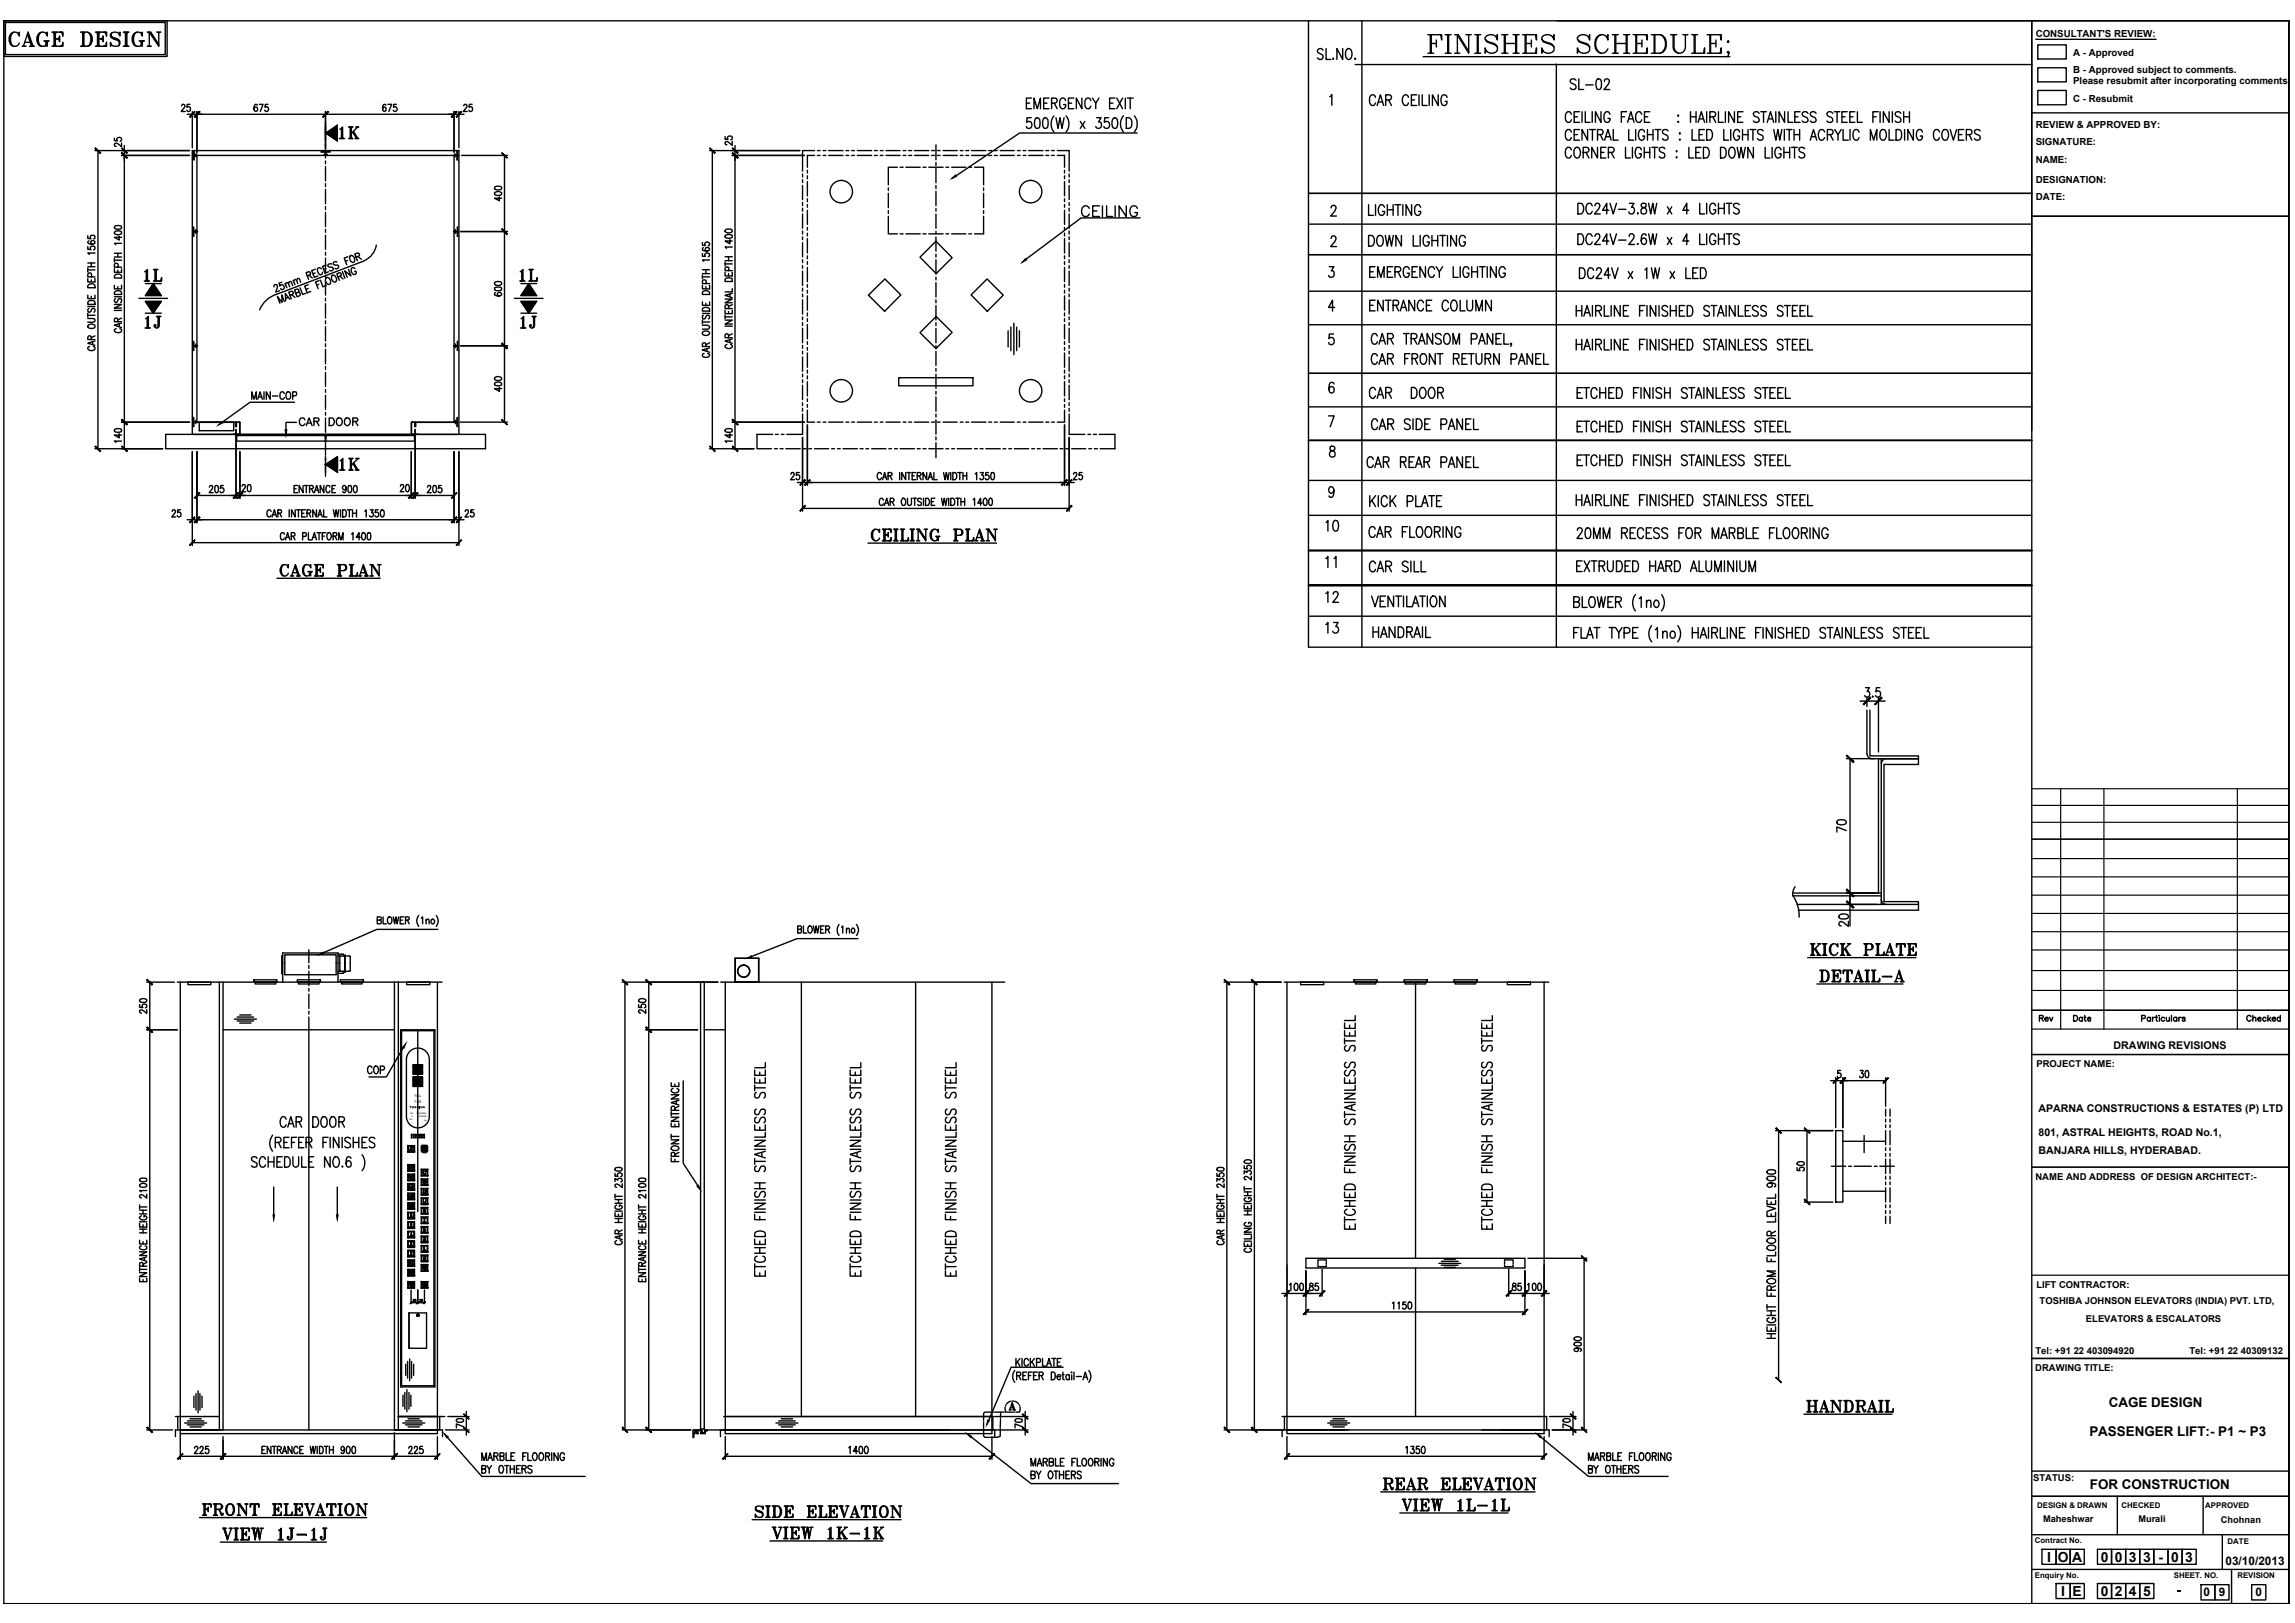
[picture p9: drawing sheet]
<svg xmlns="http://www.w3.org/2000/svg" width="420mm" height="297mm" viewBox="0 0 420 297" stroke-linecap="round" stroke-linejoin="round" font-family="sans-serif">
<defs><g id="words">
<g font-size="2.5">
<text x="386.1" y="257.5">CAGE DESIGN</text>
<text x="382.5" y="262.8">PASSENGER LIFT:- P1 ~ P3</text>
<text x="382.6" y="272.5">FOR CONSTRUCTION</text>
<text x="374.8" y="285.9">I</text>
<text x="376.7" y="285.9">O</text>
<text x="379.4" y="285.9">A</text>
<text x="384.6" y="285.9">0</text>
<text x="387.2" y="285.9">0</text>
<text x="389.7" y="285.9">3</text>
<text x="392.3" y="285.9">3</text>
<text x="395.2" y="285.9">-</text>
<text x="397.5" y="285.9">0</text>
<text x="400.1" y="285.9">3</text>
<text x="377.3" y="292.1">I</text>
<text x="379.4" y="292.1">E</text>
<text x="384.6" y="292.1">0</text>
<text x="387.2" y="292.1">2</text>
<text x="389.7" y="292.1">4</text>
<text x="392.3" y="292.1">5</text>
</g>
<g font-size="2.2">
<text x="407.4" y="286.4">03/10/2013</text>
<text x="403.4" y="292.1">0</text>
<text x="406.2" y="292.1">9</text>
<text x="412.9" y="292.1">0</text>
</g>
<g font-size="1.9">
<text x="387" y="191.9">DRAWING REVISIONS</text>
<text x="373.2" y="203.5">APARNA CONSTRUCTIONS &amp; ESTATES (P) LTD</text>
<text x="373.2" y="207.9">801, ASTRAL HEIGHTS, ROAD No.1,</text>
<text x="373.2" y="211.1">BANJARA HILLS, HYDERABAD.</text>
</g>
<g font-size="1.8">
<text x="372.7" y="6.8">CONSULTANT'S REVIEW:</text>
<text x="379.5" y="10.2">A - Approved</text>
<text x="379.5" y="13.4">B - Approved subject to comments.</text>
<text x="379.5" y="15.4">Please resubmit after incorporating comments</text>
<text x="372.7" y="23.5">REVIEW &amp; APPROVED BY:</text>
<text x="379.5" y="18.6">C - Resubmit</text>
<text x="372.7" y="26.6">SIGNATURE:</text>
<text x="372.7" y="29.8">NAME:</text>
<text x="372.7" y="33.4">DESIGNATION:</text>
<text x="372.7" y="36.5">DATE:</text>
</g>
<g font-size="1.7">
<text x="372.8" y="195.3">PROJECT NAME:</text>
<text x="372.6" y="216">NAME AND ADDRESS OF DESIGN ARCHITECT:-</text>
<text x="372.8" y="235.7">LIFT CONTRACTOR:</text>
<text x="373.4" y="238.6">TOSHIBA JOHNSON ELEVATORS (INDIA) PVT. LTD,</text>
<text x="381.9" y="242">ELEVATORS &amp; ESCALATORS</text>
<text x="372.6" y="250.9">DRAWING TITLE:</text>
<text x="372.6" y="247.7">Tel: +91 22 403094920</text>
<text x="400.8" y="247.7">Tel: +91 22 40309132</text>
<text x="372.2" y="271">STATUS:</text>
<text x="374" y="278.6">Maheshwar</text>
<text x="391.5" y="278.5">Murali</text>
<text x="406.6" y="278.8">Chohnan</text>
</g>
<g font-size="1.4">
<text x="372.9" y="276.1">DESIGN &amp; DRAWN</text>
<text x="388.4" y="276.1">CHECKED</text>
<text x="403.7" y="276.1">APPROVED</text>
<text x="372.5" y="282.4">Contract No.</text>
<text x="407.8" y="282.5">DATE</text>
<text x="372.5" y="288.9">Enquiry No.</text>
<text x="398" y="288.8">SHEET. NO.</text>
<text x="409.6" y="288.8">REVISION</text>
</g>
<g font-size=".6">
<text x="75.9" y="201.8">FIRE</text>
<text x="75.9" y="200.7">FULL</text>
</g>
<g font-size=".4">
<text x="75.1" y="203.8">FOR</text>
<text x="76.3" y="203.8">PASSENGER</text>
<text x="75" y="205.1">800</text>
<text x="75.3" y="204.4">12</text>
<text x="76.7" y="204.4">PERSONS</text>
<text x="77.3" y="209.7">STOP</text>
<text x="77.6" y="205.1">kg</text>
<text x="77.5" y="211.1">RUN</text>
</g>
</g></defs>
<!-- layer: TEXT -->
<g fill="none" stroke="#000" stroke-width=".25">
<path d="M2.1 6.3a1.64 1.64 0 0 0 0 1.8M2.5 5.9a1.65 1.65 0 0 0 0 2.6M3.4 6.3l.1-.4v.7a.94 .94 0 0 0-1-.7 .94 .94 0 0 0-.8 1 1.15 1.15 0 0 0 .2 1.2 1.15 1.15 0 0 0 1.3 .3l.3-.5M4 8.5h.8M4.2 8.5h.4M4.3 8.4l.9-2.5 .8 2.6M4.6 7.7h1.1M5 6.3l.8 2.2M5.2 6.3l.7 2.2M5.4 8.5h.9M5.8 8.4l-.3 .1M5.8 8.3l-.1 .2"/>
<path d="M5.9 8.3l.3 .2M7.1 6.3a1.64 1.64 0 0 0 0 1.8M7.6 5.9a1.71 1.71 0 0 0-.2 2.5l.2 .1M8 7.5h1M8.2 7.5l.2 .1M8.3 7.5l.1 .2M8.4 7.5v.8l-.1 .1M8.5 6.3l.2-.4v.7a.97 .97 0 0 0-1.1-.7 .97 .97 0 0 0-.8 1 1.17 1.17 0 0 0 .2 1.2 1.17 1.17 0 0 0 1.3 .3l.4 .1v-1M8.5 7.6v.7M8.8 7.5l-.1 .2M8.9 7.5l-.2 .1M9.5 5.9h2v.7l-.1-.7"/>
<path d="M9.5 8.5h2v-.8l-.1 .8M9.6 5.9l.3 .1M9.8 5.9l.1 .2M9.9 5.9v2.6M9.9 8.4l-.3 .1M9.9 8.3l-.1 .2M10 6v2.4M10.1 5.9v2.6M10.1 7.1h.8M10.1 8.3l.2 .2M10.1 8.4l.3 .1M10.3 5.9l-.2 .2"/>
<path d="M10.4 5.9l-.3 .1M10.9 6.6v1l-.1-.5zM10.9 6.9l-.2 .2 .2 .3M10.9 7l-.5 .1 .5 .1M10.9 5.9l.6 .1M11.1 5.9l.4 .2M11.2 5.9l.3 .4M11.5 8.4l-.6 .1M11.5 8.3l-.4 .2M11.5 8.1l-.3 .4M14.8 5.9h1.2a1.45 1.45 0 0 1 .4 2.5l-1.6 .1M14.9 5.9l.2 .1"/>
<path d="M15 5.9l.1 .2M15.1 5.9v2.6M15.1 8.4l-.2 .1M15.1 8.3l-.1 .2M15.3 6v2.4M15.4 5.9v2.6M15.4 8.3l.1 .2M15.4 8.4l.2 .1M15.5 5.9l-.1 .2M15.6 5.9l-.2 .1M16 5.9a1.71 1.71 0 0 1 .2 2.5l-.2 .1M16.5 6.3a1.64 1.64 0 0 1 0 1.8"/>
<path d="M17.5 5.9h2v.7l-.1-.7M17.5 8.5h2v-.8l-.1 .8M17.6 5.9l.3 .1M17.7 5.9l.2 .2M17.9 5.9v2.6M17.9 8.4l-.3 .1M17.9 8.3l-.2 .2M18 6v2.4M18.1 7.1h.8M18.1 5.9v2.6M18.1 8.3l.1 .2M18.1 8.4l.3 .1"/>
<path d="M18.2 5.9l-.1 .2M18.4 5.9l-.3 .1M18.9 6.6v1l-.2-.5zM18.9 6.9l-.3 .2 .3 .3M18.9 7l-.5 .1 .5 .1M18.9 5.9l.6 .1M19.1 5.9l.4 .2M19.2 5.9l.3 .4M19.5 8.4l-.6 .1M19.5 8.3l-.4 .2M19.5 8.1l-.3 .4M20.3 6.6l.2 .3 1.2 .5 .1 .2"/>
<path d="M20.5 6a.51 .51 0 0 0 .2 .9l.8 .2a.74 .74 0 0 1 .2 1.3 1.05 1.05 0 0 1-1.5-.7v.8l.1-.4M21.8 6.3l.2-.4v.7a.97 .97 0 0 0-.8-.7 .97 .97 0 0 0-1 .4v.3a2.16 2.16 0 0 0 1.5 .9l.1 .2-.1 .7M22.6 8.5h1M22.6 5.9h1M22.7 5.9l.3 .1M22.8 5.9l.2 .2M23 5.9v2.6M23 8.4l-.3 .1M23 8.3l-.2 .2M23.1 6v2.4M23.2 5.9v2.6M23.2 8.3l.2 .2"/>
<path d="M23.2 8.4l.3 .1M23.4 5.9l-.2 .2M23.5 5.9l-.3 .1M24.6 6.3a1.64 1.64 0 0 0 0 1.8M25.1 5.9a1.71 1.71 0 0 0-.3 2.5l.3 .1M25.5 7.5h.9M25.6 7.5l.3 .1M25.7 7.5l.2 .2M25.9 7.5v.8l-.2 .1M25.9 6.3l.2-.4v.7a.95 .95 0 0 0-1.1-.7 .95 .95 0 0 0-.8 1 1.17 1.17 0 0 0 .3 1.2 1.17 1.17 0 0 0 1.2 .3l.4 .1v-1M25.9 7.6v.7M26.2 7.5l-.1 .2"/>
<path d="M26.3 7.5l-.2 .1M27 8.5h.7M27 5.9h.6l1.5 2.2M27.1 8.5h.5M27.1 5.9l.2 .1M27.5 5.9l1.4 2.2M28.7 5.9h.7M28.8 5.9l.3 .1 .2-.1M29.1 6v2.5l-1.8-2.6v2.5M372.7 7.2h22M26.4 51.4h1M26.5 49.7l.5-.4v2.1"/>
<path d="M26.7 58.3l.5-.4v2.1M26.8 49.5v1.9M26.8 51.3l-.2 .1M26.8 51.2l-.1 .2M26.9 49.5v1.8M27 58.1v1.9M27 59.9l-.3 .1M27 59.8l-.1 .2M27 51.2l.1 .2M27 51.3l.2 .1M27 58.1v1.8M27.2 59.8v.2"/>
<path d="M27.2 59.9l.1 .1M28.1 51.4h1.5v-.6l-.1 .6M28.1 49.3h.8M28.2 49.3l.2 .1M28.3 49.3l.1 .2M28.3 59.5l.1 .1zM28.4 49.3v2.1M28.4 51.3l-.2 .1M28.4 51.2l-.1 .2M28.5 49.4v1.9M28.6 49.3v2.1M28.6 51.2l.1 .2"/>
<path d="M28.6 51.3l.2 .1M28.6 57.9h.8M28.7 49.3l-.1 .2M28.7 57.9l.2 .1M28.8 49.3l-.2 .1M28.9 57.9v.2M28.9 57.9v1.7l-.2 .4M29 58l-.1 1.9M29.2 57.9v1.7l-.2 .3-.3 .1a.45 .45 0 0 1-.5-.5h.4l-.3 .2M29.2 57.9v.2M29.3 57.9l-.1 .1M29.6 51.3l-.5 .1"/>
<path d="M29.6 51.2l-.3 .2M29.6 51.1l-.2 .3M95.2 51.4h.9M95.2 49.7l.5-.4v2.1M95.4 58.3l.5-.4v2.1M95.5 49.5v1.9M95.5 51.3l-.2 .1M95.5 51.2l-.1 .2M95.6 49.5v1.8M95.7 58.1v1.9M95.7 59.9l-.2 .1M95.7 59.8l-.1 .2"/>
<path d="M95.7 51.3l.3 .1M95.7 51.2l.1 .2M95.8 58.1v1.8M95.9 59.8l.1 .2M95.9 59.9l.2 .1M96.8 51.4h1.5v-.6l-.1 .6M96.8 49.3h.8M96.9 49.3l.2 .1M97 49.3l.1 .2M97.1 59.5l.1 .1zM97.1 49.3v2.1M97.1 51.3l-.2 .1"/>
<path d="M97.1 51.2l-.1 .2M97.2 49.4v1.9M97.3 49.3v2.1M97.3 51.2l.1 .2M97.3 51.3l.2 .1M97.4 57.9h.8M97.4 49.3l-.1 .2M97.5 57.9l.2 .1M97.5 49.3l-.2 .1M97.6 57.9l.1 .2M97.7 57.9v1.7l-.2 .4M97.8 58l-.1 1.9"/>
<path d="M97.9 57.9v1.7l-.1 .3-.3 .1a.37 .37 0 0 1-.4-.1 .37 .37 0 0 1 0-.5l.2 .1-.2 .2M98 57.9l-.1 .2M98.1 57.9l-.2 .1M98.3 51.3l-.5 .1M98.3 51.2l-.3 .2M98.3 51.1l-.2 .3M288.6 55.9v2M288.6 56.9h1M289.6 55.9v2M290 57.9l.6-2 .6 2M290.2 57.2h.7M291.5 55.9v2"/>
<path d="M292.1 56.9h.7a.47 .47 0 0 0 .4-.5 .47 .47 0 0 0-.4-.5h-.7v2M292.6 56.9l.6 1M293.7 55.9v2h.9M295 55.9v2M296.6 55.9v2l-1-2v2M297.2 56.9h.6M298.1 55.9h-.9v2h.9M300.2 56.9h.6M301.1 55.9h-.9v2M301.5 55.9v2M303.1 55.9v2l-1-2v2M303.7 55.9v2"/>
<path d="M305.3 56.2a.52 .52 0 0 0-.7-.3 .52 .52 0 0 0-.3 .7l.9 .5a.48 .48 0 0 1-.3 .8l-.5-.1-.1-.2M305.8 56.9h1.1M305.8 55.9v2M306.9 55.9v2M307.5 56.9h.5M308.4 55.9h-.9v2h.9M308.9 55.9a1.05 1.05 0 0 1 1 .7 1.05 1.05 0 0 1-.3 1.2l-.7 .1zM313 56.2a.52 .52 0 0 0-.7-.3 .52 .52 0 0 0-.3 .7l.8 .5a.48 .48 0 0 1-.2 .8l-.5-.1-.2-.2M313.3 55.9h1M313.8 55.9v2M314.4 57.9l.6-2 .6 2M314.7 57.2h.7"/>
<path d="M316 55.9v2M317.7 55.9v2l-1.1-2v2M318.2 55.9v2h.9M319.5 56.9h.6M320.5 55.9h-1v2h1M321.9 56.2a.52 .52 0 0 0-.7-.3 .52 .52 0 0 0-.3 .7l.9 .6 .1 .4a.65 .65 0 0 1-1.1 0M323.4 56.2a.52 .52 0 0 0-.7-.3 .52 .52 0 0 0-.3 .7l.8 .5a.48 .48 0 0 1-.2 .8l-.5-.1-.1-.2M326.4 56.2a.52 .52 0 0 0-.7-.3 .52 .52 0 0 0-.3 .7l.9 .5a.48 .48 0 0 1-.3 .8h-.3l-.3-.3M326.7 55.9h1.1M327.2 55.9v2M328.2 56.9h.5M329.1 55.9h-.9v2h.9"/>
<path d="M329.6 56.9h.5M330.5 55.9h-.9v2h.9M330.9 55.9v2h.9M26.5 60h1M46.1 73.1v-1.4l.4 1.4 .4-1.4v1.4M47.2 73.1l.4-1.4 .4 1.4M47.4 72.6h.5M48.3 71.7v1.4M49.5 71.7v1.4l-.7-1.4v1.4M49.9 72.5h1M52.1 72a.42 .42 0 0 0-.6-.3 .42 .42 0 0 0-.2 .5v.4a.42 .42 0 0 0 .2 .5 .42 .42 0 0 0 .6-.3M52.6 71.8l.1-.1a.73 .73 0 0 1 .6 .6 .73 .73 0 0 1-.3 .7l-.1 .1a.72 .72 0 0 1-.6-.6 .72 .72 0 0 1 .3-.7z"/>
<path d="M53.6 72.4l.7-.1-.1-.5-.6-.1v1.4M55.8 76.8a.52 .52 0 0 0-.6-.3 .52 .52 0 0 0-.4 .5v.3a.52 .52 0 0 0 .4 .6 .52 .52 0 0 0 .6-.3M56.1 77.9l.5-1.4 .5 1.4M56.3 77.4h.6M57.5 77.1h.8l.1-.3-.1-.3h-.8v1.4M57.9 77.1l.5 .8M60.3 76.5h.4a.74 .74 0 0 1 .5 .7 .74 .74 0 0 1-.5 .7h-.4zM61.7 76.7l.1-.2a.71 .71 0 0 1 .9 .5 .71 .71 0 0 1-.4 .9 .76 .76 0 0 1-.6-1.2zM63.2 76.7l.1-.2a.69 .69 0 0 1 .8 .6 .69 .69 0 0 1-.7 .8l-.3-.3v-.6zM64.6 77.1h.7l.2-.3-.2-.3h-.7v1.4M65.1 77.1l.4 .8M95.3 60h1"/>
<path d="M288.6 62.1v2M288.6 63h1M288.7 71.9h.6M288.7 78h.6M289.6 62.1v2M289.7 71h-1v1.9h1M289.7 77.1h-1v1.9h1M289.9 71h1.1M289.9 77.1h1.1M290 64.1l.6-2 .6 2M290.2 63.4h.7M290.4 71v1.9"/>
<path d="M290.4 77.1v1.9M291.5 62.1v2M292.1 63h.7l.4-.3a.45 .45 0 0 0-.4-.6h-.7v2M292.4 71.4a.57 .57 0 0 0-.7-.4 .57 .57 0 0 0-.4 .7 1.07 1.07 0 0 0 .4 1.2 .53 .53 0 0 0 .7-.5M292.4 77.6a.57 .57 0 0 0-.7-.5 .57 .57 0 0 0-.4 .8 1.07 1.07 0 0 0 .4 1.1 .53 .53 0 0 0 .7-.4M292.6 63l.6 1.1M292.9 71.9h1M292.9 71v1.9M292.9 77.1v1.9M292.9 78h1M293.7 62.1v2h.9M293.9 71v1.9"/>
<path d="M293.9 77.1v1.9M294.5 71.9h.6M294.5 78h.6M295 62.1v2M295.5 71h-1v1.9h1M295.5 77.1h-1v1.9h1M295.9 71h.6a1.16 1.16 0 0 1 0 1.9h-.6zM295.9 77.1h.6a1.16 1.16 0 0 1 0 1.9h-.6zM296.6 62.1v2l-1-2v2M297.2 63h.6M298.1 62.1h-.9v2h.9M299.1 71.9h.6"/>
<path d="M299.1 78h.6M300 71h-.9v1.9M300 77.1h-.9v1.9M300.2 63h.6M300.4 71v1.9M300.4 77.1v1.9M301.1 62.1h-.9v2M301.5 62.1v2M302 71v1.9l-1-1.9v1.9M302 77.1v1.9l-1-1.9v1.9M302.6 71v1.9M302.6 77.1v1.9"/>
<path d="M303.1 62.1v2l-1-2v2M303.7 62.1v2M304.2 71.2a.52 .52 0 0 0-.7-.2 .52 .52 0 0 0-.3 .6l.7 .4a.5 .5 0 0 1 .3 .4 .5 .5 0 0 1-.3 .5l-.6-.1-.1-.2M304.2 77.4a.52 .52 0 0 0-.7-.3 .52 .52 0 0 0-.3 .7l.7 .3a.5 .5 0 0 1 .3 .5 .5 .5 0 0 1-.3 .4h-.6l-.1-.2M304.7 71.9h1.1M304.7 71v1.9M304.7 77.1v1.9M304.7 78h1.1M305.3 62.4a.52 .52 0 0 0-.7-.3 .52 .52 0 0 0-.3 .6l.9 .6a.46 .46 0 0 1-.3 .8l-.5-.1-.1-.2M305.8 71v1.9M305.8 77.1v1.9M305.8 62.1v2"/>
<path d="M305.8 63h1.1M306.9 62.1v2M307.5 63h.5M308.4 62.1h-.9v2h.9M308.9 62.1h.5a1.15 1.15 0 0 1 0 2h-.5zM308.9 71.2a.52 .52 0 0 0-.7-.3 .52 .52 0 0 0-.3 .7l.8 .5a.48 .48 0 0 1 .2 .4 .48 .48 0 0 1-.4 .4h-.3l-.4-.3M308.9 77.4a.52 .52 0 0 0-.7-.3 .52 .52 0 0 0-.3 .7l.9 .5 .1 .5a.65 .65 0 0 1-1.1 0M309.2 71h1M309.2 77.1h1M309.7 71v1.9M309.7 77.1v1.9M310.4 72.9l.6-1.9 .6 1.9"/>
<path d="M310.4 79l.6-1.9 .6 1.9M310.6 72.3h.7M310.6 78.4h.7M311.9 71v1.9M311.9 77.1v1.9M313 62.4a.52 .52 0 0 0-.7-.3 .52 .52 0 0 0-.3 .6l.9 .6a.46 .46 0 0 1-.3 .8l-.5-.1-.2-.2M313.3 62.1h1M313.6 71v1.9l-1.1-1.9v1.9M313.6 77.1v1.9l-1.1-1.9v1.9M313.8 62.1v2M314.2 71v1.9h.9M314.2 77.1v1.9h.9"/>
<path d="M314.4 64.1l.6-2 .6 2M314.7 63.4h.7M315.5 71.9h.5M315.5 78h.5M316 62.1v2M316.4 71h-.9v1.9h.9M316.4 77.1h-.9v1.9h.9M317.7 62.1v2l-1.1-2v2M317.8 71.2a.52 .52 0 0 0-.6-.3 .52 .52 0 0 0-.3 .7l.8 .5a.48 .48 0 0 1 .1 .4 .48 .48 0 0 1-.4 .4h-.3l-.3-.3M317.8 77.4a.52 .52 0 0 0-.7-.3 .52 .52 0 0 0-.2 .7l.8 .5 .1 .5a.65 .65 0 0 1-1 0M318.2 62.1v2h.9M319.3 71.2a.52 .52 0 0 0-.6-.3 .52 .52 0 0 0-.4 .7l.8 .5a.48 .48 0 0 1 .2 .4 .48 .48 0 0 1-.4 .4h-.3l-.4-.3"/>
<path d="M319.3 77.4a.52 .52 0 0 0-.7-.3 .52 .52 0 0 0-.3 .7l.9 .5 .1 .5a.65 .65 0 0 1-1.1 0M319.5 63h.6M320.5 62.1h-1v2h1M321.9 62.4a.57 .57 0 0 0-.6-.3 .57 .57 0 0 0-.5 .5l.2 .2 .7 .4a.48 .48 0 0 1 .2 .5 .48 .48 0 0 1-.4 .4l-.5-.1-.2-.2M322.4 71.2a.52 .52 0 0 0-.7-.3 .52 .52 0 0 0-.3 .7l.8 .5 .2 .5a.65 .65 0 0 1-1.1 0M322.4 77.4a.52 .52 0 0 0-.7-.3 .52 .52 0 0 0-.3 .7l.8 .4a.48 .48 0 0 1-.2 .8h-.3l-.4-.2M322.7 71h1M322.7 77.1h1M323.2 71v1.9M323.2 77.1v1.9M323.4 62.4a.52 .52 0 0 0-.7-.3 .52 .52 0 0 0-.3 .6l.9 .6a.46 .46 0 0 1-.3 .8l-.5-.1-.1-.2M324 71.9h.6"/>
<path d="M324 78h.6M325 71h-1v1.9h1M325 77.1h-1v1.9h1M325.5 71.9h.6M325.5 78h.6M326.4 62.4a.52 .52 0 0 0-.6-.3 .52 .52 0 0 0-.4 .6l.9 .6a.46 .46 0 0 1-.3 .8l-.5-.1-.1-.2M326.5 71h-1v1.9h1M326.5 77.1h-1v1.9h1M326.7 62.1h1.1M326.9 71v1.9h.9M326.9 77.1v1.9h.9M327.2 62.1v2"/>
<path d="M328.2 63h.5M329.1 62.1h-.9v2h.9M329.6 63h.5M330.5 62.1h-.9v2h.9M330.9 62.1v2h.9M158.9 99.4h23.5M159.8 97.2a1.35 1.35 0 0 0 0 1.5M160.2 96.9a1.39 1.39 0 0 0 0 2.1M160.9 97.2l.1-.3v.6a.75 .75 0 0 0-.8-.6 .75 .75 0 0 0-.7 .8 .9 .9 0 0 0 .2 1 .9 .9 0 0 0 1 .1l.3-.3M161.5 96.9h1.6v.6l-.1-.6M161.5 99h1.6v-.6l-.1 .6M161.6 96.9l.2 .1"/>
<path d="M161.7 96.9l.1 .2M161.8 96.9v2.1M161.8 98.8l-.2 .2M161.8 98.8l-.1 .2M161.9 97v1.8M162 96.9v2.1M162 97.9h.6M162 98.8l.1 .2M162 98.8l.2 .2M162.1 96.9l-.1 .2M162.2 96.9l-.2 .1M162.6 97.5v.8z"/>
<path d="M162.6 97.7l-.2 .2 .2 .1M162.6 97.7l-.4 .2 .4 .1M162.6 96.9l.5 .1M162.8 96.9l.3 .2M162.9 96.9l.2 .3M163.1 98.8l-.5 .2M163.1 98.8l-.3 .2M163.1 98.7l-.2 .3M163.6 96.9h.8M163.6 99h.8M163.7 96.9l.2 .1M163.8 96.9l.1 .2"/>
<path d="M163.9 96.9v2.1M163.9 98.8l-.2 .2M163.9 98.8l-.1 .2M164 97v1.8M164.1 96.9v2.1M164.1 98.8l.1 .2M164.1 98.8l.2 .2M164.2 96.9l-.1 .2M164.3 96.9l-.2 .1M164.8 99h1.5v-.6l-.1 .6M164.8 96.9h.8M164.9 96.9l.2 .1"/>
<path d="M165 96.9l.1 .2M165.1 96.9v2.1M165.1 98.8l-.2 .2M165.1 98.8l-.1 .2M165.2 97v1.8M165.3 96.9v2.1M165.3 98.8l.1 .2M165.3 98.8l.2 .2M165.4 96.9l-.1 .2M165.5 96.9l-.2 .1M166.3 98.8l-.5 .2M166.3 98.8l-.3 .2"/>
<path d="M166.3 98.7l-.2 .3M166.6 96.9h.8M166.6 99h.8M166.7 96.9l.2 .1M166.8 96.9l.1 .2M166.9 96.9v2.1M166.9 98.8l-.2 .2M166.9 98.8l-.1 .2M167 97v1.8M167.1 96.9v2.1M167.1 98.8l.1 .2M167.1 98.8l.2 .2"/>
<path d="M167.2 96.9l-.1 .2M167.3 96.9l-.2 .1M167.8 96.9h.5l1.2 1.8M167.8 99h.6M167.9 99l.2-.2 .2 .2M167.9 96.9l.2 .1M168.2 96.9l1.2 1.8M169.2 96.9h.6M169.3 96.9l.2 .1 .2-.1M169.5 97v2l-1.4-2.1v1.9M170.6 97.2a1.35 1.35 0 0 0 0 1.5M171 96.9a1.32 1.32 0 0 0 0 2.1"/>
<path d="M171.3 98.2h.8M171.4 98.2l.2 .1M171.5 98.2l.1 .2M171.6 98.2v.6h-.1M171.7 97.2l.1-.3v.6a.75 .75 0 0 0-.9-.6 .75 .75 0 0 0-.6 .8 .9 .9 0 0 0 .2 1 .9 .9 0 0 0 1 .1l.3 .2v-.8M171.7 98.3v.5M171.9 98.2l-.1 .2M172 98.2l-.2 .1M174.6 96.9h1.2a.56 .56 0 0 1 .5 .5 .56 .56 0 0 1-.5 .6h-.7M174.6 99h.8M174.7 96.9l.2 .1M174.8 96.9l.1 .2"/>
<path d="M174.9 96.9v2.1M174.9 98.8l-.2 .2M174.9 98.8l-.1 .2M175 97v1.8M175.1 96.9v2.1M175.1 98.8l.1 .2M175.1 98.8l.2 .2M175.2 96.9l-.1 .2M175.3 96.9l-.2 .1M175.8 96.9l.3 .3v.5l-.3 .3M176.1 97.1v.6M176.8 99h1.5v-.6l-.1 .6"/>
<path d="M176.8 96.9h.8M176.9 96.9l.2 .1M177 96.9l.1 .2M177.1 96.9v2.1M177.1 98.8l-.2 .2M177.1 98.8l-.1 .2M177.2 97v1.8M177.3 96.9v2.1M177.3 98.8l.1 .2M177.3 98.8l.2 .2M177.4 96.9l-.1 .2M177.5 96.9l-.2 .1"/>
<path d="M178.3 98.8l-.5 .2M178.3 98.8l-.3 .2M178.3 98.7l-.2 .3M178.5 99h.6M178.5 99l.2-.2 .1 .2M178.7 98.8l.7-1.9 .7 2.1M178.8 98.4h1M179.3 97.2l.6 1.8M179.4 97.2l.5 1.8M179.6 99h.6M179.9 98.8l-.3 .2M179.9 98.8l-.1 .2"/>
<path d="M179.9 98.8l.3 .2M180.5 96.9h.5l1.2 1.8M180.5 99h.7M180.7 99l.2-.2 .1 .2M180.7 96.9l.2 .1M181 96.9l1.1 1.8M181.9 96.9h.7M182.1 96.9l.1 .1 .2-.1M182.2 97v2l-1.3-2.1v1.9M288.6 90.6v1.9M288.6 91.5h1M288.7 84.2h.6"/>
<path d="M289.6 90.6v1.9M289.7 83.3h-1v1.9h1M289.9 83.3h1.1M290 92.5l.6-1.9 .6 1.9M290.2 91.9h.7M290.4 83.3v1.9M291.5 90.6v1.9M292.1 91.5h.7a.47 .47 0 0 0 .4-.5 .47 .47 0 0 0-.4-.4h-.7v1.9M292.4 83.7a.57 .57 0 0 0-.7-.4 .57 .57 0 0 0-.4 .7 .86 .86 0 0 0 .7 1.2l.4-.4M292.6 91.5l.6 1M292.9 83.3v1.9M292.9 84.2h1"/>
<path d="M293.7 90.6v1.9h.9M293.9 83.3v1.9M294.5 84.2h.6M295 90.6v1.9M295.5 83.3h-1v1.9h1M295.9 83.3h.6a1.15 1.15 0 0 1 0 1.9h-.6zM296.6 90.6v1.9l-1-1.9v1.9M297.2 91.5h.6M298.1 90.6h-.9v1.9h.9M299.1 84.2h.6M300 83.3h-.9v1.9M300.2 91.5h.6"/>
<path d="M300.4 83.3v1.9M301.1 90.6h-.9v1.9M301.5 90.6v1.9M302 83.3v1.9l-1-1.9v1.9M302.6 83.3v1.9M303.1 90.6v1.9l-1-1.9v1.9M303.7 90.6v1.9M304.2 83.5a.53 .53 0 0 0-.7-.2 .53 .53 0 0 0-.3 .6l.7 .4a.5 .5 0 0 1 .3 .5 .5 .5 0 0 1-.3 .4h-.3l-.4-.3M304.7 83.3v1.9M304.7 84.2h1.1M305.3 90.8a.52 .52 0 0 0-.7-.2 .52 .52 0 0 0-.3 .6l.9 .5a.53 .53 0 0 1-.1 .8 .53 .53 0 0 1-.8-.3M305.8 83.3v1.9"/>
<path d="M305.8 90.6v1.9M305.8 91.5h1.1M306.9 90.6v1.9M307.5 91.5h.5M308.4 90.6h-.9v1.9h.9M308.9 90.6a1.05 1.05 0 0 1 1 .6 1.05 1.05 0 0 1-.3 1.2l-.7 .1zM308.9 83.5a.57 .57 0 0 0-.6-.2 .57 .57 0 0 0-.5 .4l.2 .3 .7 .4a.48 .48 0 0 1 .2 .5 .48 .48 0 0 1-.4 .3h-.3l-.4-.3M309.2 83.3h1M309.7 83.3v1.9M310.4 85.2l.6-1.9 .6 1.9M310.6 84.5h.7M311.9 83.3v1.9"/>
<path d="M313 90.8a.52 .52 0 0 0-.7-.2 .52 .52 0 0 0-.3 .6l.8 .5a.53 .53 0 0 1-.1 .8 .53 .53 0 0 1-.8-.3M313.3 90.6h1M313.6 83.3v1.9l-1.1-1.9v1.9M313.8 90.6v1.9M314.2 83.3v1.9h.9M314.4 92.5l.6-1.9 .6 1.9M314.7 91.9h.7M315.5 84.2h.5M316 90.6v1.9M316.4 83.3h-.9v1.9h.9M317.7 90.6v1.9l-1.1-1.9v1.9M317.8 83.5a.57 .57 0 0 0-.6-.2 .57 .57 0 0 0-.4 .4l.1 .3 .8 .4a.48 .48 0 0 1 .1 .5 .48 .48 0 0 1-.4 .3h-.3l-.3-.3"/>
<path d="M318.2 90.6v1.9h.9M319.3 83.5a.57 .57 0 0 0-.6-.2 .57 .57 0 0 0-.5 .4l.2 .3 .7 .4a.48 .48 0 0 1 .2 .5 .48 .48 0 0 1-.4 .3h-.3l-.4-.3M319.5 91.5h.6M320.5 90.6h-1v1.9h1M321.9 90.8a.52 .52 0 0 0-.7-.2 .52 .52 0 0 0-.3 .6l.8 .5a.53 .53 0 0 1-.1 .8 .53 .53 0 0 1-.8-.3M322.4 83.5a.57 .57 0 0 0-.7-.2 .57 .57 0 0 0-.4 .4l.2 .3 .7 .4a.55 .55 0 0 1-.1 .8 .55 .55 0 0 1-.8-.3M322.7 83.3h1M323.2 83.3v1.9M323.4 90.8a.52 .52 0 0 0-.7-.2 .52 .52 0 0 0-.3 .6l.8 .5a.53 .53 0 0 1-.1 .8 .53 .53 0 0 1-.7-.3M324 84.2h.6M325 83.3h-1v1.9h1M325.5 84.2h.6"/>
<path d="M326.4 90.8a.52 .52 0 0 0-.7-.2 .52 .52 0 0 0-.3 .6l.9 .5a.53 .53 0 0 1-.1 .8 .53 .53 0 0 1-.8-.3M326.5 83.3h-1v1.9h1M326.7 90.6h1.1M326.9 83.3v1.9h.9M327.2 90.6v1.9M328.2 91.5h.5M329.1 90.6h-.9v1.9h.9M329.6 91.5h.5M330.5 90.6h-.9v1.9h.9M330.9 90.6v1.9h.9M50.7 105.8h18.9M51.6 103.6a1.56 1.56 0 0 0 0 1.5"/>
<path d="M52 103.3a1.28 1.28 0 0 0 0 2.1M52.7 103.6l.1-.3v.6a.75 .75 0 0 0-.9-.6 .75 .75 0 0 0-.6 .8 .92 .92 0 0 0 .2 1 .92 .92 0 0 0 1 .2l.3-.4M53.2 105.4h.6M53.3 105.4h.3M53.4 105.3l.7-2 .7 2.1M53.6 104.8h.9M54 103.6l.6 1.8M54.1 103.6l.6 1.8M54.3 105.4h.7M54.6 105.3l-.2 .1M54.6 105.2l-.1 .2M54.7 105.2l.2 .2"/>
<path d="M55.7 103.6a1.3 1.3 0 0 0 0 1.5M56.1 103.3a1.28 1.28 0 0 0 0 2.1M56.4 104.6h.8M56.5 104.6l.2 .1M56.6 104.6l.1 .2M56.7 104.6l-.1 .7M56.8 103.6l.1-.3v.6a.75 .75 0 0 0-.9-.6 .75 .75 0 0 0-.6 .8 .9 .9 0 0 0 .2 1 .9 .9 0 0 0 1 .2l.3 .1v-.8M56.8 104.7v.5M57 104.6l-.1 .2M57.1 104.6l-.2 .1M57.6 103.3h1.6v.6l-.1-.6M57.6 105.4h1.6v-.6l-.1 .6"/>
<path d="M57.7 103.3l.2 .1M57.8 103.3l.1 .2M57.9 103.3v2.1M57.9 105.3l-.2 .1M57.9 105.2l-.1 .2M58 103.4v1.9M58.1 103.3v2.1M58.1 104.3h.6M58.1 105.2l.1 .2M58.1 105.3l.2 .1M58.2 103.3l-.1 .2M58.3 103.3l-.2 .1"/>
<path d="M58.7 103.9v.8zM58.7 104.1l-.2 .2 .2 .2M58.7 104.2l-.4 .1 .4 .1M58.7 103.3l.5 .1M58.9 103.3l.3 .2M59 103.3l.2 .3M59.2 105.3l-.5 .1M59.2 105.2l-.3 .2M59.2 105.1l-.2 .3M61.8 103.3l1.5 .1a.62 .62 0 0 1 0 .9l-1 .1M61.8 105.4h.8M61.9 103.3l.1 .1"/>
<path d="M62 103.3v.2M62 103.3v2.1M62 105.3l-.1 .1M62 105.2v.2M62.2 103.4v1.9M62.3 103.3v2.1M62.3 105.2v.2M62.3 105.3l.2 .1M62.3 103.3v.2M62.5 103.3l-.2 .1M62.9 103.3l.4 .3v.5l-.4 .3M63.3 103.5v.7"/>
<path d="M64 105.4h1.4v-.6l-.1 .6M64 103.3h.8M64 103.3l.2 .1M64.2 103.3v.2M64.2 103.3v2.1M64.2 105.3l-.2 .1M64.2 105.2v.2M64.3 103.4v1.9M64.5 103.3v2.1M64.5 105.2v.2M64.5 105.3l.1 .1M64.5 103.3v.2"/>
<path d="M64.6 103.3l-.1 .1M65.4 105.3l-.4 .1M65.4 105.2l-.3 .2M65.4 105.1l-.1 .3M65.6 105.4h.6M65.7 105.4h.3M65.9 105.3l.6-2 .8 2.1M66 104.8h1M66.4 103.6l.6 1.8M66.5 103.6l.6 1.8M66.7 105.4h.7M67 105.3l-.2 .1"/>
<path d="M67 105.2v.2M67.1 105.2l.2 .2M67.7 105.4h.7M67.7 103.3h.5l1.2 1.8M67.8 105.4h.4M67.8 103.3l.3 .1M68.1 103.3l1.2 1.8M69.1 103.3h.7M69.2 103.3h.4M69.4 103.4v2l-1.3-2.1v2M157.1 171.8h-11.2l-8.3 3.2M330.9 175.3h19.9"/>
<path d="M331.5 172.7h.8M331.5 174.8h.8M331.5 172.7l.3 .1M331.7 172.7l.1 .2M331.8 172.7v2.1M331.8 174.7l-.3 .1M331.8 174.6l-.1 .2M331.8 172.8v1.9M332 172.7v2.1M332 174.6v.2M332 174.7l.1 .1M332 172.7v.2"/>
<path d="M332.1 172.7l-.1 .1M332.3 173.7l.6 1.1M332.3 173.7l.8 1.1M332.3 173.5l.8 1.3M332.6 174.8h.8M332.8 174.8l.1-.2 .3 .2M332.8 172.7h.6M332.9 172.7l.2 .1 .1-.1M333.1 172.8l-1.1 1.1M333.1 177.6h1.1a1.12 1.12 0 0 1 .7 1 1.12 1.12 0 0 1-.7 1.1h-1.1M333.3 177.6l.2 .1M333.4 177.6l.1 .2"/>
<path d="M333.5 177.6v2.1M333.5 179.6l-.2 .1M333.5 179.5l-.1 .2M333.6 177.7v1.9M333.7 172.7h.8M333.7 174.8h.8M333.7 177.6v2.1M333.7 179.5l.1 .2M333.7 179.6l.2 .1M333.7 172.7l.3 .1M333.8 177.6l-.1 .2M333.8 172.7l.2 .2"/>
<path d="M333.9 177.6l-.2 .1M334 172.7v2.1M334 174.7l-.3 .1M334 174.6l-.2 .2M334 172.8v1.9M334.2 177.6a1.28 1.28 0 0 1 0 2.1M334.2 172.7v2.1M334.2 174.6v.2M334.2 174.7l.1 .1M334.2 172.7v.2M334.3 172.7l-.1 .1M334.5 177.9a1.3 1.3 0 0 1 0 1.5"/>
<path d="M335.2 173a1.63 1.63 0 0 0 0 1.5M335.4 177.6h1.6v.6l-.1-.6M335.4 179.7h1.6v-.6l-.1 .6M335.5 177.6l.1 .1M335.6 177.6v.2M335.6 172.7a1.32 1.32 0 0 0 0 2.1M335.6 177.6v2.1M335.6 179.6l-.1 .1M335.6 179.5v.2M335.8 177.7v1.9M335.9 177.6v2.1M335.9 178.6h.6"/>
<path d="M335.9 179.5v.2M335.9 179.6l.2 .1M335.9 177.6v.2M336.1 177.6l-.2 .1M336.3 173l.2-.3v.6a.77 .77 0 0 0-.9-.6 .77 .77 0 0 0-.7 .8 .92 .92 0 0 0 .2 1 .92 .92 0 0 0 1.1 .2l.3-.4M336.5 178.2v.8zM336.5 178.4l-.3 .2 .3 .2M336.5 178.5l-.4 .1 .4 .1M336.5 177.6l.5 .1M336.7 177.6l.3 .2M336.7 177.6l.3 .3M336.9 172.7h.8"/>
<path d="M336.9 174.8h.8M337 179.6l-.5 .1M337 179.5l-.3 .2M337 179.4l-.3 .3M337 172.7l.2 .1M337.1 172.7l.1 .2M337.2 172.7v2.1M337.2 174.7l-.2 .1M337.2 174.6l-.1 .2M337.3 172.8v1.9M337.4 172.7v2.1M337.4 174.6l.2 .2"/>
<path d="M337.4 174.7l.2 .1M337.6 177.6l-.1 .6v-.6h1.5v.6l-.1-.6M337.6 172.7l-.2 .2M337.6 172.7l-.2 .1M337.6 177.6l-.1 .3M337.7 173.7l.7 1.1M337.8 177.6l-.3 .2M337.8 173.7l.7 1.1M337.8 173.5l.8 1.3M337.8 179.7h.9M337.9 177.6l-.4 .1M338.1 174.8h.7"/>
<path d="M338.1 177.6v2.1M338.1 179.6l-.2 .1M338.1 179.5v.2M338.2 174.8l.2-.2 .3 .2M338.2 172.7h.6M338.2 177.7v1.9M338.4 179.6l.2 .1M338.4 177.6v2.1M338.4 179.5v.2M338.4 172.7l.1 .1 .2-.1M338.5 172.8l-1.1 1.1M338.6 177.6l.4 .1"/>
<path d="M338.7 177.6l.3 .2M338.9 177.6l.1 .3M339.3 179.7h.6M339.5 179.7h.3M339.5 179.6l.8-2 .6 2.1M339.8 179.1h.8M340.1 177.9l.6 1.8M340.3 177.9l.6 1.8M340.4 179.7h.8M340.7 179.6l-.1 .1M340.7 179.5l-.1 .2M340.9 179.5l.1 .2"/>
<path d="M341.2 172.7h1.2a.56 .56 0 0 1 .5 .4 .56 .56 0 0 1-.2 .6l-1 .1M341.2 174.8h.8M341.3 172.7l.2 .1M341.4 172.7l.1 .2M341.4 179.7h.9M341.4 177.6h.9M341.5 172.7v2.1M341.5 174.7l-.2 .1M341.5 174.6l-.1 .2M341.5 177.6l.2 .1M341.6 172.8v1.9M341.6 177.6l.1 .2"/>
<path d="M341.7 172.7v2.1M341.7 174.6l.1 .2M341.7 174.7l.2 .1M341.7 177.6v2.1M341.7 179.6l-.2 .1M341.7 179.5l-.1 .2M341.8 172.7l-.1 .2M341.8 177.7v1.9M341.9 172.7l-.2 .1M342 177.6v2.1M342 179.5v.2M342 179.6l.1 .1"/>
<path d="M342 177.6v.2M342.1 177.6l-.1 .1M342.4 172.7l.3 .3v.5l-.3 .3M342.6 179.7h1.5v-.6l-.1 .6M342.6 177.6h.8M342.7 172.9v.7M342.7 177.6l.2 .1M342.8 177.6l.1 .2M342.9 177.6v2.1M342.9 179.6l-.2 .1M342.9 179.5l-.1 .2M343 177.7v1.9"/>
<path d="M343.1 177.6v2.1M343.1 179.5l.1 .2M343.1 179.6l.2 .1M343.2 177.6l-.1 .2M343.3 177.6l-.2 .1M343.4 174.8h1.5v-.6l-.1 .6M343.4 172.7h.8M343.5 172.7l.2 .1M343.6 172.7l.1 .2M343.7 172.7v2.1M343.7 174.7l-.2 .1M343.7 174.6l-.1 .2"/>
<path d="M343.8 172.8v1.9M343.9 172.7v2.1M343.9 174.6l.1 .2M343.9 174.7l.2 .1M344 172.7l-.1 .2M344.1 172.7l-.2 .1M344.1 179.6l-.5 .1M344.1 179.5l-.3 .2M344.1 179.4l-.2 .3M344.6 178.7l1.7 .1zM344.9 174.7l-.5 .1M344.9 174.6l-.3 .2"/>
<path d="M344.9 174.5l-.2 .3M345.1 174.8h.6M345.2 174.8l.1-.1 .2 .1M345.3 174.7l.7-2 .7 2.1M345.5 174.2h.9M345.9 173l.6 1.8M346 173l.6 1.8M346.2 174.8h.7M346.5 174.7l-.2 .1M346.5 174.6l-.1 .2M346.6 174.6l.2 .2M346.8 179.7h.6"/>
<path d="M346.9 179.7h.3M347 179.6l.7-2 .7 2.1M347.2 179.1h.9M347.3 172.7l-.1 .6v-.6h1.6v.6l-.1-.6M347.4 172.7l-.2 .3M347.5 172.7l-.3 .2M347.6 174.8h.8M347.6 177.9l.6 1.8M347.7 172.7l-.5 .1M347.7 177.9l.6 1.8M347.9 172.7v2.1M347.9 174.7l-.2 .1"/>
<path d="M347.9 174.6l-.1 .2M347.9 179.7h.7M348 172.8v1.9M348.1 172.7v2.1M348.1 174.6l.1 .2M348.1 174.7l.2 .1M348.2 179.6l-.2 .1M348.2 179.5l-.1 .2M348.3 172.7l.5 .1M348.3 179.5l.2 .2M348.5 172.7l.3 .2M348.6 172.7l.2 .3"/>
<path d="M349.2 172.7h1.6v.6l-.1-.6M349.2 174.8h1.6v-.6l-.1 .6M349.3 172.7l.2 .1M349.4 172.7l.1 .2M349.5 172.7v2.1M349.5 174.7l-.2 .1M349.5 174.6l-.1 .2M349.6 172.8v1.9M349.7 172.7v2.1M349.7 173.7h.6M349.7 174.6l.1 .2M349.7 174.7l.2 .1"/>
<path d="M349.8 172.7l-.1 .2M349.9 172.7l-.2 .1M350.3 173.3v.8l-.1-.4zM350.3 173.5l-.2 .2 .2 .2M350.3 173.6l-.4 .1 .4 .1M350.3 172.7l.5 .1M350.5 172.7l.3 .2M350.6 172.7l.2 .3M350.8 174.7l-.5 .1M350.8 174.6l-.3 .2M350.8 174.5l-.2 .3M68.1 195.4a.42 .42 0 0 0-.5-.3 .42 .42 0 0 0-.3 .5v.4a.42 .42 0 0 0 .3 .5 .42 .42 0 0 0 .5-.3"/>
<path d="M68.5 195.3l.4-.2a.77 .77 0 0 1 .4 .8 .77 .77 0 0 1-.6 .6l-.3-.5zM69.6 195.8l.7-.1v-.5l-.7-.1v1.4M122.9 198.2v.6h1.4v-.6M123.2 199.2l-.2 .1a.59 .59 0 0 0 .2 .7 .59 .59 0 0 0 .7-.1l.4-.2-.1-.4-.3-.1M123.6 198.4v.4M332.6 180.1h15.8M373.4 186.4l.6-.2v-.3l-.6-.1v1.1M373.7 186.4l.4 .5M374.4 186.5h.6a.34 .34 0 0 0-.6-.3 .33 .33 0 0 0 .1 .6l.3 .1 .2-.2M375.2 186.2l.3 .7 .3-.7M379.6 185.8h.4a.55 .55 0 0 1 .4 .6 .55 .55 0 0 1-.4 .5h-.4zM381.2 186.4a.33 .33 0 0 0-.4-.1 .33 .33 0 0 0 0 .5 .33 .33 0 0 0 .4-.1"/>
<path d="M381.2 186.2v.7M381.5 186.2h.4M381.7 185.8v.9l.2 .2M382.2 186.5h.6l-.1-.2a.34 .34 0 0 0-.5 0 .34 .34 0 0 0 .1 .5 .34 .34 0 0 0 .5-.1M392.1 186.4h.6v-.5l-.6-.1v1.1M393.7 186.4a.33 .33 0 0 0-.5-.1 .33 .33 0 0 0 0 .5 .33 .33 0 0 0 .5-.1M393.7 186.2v.7M394.1 186.2v.7M394.4 186.2h-.2l-.1 .3M394.6 186.2h.4M394.8 185.8v.9l.2 .2M395.3 185.9h.1z"/>
<path d="M395.3 186.2v.7M396.3 186.4a.33 .33 0 0 0-.5-.1 .33 .33 0 0 0 0 .5 .33 .33 0 0 0 .5-.1M396.6 186.2v.6l.3 .1 .3-.2M397.2 186.2v.7M397.5 185.8v1.1M398.5 186.4a.33 .33 0 0 0-.5-.1 .33 .33 0 0 0 0 .5 .33 .33 0 0 0 .5-.1M398.5 186.2v.7M398.9 186.2v.7M399.3 186.2h-.2l-.2 .3M400 186.4l-.1-.2h-.3l-.1 .2 .4 .1 .1 .2-.1 .2-.4-.2M412.1 186.1a.39 .39 0 0 0-.4-.3 .39 .39 0 0 0-.4 .4 .45 .45 0 0 0 .2 .6 .45 .45 0 0 0 .6-.1v-.1M412.4 186.4l.3-.2h.2l.1 .7"/>
<path d="M412.4 185.8v1.1M413.3 186.5l.6-.1a.33 .33 0 0 0-.5-.1 .33 .33 0 0 0 0 .5 .33 .33 0 0 0 .5-.1M414.9 186.4a.33 .33 0 0 0-.5-.1 .33 .33 0 0 0 0 .5 .33 .33 0 0 0 .5-.1M415.2 185.8v1.1M415.4 186.5l.3 .4M415.7 186.2l-.5 .5M416 186.5h.6a.33 .33 0 0 0-.5-.3 .33 .33 0 0 0 0 .6l.3 .1 .2-.2M417.5 186.4a.33 .33 0 0 0-.5-.1 .33 .33 0 0 0 0 .5 .33 .33 0 0 0 .5-.1M417.5 185.8v1.1M47.1 212a.5 .5 0 0 0-.7-.3 .5 .5 0 0 0-.3 .6l.7 .4a.52 .52 0 0 1 .2 .8 .52 .52 0 0 1-.8 0l-.2-.1M48.6 212.2a.51 .51 0 0 0-.8-.4 1.23 1.23 0 0 0 .1 1.8 .52 .52 0 0 0 .7-.4M49.1 211.7v1.9"/>
<path d="M49.1 212.6h1.1M49.9 207.8a2.34 2.34 0 0 0 0 2.9M50.2 211.7v1.9M50.4 209.1h.7l.4-.4a.45 .45 0 0 0-.4-.5h-.7v1.9M50.7 212.6h.6M51 209.1l.5 1M51.7 211.7h-1v1.9h1M52 209.1h.6M52.1 211.7h.5a1.12 1.12 0 0 1 0 1.9h-.5zM52.4 204.9a.51 .51 0 0 0-.5-.5 .51 .51 0 0 0-.5 .5l-.1 .7a.57 .57 0 0 0 .4 .7 .57 .57 0 0 0 .7-.4M52.7 206.3l.5-1.9 .6 1.9M52.9 208.2h-.9v1.9h.9"/>
<path d="M52.9 205.7h.7M53.4 209.1h.5M53.6 211.7v1.4a.53 .53 0 0 0 .8 .4l.3-.4v-1.4M54.2 205.3l.9-.1 .1-.3a.45 .45 0 0 0-.4-.5h-.6v1.9M54.3 208.2h-.9v1.9M54.7 209.1h.5M54.7 205.3l.5 1M55.2 211.7v1.9h.9M55.6 208.2h-.9v1.9h.9M56 209.1h.7l.4-.4a.45 .45 0 0 0-.4-.5h-.7v1.9M56.5 212.6h.6M56.5 209.1l.6 1"/>
<path d="M57.3 204.4h.5a1.08 1.08 0 0 1 0 1.9h-.5zM57.4 211.7h-.9v1.9h.9M59 204.5l.2-.1a.84 .84 0 0 1 .7 1.2 .59 .59 0 0 1-.6 .7 .59 .59 0 0 1-.6-.7v-.5zM59.1 209.1h.6M60.1 208.2h-1v1.9M60.4 211.7v1.9l-1-1.9v1.9M60.4 208.2v1.9M60.6 204.5l.2-.1a.84 .84 0 0 1 .7 1.2 .59 .59 0 0 1-.6 .7 .59 .59 0 0 1-.5-.7v-.5zM61.2 211.8l.2-.1a.95 .95 0 0 1 .6 1.5 .57 .57 0 0 1-.7 .4 .57 .57 0 0 1-.4-.7v-.5zM62 208.2v1.9l-1-1.9v1.9M62 205.3h.7l.4-.4a.45 .45 0 0 0-.4-.5h-.7v1.9M62.6 205.3l.5 1"/>
<path d="M62.6 208.2v1.9M62.7 213.4v.2zM64.2 208.4a.52 .52 0 0 0-.7-.3 .52 .52 0 0 0-.3 .7l.9 .5 .1 .5a.62 .62 0 0 1-1.1 0M64.2 212a.42 .42 0 0 0-.6-.2 1.32 1.32 0 0 0 .2 1.8 .56 .56 0 0 0 .5-.7 .56 .56 0 0 0-.7-.4l-.2 .5M64.7 209.1h1M64.7 208.2v1.9M65.7 208.2v1.9M66.3 211.3a2.34 2.34 0 0 1 0 2.9M66.3 209.1h.6M67.2 208.2h-.9v1.9h.9M68.6 208.4a.54 .54 0 0 0-.6-.3 .54 .54 0 0 0-.4 .5l.1 .3 .8 .4a.49 .49 0 0 1-.2 .8l-.6-.1-.1-.2M122.9 211.9v.7h1.4"/>
<path d="M122.9 208.6h1.4l-1.4 .7h1.4M122.9 205.5v.7h1.4v-.7M122.9 204.5h1.4l-1.4 .7h1.4M122.9 200.4h1.4l-1.4 .7h1.4M122.9 208h1.4M122.9 203.5v.7M122.9 207.6v.8M122.9 203.8h1.4M123 209.9a.78 .78 0 0 1 1.3 .4 .95 .95 0 0 1-1.4 0zM123.6 211.6l-.1-.6-.5-.1-.1 .7h1.4M123.6 203.2l-.2-.7h-.4l-.1 .7h1.4M123.6 205.8v.4"/>
<path d="M123.6 212.2v.4M123.8 201.5v.6M124.3 201.4l-1.4 .4 1.4 .4M124.3 210.9l-.7 .4M124.3 202.4l-.7 .4M184.8 258h.3M184.8 258h.2M184.9 258l.4-1.3 .4 1.3M185 257.6h.6M185.2 256.9l.4 1.1h-.1M185.3 256.9l.4 1.1M185.4 258h.5"/>
<path d="M185.6 257.9v.1M185.7 257.9l.1 .1M185.8 250.8a1.7 1.7 0 0 0 0 2.2M186 248.6v1.4M186.1 251.8l.7-.1v-.5l-.7-.1v1.4M186.3 249.2l.4 .8M186.5 251.8l.4 .7M186.7 248.6l-.7 1M187.1 248.6v1.4M187.3 251.8h.4M187.9 251.1h-.6v1.4h.6M188.3 249a.42 .42 0 0 0-.5-.4 .42 .42 0 0 0-.3 .6v.3a.42 .42 0 0 0 .3 .5 .42 .42 0 0 0 .5-.3"/>
<path d="M188.3 251.8h.4M188.6 248.6v1.4M188.9 249.2l.5 .8M189 251.1h-.7v1.4M189.2 251.8h.4M189.4 248.6l-.8 1M189.8 249.3h.6v-.5l-.6-.2v1.4M189.9 251.1h-.7v1.4h.7M190.2 251.8l.7-.1 .1-.2-.1-.3-.7-.1v1.4M190.6 251.8l.4 .7M190.9 248.6v1.4h.6M191.6 250l.5-1.4 .4 1.4"/>
<path d="M191.8 249.6h.5M192.5 251.1a.73 .73 0 0 1 .7 .5 .73 .73 0 0 1-.2 .8l-.5 .1zM192.6 248.6h.7M192.9 248.6v1.4M193.5 252h.7l-.2-.4a.45 .45 0 0 0-.5 .4 .45 .45 0 0 0 .5 .5l.2-.2M193.6 249.3h.4M194.3 248.6h-.7v1.4h.7M194.4 251.6h.4M194.6 251.1v1.1v.2l.2 .1M195.8 251.8l-.1-.2a.45 .45 0 0 0-.6 .4 .45 .45 0 0 0 .5 .5l.2-.2M195.8 251.6v.9M196.1 251.2h.1z"/>
<path d="M196.2 251.6v.9M196.6 251.1v1.4M197 251.9h1M198.3 252.5l.4-1.4 .4 1.4M198.4 252.1h.6M199.3 250.8a1.7 1.7 0 0 1 0 2.2M330.3 258.8h16.1M330.8 256.3h.8M330.8 258.4h.8M330.9 256.3l.2 .1M331 256.3l.1 .2M331.1 256.3v2.1"/>
<path d="M331.1 258.3l-.2 .1M331.1 258.2l-.1 .2M331.2 256.4v1.9M331.3 256.3v2.1M331.3 257.3h1M331.3 258.2l.1 .2M331.3 258.3l.2 .1M331.4 256.3l-.1 .2M331.5 256.3l-.2 .1M332 256.3h.8M332 258.4h.8M332.1 256.3l.2 .1"/>
<path d="M332.2 256.3l.1 .2M332.3 256.3v2.1M332.3 258.3l-.2 .1M332.3 258.2l-.1 .2M332.4 256.4v1.9M332.5 256.3v2.1M332.5 258.2l.1 .2M332.5 258.3l.2 .1M332.6 256.3l-.1 .2M332.7 256.3l-.2 .1M333.1 258.4h.6M333.2 258.4h.3"/>
<path d="M333.3 258.3l.7-2 .7 2.1M333.5 257.8h.9M333.9 256.6l.6 1.8M334 256.6l.6 1.8M334.2 258.4h.7M334.5 258.3l-.2 .1M334.5 258.2l-.1 .2M334.6 258.2l.2 .2M335.2 256.3h.5l1.2 1.8M335.2 258.4h.6M335.3 258.4h.4M335.3 256.3l.2 .1"/>
<path d="M335.6 256.3l1.1 1.8M336.6 256.3h.6M336.7 256.3h.3M336.9 256.4v2l-1.4-2.1v2M337.6 256.3h1a1.12 1.12 0 0 1 .7 1.1 1.12 1.12 0 0 1-.7 1h-1M337.7 256.3l.1 .1M337.8 256.3v.2M337.8 256.3v2.1M337.8 258.3l-.1 .1M337.8 258.2v.2M338 256.4v1.9M338.1 256.3v2.1"/>
<path d="M338.1 258.2v.2M338.1 258.3l.2 .1M338.1 256.3v.2M338.3 256.3l-.2 .1M338.6 256.3a1.28 1.28 0 0 1 0 2.1M338.9 256.6a1.3 1.3 0 0 1 0 1.5M339.8 256.3l1.4 .1a.47 .47 0 0 1 0 .8l-.9 .1M339.8 258.4h.8M339.8 256.3l.2 .1M340 256.3v.2M340 256.3v2.1M340 258.3l-.2 .1"/>
<path d="M340 258.2v.2M340.1 256.4v1.9M340.3 256.3v2.1M340.3 258.2v.2M340.3 258.3l.1 .1M340.3 256.3v.2M340.4 256.3l-.1 .1M340.6 257.3l.3 .1 .3 1h.2l.1-.4M340.9 257.4l.3 .7 .2 .1 .1-.1M340.9 256.3l.3 .3v.6l-.3 .1M341.2 258l.2 .3M341.2 256.5l.2 .2-.2 .4"/>
<path d="M341.8 258.4h.7M342 258.4h.3M342 258.3l.8-2 .6 2.1M342.3 257.8h.8M342.6 256.6l.6 1.8M342.8 256.6l.6 1.8M342.9 258.4h.7M343.2 258.3l-.1 .1M343.2 258.2l-.1 .2M343.4 258.2l.1 .2M343.9 256.3h.8M343.9 258.4h.8"/>
<path d="M344 256.3l.2 .1M344.2 256.3v.2M344.2 256.3v2.1M344.2 258.3l-.2 .1M344.2 258.2v.2M344.3 256.4v1.9M344.5 256.3v2.1M344.5 258.2v.2M344.5 258.3l.1 .1M344.5 256.3v.2M344.6 256.3l-.1 .1M345.1 258.4h1.5v-.6l-.1 .6"/>
<path d="M345.1 256.3h.8M345.2 256.3l.2 .1M345.3 256.3l.1 .2M345.4 256.3v2.1M345.4 258.3l-.2 .1M345.4 258.2l-.1 .2M345.5 256.4v1.9M345.6 256.3v2.1M345.6 258.2l.1 .2M345.6 258.3l.2 .1M345.7 256.3l-.1 .2M345.8 256.3l-.2 .1"/>
<path d="M346.6 258.3l-.5 .1M346.6 258.2l-.3 .2M346.6 258.1l-.2 .3M36.5 277.7h30.6M37.1 275.3h1.5v.5v-.5M37.1 277.3h.7M37.2 275.3h.2M37.2 275.3l.2 .2M37.4 275.3v2M37.4 277.2l-.2 .1M37.5 275.3v1.9M37.5 275.3v2"/>
<path d="M37.5 276.2h.6M37.5 277.2l.2 .1M37.7 275.3l-.2 .2M37.7 275.3h-.2M38.1 275.8v.8zM38.1 276.1l-.1 .1 .1 .2M38.1 276.1l-.4 .1 .4 .2M38.1 275.3h.5M38.3 275.3l.3 .2M38.4 275.3l.2 .2M39.1 275.3h1.1a.51 .51 0 0 1 .4 .8l-.4 .1h-.7M39.1 277.3h.7"/>
<path d="M39.1 275.3h.3M39.2 275.3l.2 .2M39.4 275.3v2M39.4 277.2l-.3 .1M39.4 277.2l-.2 .1M39.4 275.3v1.9M39.5 275.3v2M39.5 277.2l.2 .1M39.7 275.3l-.2 .2M39.7 275.3h-.2M39.9 276.2l.3 .3 .3 .8h.3v-.4M40.1 276.4l.5 .8 .2-.2"/>
<path d="M40.2 275.3l.3 .2v.6l-.3 .1M40.5 276.9l.3 .3M40.5 275.5v.6M40.8 279.7h.6M40.8 279.7l.2 .2M40.9 279.7l.7 2.1-.6-2.1M41.1 279.7l.6 1.8M41.2 279.7l-.1 .2M41.3 279.7l-.2 .1M41.5 275.5a.83 .83 0 0 1 1.1-.1 .83 .83 0 0 1 .3 1 .79 .79 0 0 1-.8 .9 .79 .79 0 0 1-.8-.9zM41.6 275.5a1.3 1.3 0 0 0 0 1.5M41.9 279.7h.6"/>
<path d="M42 275.3a1.28 1.28 0 0 0 0 2M42.1 279.7l.2 .1 .1-.1M42.2 275.3a1.28 1.28 0 0 1 0 2M42.3 279.8l-.7 2M42.6 275.5a1.3 1.3 0 0 1 0 1.5M42.8 279.7h.8M42.9 279.7l.2 .1M43 279.7l.1 .2M43.1 279.7v2.1M43.2 279.8v1.9M43.3 279.7v2.1M43.4 277.3h.6"/>
<path d="M43.4 275.3h.5l1.2 1.7M43.4 279.7l-.1 .2M43.5 277.3h.4M43.5 275.3h.2M43.5 279.7l-.2 .1M43.8 275.3l1.2 1.7M44 279.7h1.6v.6l-.1-.6M44.1 279.7l.2 .1M44.2 279.7l.1 .2M44.3 279.7v2.1M44.4 279.8v1.9M44.5 279.7v2.1"/>
<path d="M44.6 279.7l-.1 .2M44.7 279.7l-.2 .1M44.8 275.3h.6M44.9 275.3h.4M45.1 275.3v2l-1.4-2v1.9M45.1 279.7l.5 .1M45.3 279.7l.3 .2M45.4 279.7l.2 .3M45.9 275.3l-.1 .5v-.5h1.6v.5l-.1-.5M46 275.3l-.2 .2M46 279.7h.8M46.1 275.3l-.3 .2"/>
<path d="M46.1 279.7l.3 .1M46.2 277.3h.8M46.2 279.7l.2 .2M46.3 279.7l.4 2.1-.3-2.1M46.3 275.3h-.5M46.5 279.7l.3 1.6 .3-1.6M46.5 275.3v2M46.5 277.2l-.2 .1M46.5 277.2l-.1 .1M46.6 275.3v1.9M46.6 279.7l-.1 .2M46.7 275.3v2"/>
<path d="M46.7 277.2l.1 .1M46.7 277.2l.2 .1M46.7 279.7l-.2 .1M46.9 275.3h.5M47.1 279.7l.4 2.1-.3-2.1M47.1 279.7h.2l.3 1.6 .3-1.5M47.1 275.3l.3 .2M47.2 275.3l.2 .2M47.6 279.7h.6M47.7 279.7l.2 .1 .2-.1M49.9 275.3h1.6v.5l-.1-.5M49.9 277.3h1.6v-.6l-.1 .6"/>
<path d="M50 275.3h.2M50.1 275.3l.1 .2M50.2 275.3v2M50.2 277.2l-.2 .1M50.2 277.2l-.1 .1M50.3 275.3v1.9M50.4 276.2h.6M50.4 275.3v2M50.4 277.2l.1 .1M50.4 277.2l.2 .1M50.5 275.3l-.1 .2M50.6 275.3h-.2"/>
<path d="M51 275.8v.8zM51 276.1l-.2 .1 .2 .2M51 276.1l-.4 .1 .4 .2M51 275.3h.5M51.2 275.3l.3 .2M51.3 275.3l.2 .2M51.3 279.9v1.9M51.4 279.9v1.8M51.5 277.2l-.5 .1M51.5 277.2l-.3 .1M51.5 277l-.2 .3M52 277.3h1.5v-.6l-.1 .6"/>
<path d="M52 275.3h.8M52.1 275.3h.2M52.2 275.3l.1 .2M52.3 275.3v2M52.3 277.2l-.2 .1M52.3 277.2l-.1 .1M52.4 275.3v1.9M52.5 275.3v2M52.5 277.2l.1 .1M52.5 277.2l.2 .1M52.6 275.3l-.1 .2M52.7 275.3h-.2"/>
<path d="M53 279.7h.8M53.1 279.7l.2 .1M53.2 279.7l.1 .2M53.3 279.7v1.7l-.2 .4M53.4 279.8l-.1 1.9M53.5 279.7v1.7l-.1 .3-.3 .1-.4-.1-.1-.4 .2-.1 .1 .2-.2 .1M53.5 277.2l-.5 .1M53.5 277.2l-.3 .1M53.5 277l-.2 .3M53.6 279.7l-.1 .2M53.7 279.7l-.2 .1M53.8 275.3h1.6v.5l-.1-.5"/>
<path d="M53.8 277.3h1.6v-.6l-.1 .6M53.9 275.3h.2M54 275.3l.1 .2M54.1 275.3v2M54.1 277.2l-.2 .1M54.1 277.2l-.1 .1M54.2 275.3v1.9M54.3 276.2h.6M54.3 275.3v2M54.3 277.2l.1 .1M54.3 277.2l.2 .1M54.4 275.3l-.1 .2"/>
<path d="M54.5 275.3h-.2M54.9 275.8v.8l-.1-.4zM54.9 276.1l-.2 .1 .2 .2M54.9 276.1l-.4 .1 .4 .2M54.9 275.3h.5M55.1 275.3l.3 .2M55.2 275.3l.2 .2M55.4 277.2l-.5 .1M55.4 277.2l-.3 .1M55.4 277l-.2 .3M55.8 275.3h.7M55.9 275.3l.2 .2"/>
<path d="M56 275.3l.7 2-.6-2M56.2 275.3l.6 1.7M56.3 275.3l-.1 .2M56.4 275.3h-.2M57 275.3h.6M57.2 275.3h.3M57.4 275.3l-.7 2M57.4 279.9v1.9M57.5 279.9v1.8M57.8 277.3h.6M57.9 277.3h.3M58 277.2l.7-1.9 .7 2"/>
<path d="M58.2 276.7h.9M58.6 275.5l.6 1.8M58.7 275.5l.6 1.8M58.9 277.3h.6M59.1 279.7h.7M59.2 277.2l-.2 .1M59.2 277.2l-.1 .1M59.2 279.7l.2 .1M59.3 277.2l.2 .1M59.3 279.7l.1 .2M59.4 279.7v1.7l-.2 .4M59.5 279.8l-.1 1.9"/>
<path d="M59.5 279.7v1.7v.3l-.3 .1a.37 .37 0 0 1-.4-.1 .37 .37 0 0 1 0-.5l.2 .1-.2 .2M59.7 279.7l-.2 .2M59.8 279.7l-.3 .1M60 275.3l-.2 .5v-.5h1.7v.5l-.1-.5M60.1 275.3l-.3 .2M60.3 277.3h.8M60.4 275.3h-.6M60.6 275.3v2M60.6 277.2l-.2 .1M60.6 277.2l-.1 .1M60.6 275.3v1.9M60.8 275.3v2"/>
<path d="M60.8 277.2l.1 .1M60.9 275.3h.6M61.2 275.3l.3 .2M61.8 277.3h.8M61.8 275.3h.8M62 275.3h.2M62 275.3l.2 .2M62.2 275.3v2M62.2 277.2l-.2 .1M62.3 275.3v1.9M62.3 275.3v2M62.3 277.2l.2 .1"/>
<path d="M62.3 277.2l.3 .1M62.5 275.3l-.2 .2M62.6 275.3h-.3M63.4 275.5a1.3 1.3 0 0 0 0 1.5M63.5 275.3a.96 .96 0 0 1 1.1 .4 .96 .96 0 0 1 0 1.1 .77 .77 0 0 1-.9 .5 .77 .77 0 0 1-.6-.9 1.25 1.25 0 0 1 .4-1.1zM63.9 275.3a1.28 1.28 0 0 0 0 2M64 275.3a1.28 1.28 0 0 1 0 2M64.5 275.5a1.56 1.56 0 0 1 0 1.5M65.2 277.3h.7M65.2 275.3h.5l1.2 1.7M65.3 277.3h.4M65.3 275.3h.3"/>
<path d="M65.6 275.3l1.2 1.7M66.6 275.3h.7M66.7 275.3h.4M66.9 275.3v2l-1.3-2v1.9M88.2 267.3v-1.4l.4 1.4 .5-1.4v1.4M88.2 268.9l.6-.1v-.5l-.6-.1v1.4l.6-.1 .1-.3-.2-.3M89.1 268.2l.5 .7v.7M89.3 267.3l.4-1.4 .5 1.4M89.5 266.8h.5M90 268.2l-.4 .7M90.4 266.5h.6l.1-.5-.7-.1v1.4M90.8 266.5l.4 .8"/>
<path d="M91.4 268.4l.4-.2a.77 .77 0 0 1 .4 .8 .77 .77 0 0 1-.6 .6l-.3-.5zM91.6 266.5h.6v-.6h-.6v1.4l.6-.1v-.5l-.2-.2M92.4 268.2h.7M92.7 265.9v1.4h.6M92.8 268.2v1.4M93.4 268.9h.7M93.4 268.2v1.4M93.5 266.5h.5M94.1 268.2v1.4M94.3 265.9h-.8v1.4h.8M94.6 268.9h.4M95.3 268.2h-.7v1.4h.7"/>
<path d="M95.6 268.9l.6-.1 .1-.2-.1-.3-.6-.1v1.4M95.7 266.5h.4M96 268.9l.3 .7M96.4 265.9h-.7v1.4M96.6 265.9v1.4h.7M97.4 268.4l-.3-.2-.5 .2 .1 .3 .7 .5a.4 .4 0 0 1-.3 .4 .4 .4 0 0 1-.5-.2M97.7 265.9h.1a.43 .43 0 0 1 .5 .5v.3a.4 .4 0 0 1-.2 .6 .4 .4 0 0 1-.5-.3l-.1-.6zM98.7 266.1l.3-.2a.74 .74 0 0 1 .6 .5 .74 .74 0 0 1-.3 .8l-.1 .1a.78 .78 0 0 1-.5-1.2zM99.9 266.5h.6v-.6h-.6v1.4M100.3 266.5l.3 .8M101 265.9v1.4M102.2 265.9v1.4l-.8-1.4v1.4"/>
<path d="M103.3 266.2a.41 .41 0 0 0-.5-.3 .41 .41 0 0 0-.3 .5l.1 .6a.38 .38 0 0 0 .5 .3 .38 .38 0 0 0 .2-.6h-.2M137.7 278.1h27.3M138.4 276.2l.1 .2 1 .4 .1 .2M138.5 275.7a.42 .42 0 0 0 .2 .7l.6 .2a.62 .62 0 0 1 .3 .9l-.1 .1a.81 .81 0 0 1-1.2-.5v.6l.1-.3M139.6 275.9l.1-.3v.6a.79 .79 0 0 0-.6-.6 .79 .79 0 0 0-.8 .3v.3a1.63 1.63 0 0 0 1.2 .7l.1 .2-.1 .5M140.2 275.6h.8M140.2 277.7h.8M140.3 275.6l.2 .1M140.4 275.6l.1 .2M140.5 275.6v2.1M140.5 277.6l-.2 .1M140.5 277.5l-.1 .2"/>
<path d="M140.6 275.7v1.9M140.7 275.6v2.1M140.7 277.5l.1 .2M140.7 277.6l.2 .1M140.8 275.6l-.1 .2M140.9 275.6l-.2 .1M141.4 275.6h1a1.12 1.12 0 0 1 .7 1.1 1.12 1.12 0 0 1-.7 1h-1M141.4 279.5h.7M141.5 275.6l.2 .1M141.5 279.5l.2 .2M141.6 279.5l.7 2.1-.6-2.1M141.6 275.6l.1 .2"/>
<path d="M141.7 275.6v2.1M141.7 277.6l-.2 .1M141.7 277.5l-.1 .2M141.8 275.7v1.9M141.8 279.5l.6 1.8M141.9 275.6v2.1M141.9 277.5l.1 .2M141.9 277.6l.2 .1M141.9 279.5l-.1 .2M142 275.6l-.1 .2M142 279.5l-.2 .1M142.1 275.6l-.2 .1"/>
<path d="M142.4 275.6a1.35 1.35 0 0 1 0 2.1M142.6 279.5h.6M142.8 275.9a1.3 1.3 0 0 1 0 1.5M142.8 279.5h.3M143 279.6l-.7 2M143.5 279.5h.8M143.6 275.6h1.5v.6v-.6M143.6 277.7h1.5v-.6v.6M143.6 279.5l.1 .1M143.7 275.6l.2 .1M143.7 279.5v.2M143.7 275.6l.2 .2"/>
<path d="M143.7 279.5v2.1M143.9 275.6v2.1M143.9 279.6v1.9M143.9 277.6l-.2 .1M143.9 277.5l-.2 .2M144 275.7v1.9M144 279.5v2.1M144.1 275.6v2.1M144.1 276.6h.6M144.1 277.5l.1 .2M144.1 277.6l.2 .1M144.1 279.5l-.1 .2"/>
<path d="M144.2 275.6l-.1 .2M144.2 279.5l-.2 .1M144.3 275.6l-.2 .1M144.7 276.2v.8l-.1-.4zM144.7 276.4l-.2 .2 .2 .2M144.7 276.5l-.4 .1 .4 .1M144.7 279.5h1.5v.6v-.6M144.7 275.6l.4 .1M144.8 279.5l.2 .1M144.9 275.6l.2 .2M144.9 279.5l.1 .2M145 275.6l.1 .3"/>
<path d="M145 279.5v2.1M145.1 279.6v1.9M145.1 277.6l-.4 .1M145.1 277.5l-.2 .2M145.1 277.4l-.1 .3M145.1 279.5v2.1M145.3 279.5l-.2 .2M145.4 279.5l-.3 .1M145.8 279.5l.4 .1M146 279.5l.2 .2M146.1 279.5l.1 .3M146.7 279.5h.8"/>
<path d="M146.8 279.5l.3 .1M146.8 279.5l.3 .2M147 279.5l.3 2.1-.2-2.1M147.1 279.5l.4 1.6 .3-1.6M147.3 279.5l-.2 .2M147.3 279.5l-.2 .1M147.8 275.6h1.5v.6v-.6M147.8 277.7h1.5v-.6v.6M147.8 279.5l.4 2.1-.3-2.1M147.8 279.5h.1l.3 1.6 .3-1.5M147.9 275.6l.2 .1M147.9 275.6l.2 .2"/>
<path d="M148.1 275.6v2.1M148.1 277.6l-.2 .1M148.1 277.5l-.2 .2M148.2 275.7v1.9M148.2 276.6h.6M148.2 275.6v2.1M148.2 277.5l.2 .2M148.2 277.6l.2 .1M148.2 279.5h.6M148.4 279.5h.3M148.4 275.6l-.2 .2M148.4 275.6l-.2 .1"/>
<path d="M148.8 276.2v.8zM148.8 276.4l-.1 .2 .1 .2M148.8 276.5l-.4 .1 .4 .1M148.8 275.6l.5 .1M149 275.6l.3 .2M149.2 275.6l.1 .3M149.3 277.6l-.5 .1M149.3 277.5l-.3 .2M149.3 277.4l-.1 .3M149.8 277.7h1.5v-.6l-.1 .6M149.8 275.6h.9M149.9 275.6l.2 .1"/>
<path d="M150.1 275.6v.2M150.1 275.6v2.1M150.1 277.6l-.2 .1M150.1 277.5v.2M150.2 275.7v1.9M150.4 275.6v2.1M150.4 277.5v.2M150.4 277.6l.1 .1M150.4 275.6v.2M150.5 275.6l-.1 .1M151.3 277.6l-.4 .1M151.3 277.5l-.3 .2"/>
<path d="M151.3 277.4l-.1 .3M151.6 275.6h1.6v.6l-.1-.6M151.6 277.7h1.6v-.6l-.1 .6M151.6 279.9l.5-.4v2.1M151.8 275.6l.1 .1M151.8 275.6l.1 .2M151.9 275.6v2.1M151.9 279.7v1.9M151.9 277.6l-.1 .1M151.9 277.5l-.1 .2M152 275.7v1.9M152 279.7v1.8"/>
<path d="M152.1 276.6h.6M152.1 275.6v2.1M152.1 277.5l.1 .2M152.1 277.6l.2 .1M152.2 275.6l-.1 .2M152.3 275.6l-.2 .1M152.7 276.2v.8zM152.7 276.4l-.1 .2 .1 .2M152.7 276.5l-.4 .1 .4 .1M152.7 275.6l.5 .1M152.9 275.6l.3 .2M153 275.6l.2 .3"/>
<path d="M153.2 277.6l-.5 .1M153.2 277.5l-.3 .2M153.2 277.4l-.2 .3M153.2 279.5h.8M153.3 279.5l.2 .1M153.4 279.5l.1 .2M153.5 279.5v2.1M153.6 275.6h.7M153.6 279.6v1.9M153.7 275.6l.3 .2M153.7 279.5v2.1M153.8 275.6l.7 2.1-.5-2.1"/>
<path d="M153.8 279.5l-.1 .2M154 279.5l-.3 .1M154 275.6l.6 1.8M154.1 275.6l-.1 .2M154.2 275.6l-.2 .1M154.5 279.5h.6M154.7 279.5h.3M154.8 275.6h.6M154.8 279.6l-1.1 1.1M155 275.6h.3M155.2 275.7l-.7 2M155.6 277.7h.6"/>
<path d="M155.7 277.7h.3M155.8 277.6l.7-2 .7 2.1M156 277.1h.9M156.4 275.9l.6 1.8M156.5 275.9l.6 1.8M156.7 277.7h.7M157 277.6l-.2 .1M157 277.5l-.1 .2M157.1 277.5l.2 .2M157.8 275.6l-.1 .6v-.6h1.6v.6l-.1-.6M157.9 275.6l-.2 .3M158 275.6l-.3 .2"/>
<path d="M158.1 277.7h.8M158.2 275.6l-.5 .1M158.3 279.9l.5-.4v2.1M158.4 275.6v2.1M158.4 277.6l-.2 .1M158.4 277.5l-.1 .2M158.5 275.7v1.9M158.6 275.6v2.1M158.6 279.7v1.9M158.6 277.5l.1 .2M158.6 277.6l.2 .1M158.7 279.7v1.8"/>
<path d="M158.8 275.6l.5 .1M159 275.6l.3 .2M159.1 275.6l.2 .3M159.7 275.6h.8M159.7 277.7h.8M159.8 275.6l.2 .1M159.9 275.6l.1 .2M159.9 279.5h.8M160 275.6v2.1M160 277.6l-.2 .1M160 277.5l-.1 .2M160 279.5l.2 .1"/>
<path d="M160.1 275.7v1.9M160.1 279.5l.1 .2M160.2 275.6v2.1M160.2 279.5v2.1M160.2 277.5l.1 .2M160.2 277.6l.2 .1M160.3 275.6l-.1 .2M160.3 279.6v1.9M160.4 275.6l-.2 .1M160.4 279.5v2.1M160.5 279.5l-.1 .2M160.6 279.5l-.2 .1"/>
<path d="M161.2 275.9a.83 .83 0 0 1 1.1-.1 .83 .83 0 0 1 .3 1 .79 .79 0 0 1-.8 .9 .79 .79 0 0 1-.8-.9zM161.2 279.5h.6M161.3 275.9a1.3 1.3 0 0 0 0 1.5M161.4 279.5h.3M161.5 279.6l-1.1 1.1M161.7 275.6a1.28 1.28 0 0 0 0 2.1M161.9 275.6a1.28 1.28 0 0 1 0 2.1M162.3 275.9a1.3 1.3 0 0 1 0 1.5M163.1 275.6h.5l1.2 1.8M163.1 277.7h.6M163.2 277.7h.4M163.2 275.6l.2 .1"/>
<path d="M163.5 275.6l1.2 1.8M164.5 275.6h.6M164.6 275.6h.4M164.8 275.7v2l-1.4-2.1v2M188.8 268.3v-1.4l.4 1.4 .4-1.4v1.4M188.8 269.9l.7-.1v-.4l-.7-.2v1.4l.7-.1v-.5l-.2-.1M189.7 269.2l.4 .7v.7M189.9 268.3l.4-1.4 .4 1.4M190 267.8h.6M190.6 269.2l-.5 .7M191 267.6l.6-.1 .2-.2-.1-.3-.7-.1v1.4M191.4 267.6l.4 .7"/>
<path d="M192.1 267.6l.7-.1v-.5l-.7-.1v1.4l.7-.1v-.5l-.2-.1M192.1 269.3a.59 .59 0 0 1 .7 .3 .59 .59 0 0 1-.1 .7l-.3 .3a.77 .77 0 0 1-.3-1.3zM193 269.2h.7M193.2 266.9v1.4h.7M193.3 269.2v1.4M194 269.2v1.4M194 269.9h.7M194.1 267.6h.4M194.7 269.2v1.4M194.8 266.9h-.7v1.4h.7M195.1 269.9h.5M195.8 269.2h-.7v1.4h.7"/>
<path d="M196.2 269.9l.6-.1v-.4l-.6-.2v1.4M196.2 267.6h.5M196.5 269.9l.4 .7M197 266.9h-.8v1.4M197.2 266.9v1.4h.7M197.9 269.5a.37 .37 0 0 0-.4-.3 .37 .37 0 0 0-.3 .4l.1 .2 .6 .3a.38 .38 0 0 1-.2 .5 .38 .38 0 0 1-.5-.2M198.3 267l.1-.1a.75 .75 0 0 1 .6 .6 .75 .75 0 0 1-.3 .7l-.1 .1a.74 .74 0 0 1-.6-.5 .74 .74 0 0 1 .3-.8zM199.3 267.1l.2-.2a.71 .71 0 0 1 .6 .7 .71 .71 0 0 1-.6 .7l-.3-.5zM200.4 267.6l.7-.1 .1-.5-.8-.1v1.4M200.8 267.6l.4 .7M201.6 266.9v1.4M202.7 266.9v1.4l-.7-1.4v1.4"/>
<path d="M203.9 267.3a.42 .42 0 0 0-.5-.4 .42 .42 0 0 0-.3 .6v.3a.42 .42 0 0 0 .4 .5 .42 .42 0 0 0 .4-.5h-.2M252.8 273.1h28.2M253.3 270.6h1.4a.47 .47 0 0 1 0 .8l-.9 .1M253.3 272.6h.8M253.4 270.6h.2M253.5 270.6l.1 .1M253.6 270.6v2M253.6 272.5l-.2 .1M253.6 272.4l-.1 .2M253.6 270.6v1.9M253.8 270.6v2M253.8 272.4l.1 .2"/>
<path d="M253.8 272.5l.2 .1M253.9 270.6l-.1 .1M254 270.6h-.2M254.2 271.5l.2 .2 .3 .9h.3v-.4M254.4 271.7l.3 .6h.3M254.5 270.6l.2 .2v.6l-.2 .1M254.7 272.2l.3 .3M254.7 270.7l.2 .2-.2 .5M255.5 270.6h1.6v.5l-.2-.5M255.5 272.6h1.6v-.6l-.2 .6M255.6 270.6h.2M255.7 270.6l.1 .1"/>
<path d="M255.8 270.6v2M255.8 272.5l-.2 .1M255.8 272.4l-.1 .2M255.8 270.6v1.9M256 270.6v2M256 271.5h.6M256 272.4l.1 .2M256 272.5l.1 .1M256.1 270.6l-.1 .1M256.1 270.6h-.1M256.3 276.9h19.8M256.6 271.1v.8l-.2-.4z"/>
<path d="M256.6 271.4l-.2 .1 .2 .2M256.6 271.4l-.5 .1 .5 .2M256.6 270.6h.5M256.7 274.4h.7M256.7 270.6l.4 .1M256.8 274.4l.2 .2M256.9 270.6l.2 .2M256.9 274.4l.7 2.1-.6-2.1M257.1 272.5l-.5 .1M257.1 272.4l-.4 .2M257.1 272.3l-.2 .3M257.1 274.4l.6 1.8"/>
<path d="M257.2 274.4l-.1 .2M257.3 274.4l-.2 .1M257.5 272.6h.5M257.5 272.6h.3M257.7 272.5l.6-1.9 .8 2M257.8 272h1M257.9 274.4h.6M258.1 274.4h.3M258.3 270.8l.6 1.8M258.3 274.5l-.7 2M258.6 272.6h.6M258.8 274.4h.8"/>
<path d="M258.8 276.5h.8M258.9 272.5l-.3 .1M258.9 272.4l-.1 .2M258.9 274.4l.2 .1M258.9 272.4l.3 .2M259 274.4l.1 .2M259.1 274.4v2.1M259.1 276.4l-.2 .1M259.1 276.3l-.1 .2M259.2 274.5v1.9M259.3 274.4v2.1M259.3 276.3l.1 .2"/>
<path d="M259.3 276.4l.2 .1M259.4 274.4l-.1 .2M259.5 274.4l-.2 .1M259.5 270.6h1.3l.3 .1 .1 .4-.1 .3-1.1 .1M259.5 272.6h.8M259.7 270.6h.1M259.7 270.6l.1 .1M259.8 270.6v2M259.8 272.5l-.1 .1M259.8 272.4l-.1 .2M260 270.6v1.9M260 274.4h1.6v.6l-.1-.6"/>
<path d="M260 276.5h1.6v-.6l-.1 .6M260 270.6v2M260 272.4l.1 .2M260 272.5l.3 .1M260.1 274.4l.2 .1M260.1 270.6l-.1 .1M260.2 274.4l.1 .2M260.3 270.6h-.3M260.3 274.4v2.1M260.3 276.4l-.2 .1M260.3 276.3l-.1 .2M260.4 274.5v1.9"/>
<path d="M260.5 271.5l.3 .3 .3 .8h.1l.2-.4M260.5 274.4v2.1M260.5 275.4h.6M260.5 276.3l.1 .2M260.5 276.4l.2 .1M260.6 274.4l-.1 .2M260.6 271.7l.5 .7 .3-.1M260.7 274.4l-.2 .1M260.8 270.6l.3 .2v.4l-.3 .3M260.9 272.2l.3 .3M261.1 270.7v.7M261.1 275v.8z"/>
<path d="M261.1 275.2l-.2 .2 .2 .2M261.1 275.3l-.4 .1 .4 .1M261.1 274.4l.5 .1M261.3 274.4l.3 .2M261.4 274.4l.2 .3M261.6 276.4l-.5 .1M261.6 276.3l-.3 .2M261.6 276.2l-.2 .3M262 274.4h.7M262.1 274.4l.3 .1M262.2 274.4l.2 .2M262.3 274.4l.4 2.1-.3-2.1"/>
<path d="M262.5 274.4l.2 1.6 .4-1.6M262.6 274.4l-.1 .2M262.7 274.4l-.2 .1M262.7 276v.5M263.1 274.4l.4 2.1-.3-2.1M263.1 274.4h.2l.3 1.6 .2-1.5M263.6 274.4h.5M263.6 276l-.1 .5M263.7 274.4h.4M263.8 270.6h1.6v.5l-.1-.5M263.8 272.6h1.6v-.6l-.1 .6M263.9 270.6h.2"/>
<path d="M264 270.6l.1 .1M264.1 270.6v2M264.1 272.5l-.2 .1M264.1 272.4l-.1 .2M264.2 270.6v1.9M264.3 271.5h.6M264.3 270.6v2M264.3 272.4l.1 .2M264.3 272.5l.2 .1M264.4 270.6l-.1 .1M264.5 270.6h-.2M264.9 271.1v.8z"/>
<path d="M264.9 271.4l-.2 .1 .2 .2M264.9 271.4l-.4 .1 .4 .2M264.9 270.6h.5M265.1 270.6l.3 .1M265.2 270.6l.2 .2M265.4 272.5l-.5 .1M265.4 272.4l-.3 .2M265.4 272.3l-.2 .3M265.9 272.6h1.5v-.6l-.1 .6M265.9 270.6h.8M266 270.6h.2M266.1 270.6l.1 .1"/>
<path d="M266.2 270.6v2M266.2 272.5l-.2 .1M266.2 272.4l-.1 .2M266.3 270.6v1.9M266.4 270.6v2M266.4 272.4l.1 .2M266.4 272.5l.2 .1M266.5 270.6l-.1 .1M266.6 270.6h-.2M266.9 276.5h.9M266.9 274.8l.5-.4v2.1M267.2 274.6v1.9"/>
<path d="M267.2 276.4l-.1 .1M267.2 276.3v.2M267.4 274.6v1.8M267.4 272.5l-.5 .1M267.4 272.4l-.3 .2M267.4 272.3l-.2 .3M267.4 276.3l.1 .2M267.4 276.4l.3 .1M267.7 270.6h1.6v.5l-.1-.5M267.7 272.6h1.6v-.6l-.1 .6M267.8 270.6h.2M267.9 270.6l.1 .1"/>
<path d="M268 270.6v2M268 272.5l-.2 .1M268 272.4l-.1 .2M268.1 270.6v1.9M268.2 271.5h.6M268.2 270.6v2M268.2 272.4l.1 .2M268.2 272.5l.2 .1M268.3 270.6l-.1 .1M268.4 270.6h-.2M268.5 276.5h1.5v-.6l-.1 .6M268.5 274.4h.9"/>
<path d="M268.6 274.4l.2 .1M268.8 274.4v.2M268.8 271.1v.8zM268.8 271.4l-.2 .1 .2 .2M268.8 271.4l-.4 .1 .4 .2M268.8 270.6h.5M268.8 274.4v2.1M268.8 276.4l-.2 .1M268.8 276.3v.2M268.9 274.5v1.9M269 270.6l.3 .1M269.1 274.4v2.1"/>
<path d="M269.1 276.3v.2M269.1 276.4l.1 .1M269.1 270.6l.2 .2M269.1 274.4v.2M269.2 274.4l-.1 .1M269.3 272.5l-.5 .1M269.3 272.4l-.3 .2M269.3 272.3l-.2 .3M269.7 270.6h.7M269.8 270.6l.2 .1M269.9 270.6l.7 2-.6-2M270 276.4l-.5 .1"/>
<path d="M270 276.3l-.3 .2M270 276.2l-.1 .3M270.1 270.6l.6 1.7M270.2 270.6l-.1 .1M270.3 270.6h-.2M270.5 275.5l1.7 .1zM270.9 270.6h.6M271.1 270.6h.3M271.3 270.6l-.7 2M271.7 272.6h.6M271.8 272.6h.3M271.9 272.5l.7-1.9 .7 2"/>
<path d="M272.1 272h.9M272.5 270.8l.6 1.8M272.6 270.8l.6 1.8M272.8 272.6h.7M273.1 272.5l-.2 .1M273.1 272.4l-.1 .2M273.1 276.5h1M273.2 272.4l.2 .2M273.2 274.8l.5-.4v2.1M273.5 274.6v1.9M273.5 276.4l-.2 .1M273.5 276.3l-.1 .2"/>
<path d="M273.6 274.6v1.8M273.7 276.3l.1 .2M273.7 276.4l.2 .1M273.9 270.6l-.1 .5v-.5h1.6v.5l-.1-.5M274 270.6l-.2 .2M274.1 270.6l-.3 .1M274.2 272.6h.8M274.3 270.6h-.5M274.5 270.6v2M274.5 272.5l-.2 .1M274.5 272.4l-.1 .2M274.6 270.6v1.9"/>
<path d="M274.7 270.6v2M274.7 272.4l.1 .2M274.7 272.5l.2 .1M274.8 276.5h1.5v-.6l-.1 .6M274.8 274.4h.8M274.9 270.6h.5M274.9 274.4l.2 .1M275 274.4l.1 .2M275.1 270.6l.3 .1M275.1 274.4v2.1M275.1 276.4l-.2 .1M275.1 276.3l-.1 .2"/>
<path d="M275.2 270.6l.2 .2M275.2 274.5v1.9M275.3 274.4v2.1M275.3 276.3l.1 .2M275.3 276.4l.2 .1M275.4 274.4l-.1 .2M275.5 274.4l-.2 .1M275.8 272.6h.8M275.8 270.6h.8M275.9 270.6h.2M276 270.6l.1 .1M276.1 270.6v2"/>
<path d="M276.1 272.5l-.2 .1M276.1 272.4l-.1 .2M276.2 270.6v1.9M276.3 270.6v2M276.3 272.4l.1 .2M276.3 272.5l.2 .1M276.3 276.4l-.5 .1M276.3 276.3l-.3 .2M276.3 276.2l-.2 .3M276.4 270.6l-.1 .1M276.5 270.6h-.2M277.3 270.8a.83 .83 0 0 1 1.1-.1 .83 .83 0 0 1 .3 1 .81 .81 0 0 1-.8 .9 .81 .81 0 0 1-.8-.9z"/>
<path d="M277.4 270.8a1.3 1.3 0 0 0 0 1.5M277.8 270.6a1.28 1.28 0 0 0 0 2M278 270.6a1.35 1.35 0 0 1 0 2M278.4 270.8a1.3 1.3 0 0 1 0 1.5M279.2 272.6h.6M279.2 270.6h.5l1.2 1.7M279.3 272.6h.4M279.3 270.6h.2M279.6 270.6l1.2 1.7M280.6 270.6h.6M280.7 270.6h.4M280.9 270.6v2l-1.4-2v1.9"/>
<path d="M290.8 267.3v-1.4l.4 1.4 .5-1.4v1.4M290.8 268.9l.7-.1v-.5l-.7-.1v1.4l.7-.1v-.3l-.2-.3M291.7 268.2l.5 .7v.7M291.9 267.3l.4-1.4 .5 1.4M292.1 266.8h.5M292.6 268.2l-.4 .7M293 266.5h.7v-.6h-.7v1.4M293.4 266.5l.4 .8M294 268.4l.2-.2a.74 .74 0 0 1 .6 .6 .74 .74 0 0 1-.2 .7l-.1 .1a.78 .78 0 0 1-.5-1.2zM294.2 266.5h.6v-.6h-.6v1.4l.6-.1 .1-.4-.3-.3M295 268.2h.8M295.3 265.9v1.4h.6"/>
<path d="M295.4 268.2v1.4M296 268.2v1.4M296 268.9h.7M296.2 266.5h.4M296.7 268.2v1.4M296.9 265.9h-.7v1.4h.7M297.2 268.9h.4M297.9 268.2h-.7v1.4h.7M298.2 268.9l.6-.1 .1-.4-.7-.2v1.4M298.3 266.5h.4M298.6 268.9l.3 .7M299 265.9h-.7v1.4"/>
<path d="M299.2 265.9v1.4h.7M300 268.4l-.3-.2-.5 .2 .1 .3 .6 .3a.38 .38 0 0 1-.1 .6 .38 .38 0 0 1-.6-.2M300.3 265.9h.1a.43 .43 0 0 1 .5 .5v.3a.4 .4 0 0 1-.2 .6 .4 .4 0 0 1-.5-.3l-.1-.6zM301.5 265.9h.1a.43 .43 0 0 1 .5 .5v.3a.44 .44 0 0 1-.4 .6 .44 .44 0 0 1-.4-.6zM302.5 266.5h.6v-.6h-.6v1.4M302.9 266.5l.3 .8M303.6 265.9v1.4M304.8 265.9v1.4l-.8-1.4v1.4M305.9 266.2a.39 .39 0 0 0-.4-.3 .39 .39 0 0 0-.3 .5v.3a.41 .41 0 0 0 .3 .6 .41 .41 0 0 0 .4-.6h-.2M40.3 282.2h19.5M42.8 281.8h.8M43.1 281.7l-.2 .1"/>
<path d="M43.1 281.6l-.1 .2M43.3 281.6l.1 .2M43.3 281.7l.2 .1M44 281.8h1.6v-.6l-.1 .6M44.3 281.7l-.2 .1M44.3 281.6l-.1 .2M44.5 280.7h.6M44.5 281.6l.1 .2M44.5 281.7l.2 .1M45.1 280.3v.8zM45.1 280.5l-.2 .2 .2 .2M45.1 280.6l-.4 .1 .4 .1"/>
<path d="M45.6 281.7l-.5 .1M45.6 281.6l-.3 .2M45.6 281.5l-.2 .3M46.8 281.3l-.1 .5M47.6 281.3l-.1 .5M50.9 281.8h1M51 280.1l.5-.4v2.1M51.3 281.7l-.2 .1M51.3 281.6l-.1 .2M51.5 281.6l.1 .2M51.5 281.7l.2 .1M52.7 281.3l.1 .1z"/>
<path d="M54.4 280.8h1.7v.1h-1.7zM57 281.8h1M57.1 280.1l.5-.4v2.1M57.4 281.7l-.2 .1M57.4 281.6l-.1 .2M57.6 281.6l.1 .2M57.6 281.7l.2 .1M58.8 281.3l.1 .1zM141 282h20.6M143.5 281.6h.8M143.7 281.5l-.1 .1M143.7 281.4v.2"/>
<path d="M144 281.4l.1 .2M144 281.5l.2 .1M144.7 281.6h1.5v-.6v.6M145 281.5l-.2 .1M145 281.4l-.1 .2M145.1 280.5h.7M145.1 281.4l.2 .2M145.1 281.5l.3 .1M145.8 280.1v.8l-.1-.4zM145.8 280.3l-.2 .2 .2 .2M145.8 280.4l-.4 .1 .4 .1M146.2 281.5l-.4 .1"/>
<path d="M146.2 281.4l-.2 .2M146.2 281.3l-.1 .3M147.5 281.1l-.2 .5M148.2 281.1v.5M151.5 281.6h1.1M151.9 281.5l-.1 .1M151.9 281.4l-.1 .2M152.1 281.4l.1 .2M152.1 281.5l.2 .1M153.2 281.6h.8M153.5 281.5l-.2 .1M153.5 281.4l-.1 .2"/>
<path d="M153.7 281.4l.1 .2M153.7 281.5l.3 .1M154 280.5l.7 1.1M154.1 280.5l.7 1.1M154.1 280.3l.8 1.3M154.4 281.6h.7M154.5 281.6l.2-.2 .3 .2M155.6 280.6l1.7 .1zM158.2 281.6h1M158.6 281.5l-.2 .1M158.6 281.4l-.1 .2M158.8 281.4l.1 .2"/>
<path d="M158.8 281.5l.2 .1M159.9 281.6h.8M160.2 281.5l-.2 .1M160.2 281.4l-.1 .2M160.4 281.4l.1 .2M160.4 281.5l.2 .1M160.7 280.5l.7 1.1M160.8 280.5l.7 1.1M160.8 280.3l.8 1.3M161.1 281.6h.7M161.2 281.6l.2-.2 .3 .2"/>
</g>
<!-- layer: DIM -->
<g fill="none" stroke="#000" stroke-width=".25">
<path d="M20.9 25.3v.4l.6 .1a.39 .39 0 0 1 .1-.6 .39 .39 0 0 1 .5 .1 .39 .39 0 0 1-.1 .6M22.3 26.2v.6l-.7-.5a.33 .33 0 0 0-.6 0 .33 .33 0 0 0 .3 .5M22.3 28.4h12.4M22.3 27.6h12.4M22.8 26.6v50.7M35.2 28.4h48.8M35.5 28.5v.8v-1.7v.8h.6v48.9M35.9 28.1v.6M59.3 28.3h.7M59.5 28.4v-.6h-.7h1.6h-.7v.6M59.6 23.2v2.2M59.6 27.8v.7"/>
<path d="M62.1 25.4h1M62.2 23.7l.5-.5v2.2M62.5 23.5v1.9M62.5 25.2l-.2 .2M62.5 25.1l-.1 .3M62.6 23.5v1.7M62.7 25.1l.1 .3M62.7 25.2l.2 .2M63.8 25.4h.8M63.8 23.2h.8M63.9 23.2l.2 .1M64 23.2l.1 .3"/>
<path d="M64.1 23.2v2.2M64.1 25.2l-.2 .2M64.1 25.1l-.1 .3M64.2 23.3v1.9M64.3 23.2v2.2M64.3 25.1l.1 .3M64.3 25.2l.2 .2M64.4 23.2l-.1 .3M64.5 23.2l-.2 .1M64.6 24.3l.7 1.1M64.7 24.3l.7 1.1M64.7 24l.8 1.4"/>
<path d="M65 25.4h.7M65.1 25.4l.2-.3 .3 .3M65.1 23.2h.6M65.3 23.2h.3M65.4 23.3l-1.1 1.1M83.3 28.1v.6M83.7 28.5v.8v-1.7v.8h-.6v48.9M134.1 28.4h13.2M134.6 28.4v48.9M20.9 55.7h1.4l-1.4 .7h1.4M20.9 52.2v.7h1.4v-.7M20.9 49.2v.6h1.4v-.6"/>
<path d="M20.9 56.8h1.4M20.9 54.3h1.4M20.9 47.6h1.4M20.9 47.3v.7M20.9 47h1.4M20.9 46.4h1.4M21 53.4a.8 .8 0 0 1 1.3 .2v.3h-1.4zM21 50.4a.8 .8 0 0 1 1.3 .1v.4h-1.4zM21 42.4l.5-.2a.56 .56 0 0 1 .8 .5 .77 .77 0 0 1-1.4-.2zM21 41.4l.5-.1a.57 .57 0 0 1 .8 .4 .77 .77 0 0 1-1.1 .2l-.3-.2zM21.2 54.7a.37 .37 0 0 0-.3 .4 .37 .37 0 0 0 .4 .3l.6-.7h.3l.1 .4-.2 .3M21.6 58.9l-.1-.6h-.4l-.2 .6h1.4"/>
<path d="M21.6 46.4v.6M21.6 49.4v.4M21.6 52.5v.4M21.6 48.9v-.6l-.5-.1-.2 .7h1.4M21.8 43.2v.7l-.9-.5h1.4M21.8 59.3v.5M22.3 59.1l-1.4 .4 1.4 .4M22.3 44.5h-1.4l.3 .3M22.3 58.2l-.7 .3M35.4 42.4h.8M35.8 42v.7M36.1 42.3h-.6l-.1-.7v1.6l.1-.7h.6"/>
<path d="M83 42.4h.8M83.1 42.3h.6l.1-.7v1.6l-.1-.7h-.6M83.4 42v.7M132.7 58.6h1.4l-1.4 .7h1.4M132.7 56.8v.6h1.4v-.6M132.7 54.7h1.4l-1.4 .7h1.4M132.7 49.8v.7h1.4v-.7M132.7 59.7h1.4M132.7 58h1.4M132.7 48v.6M132.7 57.7v.6M132.7 48.3h1.4"/>
<path d="M132.7 47.7h1.4M132.7 47h1.4M132.8 51a.85 .85 0 0 1 1.3 .2v.3h-1.4zM132.8 43.1l.5-.2a.57 .57 0 0 1 .8 .4 .77 .77 0 0 1-1.1 .3l-.3-.3zM132.8 42.1l.5-.2a.56 .56 0 0 1 .8 .4 .77 .77 0 0 1-1.4-.1zM133.4 56.5l-.1-.7h-.4l-.2 .7h1.4M133.4 47v.7M133.4 50.1v.4M133.4 57v.4M133.4 49.5v-.6h-.5l-.2 .6h1.4M133.6 43.9v.7l-.9-.5h1.4M133.6 53.8v.5"/>
<path d="M134.1 53.7l-1.4 .4 1.4 .4M134.1 52.8v.6h-1.4M134.1 45.2h-1.4l.3 .3M134.1 55.8l-.7 .3M21.3 60.2a.37 .37 0 0 0-.4 .4 .37 .37 0 0 0 .5 .3l.6-.1 .2-.1v-.4l-.2-.1M22.3 77.3h12.4M35.2 79.5v-51.9h48.8v51.9M35.4 79.5h53.5v2.6h-58.6v-2.6h53.5M35.4 77.3h.8M35.4 63.3h.8M35.8 62.9v.7M35.8 76.9v.7"/>
<path d="M36.1 77.3h7.8M36.1 77.2h-.6l-.1-.8v1.7l.1-.8h7.6v.8h.2v-.8h.5M36.1 63.2h-.6l-.1-.7v1.6l.1-.7h.6M43.2 78.1v-.8v.8M43.8 77.2l.1 .1M43.9 77.3v2.1l-1.2 .1M43.9 77.3v2.1l-.1 .1M75.3 77.3v2.1M75.3 77.3v2.1l.1 .1M75.4 79.4l1.1 .1M75.4 77.3h.5l.1 .8v-.8h-.6M75.4 77.2l-.1 .1"/>
<path d="M83 63.3h.8M83.1 77.3h.6M83.1 77.2h.6v-.8v1.7v-.8h-7.6v.8v-.8h7M83.1 63.2h.6l.1-.7v1.6l-.1-.7h-.6M83.4 62.9v.7M83.4 76.9v.7M133.1 63l-.4 .3a.67 .67 0 0 0 .7 .5 .67 .67 0 0 0 .7-.5l-.3-.3M133.4 61.8l-.1-.6-.4-.1-.2 .7h1.4M133.6 62.2v.5M134.1 62l-1.4 .4 1.4 .4M134.1 77.3h13.2M134.1 61.1l-.7 .3"/>
<path d="M147.8 77.8v11M194.9 77.8v11M31.5 93.6l.1-.2a.32 .32 0 0 1 .4 0 .32 .32 0 0 1 .1 .4l-.7 .8h.8M33 93.3h-.5v.6a.4 .4 0 0 1 .5 0 .4 .4 0 0 1 0 .5 .4 .4 0 0 1-.5 .1v-.1M34.3 95.1h50.6M35.2 82.7v17.1M35.2 99.3h48.8M36.1 82.7v13M43.9 82.7v8.5M43.9 90.7h31.4M49.6 93.6a.4 .4 0 0 0-.4-.3 .4 .4 0 0 0-.3 .5v.3a.4 .4 0 0 0 .3 .5 .4 .4 0 0 0 .4-.3M49.8 94.6l.4-1.3 .4 1.3"/>
<path d="M50 94.2h.5M50.9 93.9h.6v-.5l-.6-.1v1.3M51.2 93.9l.3 .7M52.1 97.8l-.3-.3a.71 .71 0 0 0-.3 1.2 .32 .32 0 0 0 .4 .1 .32 .32 0 0 0 .2-.3M52.3 98.8l.3-1.3 .5 1.3M52.4 98.3h.5M52.9 93.3v1.3M53.3 98.1l.7-.1-.1-.5h-.6v1.3M53.7 98.1l.3 .7M53.8 89.5h.4M54 93.3v1.3l-.6-1.3v1.3M54.3 93.3h.7"/>
<path d="M54.5 88.9h-.7v1.3h.7M54.6 93.3v1.3M55.2 93.9h.5M55.4 98.2l.6-.1v-.6h-.6v1.3M55.5 88.9v1.3l-.7-1.3v1.3M55.7 88.9h.7M55.9 93.3h-.7v1.3h.7M56.1 88.9v1.3M56.2 93.9h.6v-.5l-.6-.1v1.3M56.5 97.5v1.3h.6M56.5 93.9l.4 .7M56.7 89.5l.6-.1 .1-.2-.1-.3h-.6v1.3"/>
<path d="M57 89.5l.4 .7M57.1 98.8l.5-1.3 .3 1.3M57.3 98.3h.5M57.6 90.2l.4-1.3 .4 1.3M57.7 89.7h.5M57.9 93.3v1.3l-.6-1.3v1.3M58 97.5h.7M58.2 94.6l.4-1.3 .4 1.3M58.3 94.2h.5M58.4 97.5v1.3M59 98.1h.4M59.3 93.3v1.3h.5"/>
<path d="M59.3 88.9v1.3l-.7-1.3v1.3M59.6 83.6v2.8M59.6 97.5h-.6v1.3M60 97.5a.61 .61 0 0 1 .7 .4 .61 .61 0 0 1-.2 .7 .37 .37 0 0 1-.5 .2 .37 .37 0 0 1-.2-.5zM60.4 89.2a.37 .37 0 0 0-.5-.3 .37 .37 0 0 0-.2 .4v.4a.37 .37 0 0 0 .2 .5 .37 .37 0 0 0 .5-.4M60.8 89.5h.4M61 98.1l.6-.1v-.5h-.6v1.3M61 93.3l.3 1.3 .2-1.3 .3 1.3 .2-1.3M61.3 98.1l.4 .7M61.4 88.9h-.6v1.3h.6M62 98.8v-1.3l.4 1.3 .4-1.3v1.3M62.2 86h.9"/>
<path d="M62.3 84.3l.5-.4v2.1M62.3 93.3v1.3M62.6 84.1v1.9M62.6 85.9l-.3 .1M62.6 85.8l-.1 .2M62.6 84.1v1.8M62.7 93.3a.7 .7 0 0 1 .7 .4 .7 .7 0 0 1-.2 .8l-.5 .1zM62.8 85.8l.1 .2M62.8 85.9l.1 .1M63.4 89.3l-.1 .2a.35 .35 0 0 1-.5 0 .35 .35 0 0 1 0-.5 .35 .35 0 0 1 .5 0l.1 .3a.62 .62 0 0 1-.5 .9l-.1-.2M63.6 93.3h.7M63.8 88.9h.3a.77 .77 0 0 1 .2 1l-.3 .3a1.06 1.06 0 0 1-.2-1.3z"/>
<path d="M63.9 86h.7M63.9 83.9h.7M64 93.3v1.3M64 83.9l.2 .1M64 83.9l.2 .2M64.2 83.9v2.1M64.2 85.9l-.2 .1M64.2 85.8l-.2 .2M64.2 84v1.9M64.3 83.9v2.1M64.3 85.8l.2 .2M64.3 85.9l.2 .1"/>
<path d="M64.4 97.7l.2-.2v1.3M64.5 83.9l-.2 .2M64.5 93.9h.8M64.5 93.3v1.3M64.5 83.9l-.2 .1M64.6 84.9l.7 1.1M64.8 84.9l.6 1.1M64.8 84.7l.8 1.3M64.8 88.9h.3a.8 .8 0 0 1-.1 1.3l-.2-.1-.1-.5zM65.1 86h.6M65.1 86l.2-.2 .3 .2M65.1 83.9h.6"/>
<path d="M65.3 93.3v1.3M65.3 83.9l.1 .1 .2-.1M65.4 84l-1.1 1.1M65.9 98.3h-.7l.5-.8v1.3M66.4 97.5h.2a.77 .77 0 0 1-.1 1.3 .96 .96 0 0 1-.1-1.3zM66.8 93.6l.2-.3v1.3M67.3 97.5h.3a.77 .77 0 0 1 .2 1.1l-.3 .2a1.03 1.03 0 0 1-.2-1.3zM67.8 93.3h.5l-.3 .5a.4 .4 0 0 1 .3 .6 .4 .4 0 0 1-.7 0M69.2 93.3h-.5v.6a.4 .4 0 0 1 .5 0 .4 .4 0 0 1 0 .5 .4 .4 0 0 1-.5 .1v-.1M69.8 93.4l.2-.1a.75 .75 0 0 1 0 1.3l-.2-.1-.2-.4zM75.3 82.7v8.5M83.1 82.7v13"/>
<path d="M84 82.7v17.1M85.2 93.6v-.2a.35 .35 0 0 1 .6 .1 .35 .35 0 0 1-.2 .5l-.5 .6h.7M86.7 93.3h-.5v.6a.39 .39 0 0 1 .5 0 .39 .39 0 0 1-.1 .6 .39 .39 0 0 1-.5-.1M147.8 88.3h47.1M161.4 86.8a.39 .39 0 0 0-.5-.3 .39 .39 0 0 0-.3 .5v.5l.3 .3h.2l.3-.3M161.6 87.8l.4-1.3 .3 1.3M161.7 87.3h.5M162.6 87.1l.6-.1 .1-.4-.7-.1v1.3M162.9 87.1l.4 .7M164.7 86.5v1.3M165.8 86.5v1.3l-.7-1.3v1.3M166 86.5h.7"/>
<path d="M166.4 86.5v1.3M167 87.1h.4M167.6 86.5h-.6v1.3h.6M167.9 87.1l.6-.1 .1-.2-.1-.3h-.6v1.3M168.3 87.1l.3 .7M169.7 86.5v1.3l-.7-1.3v1.3M169.9 87.8l.4-1.3 .4 1.3M170.1 87.3h.5M171 86.5v1.3h.6M172.7 86.5l.3 1.3 .3-1.3 .2 1.3 .3-1.3M174.1 86.5v1.3M174.4 86.5a.68 .68 0 0 1 .8 .4 .68 .68 0 0 1-.3 .8l-.5 .1z"/>
<path d="M175.3 86.5h.8M175.7 86.5v1.3M176.3 87.1h.7M176.3 86.5v1.3M177 86.5v1.3M178.5 86.7l.3-.2v1.3M179.5 86.5h.5l-.3 .5a.39 .39 0 0 1 .4 .5 .39 .39 0 0 1-.7 0M181 86.5h-.5l-.1 .5a.4 .4 0 0 1 .6 0 .4 .4 0 0 1-.1 .6 .4 .4 0 0 1-.5-.1M181.5 86.5h.3a.77 .77 0 0 1 .2 1l-.3 .3a1.06 1.06 0 0 1-.2-1.3zM113.9 179.7h17.5M114.4 179.7v82M118.8 179.7v82"/>
<path d="M224.1 179.7h10.5M224.6 179.7v82M229.6 179.7v82M26.9 188.5h5.6M27.4 188.5v73.2M116.9 183.9v.5h.6a.39 .39 0 0 1 0-.5 .39 .39 0 0 1 .6 0 .39 .39 0 0 1 0 .5h-.1M117 182.9l.7-.1 .5 .1v.3a.8 .8 0 0 1-1.3-.1zM118.2 184.8v.7a1.36 1.36 0 0 0-1-.7l-.3 .2v.2l.3 .2M118.2 188.5h9.5M25.6 216.7l.7-.1 .5 .1 .1 .3a.78 .78 0 0 1-1.3-.1zM25.6 215.7l.5-.1a.55 .55 0 0 1 .8 .4 .77 .77 0 0 1-1.1 .2l-.2-.2zM26.9 218.6v.7l-.7-.5a.33 .33 0 0 0-.5-.1 .33 .33 0 0 0 .2 .5"/>
<path d="M26.9 217.9h-1.3l.2 .2M112.6 216.2v-.5l.5 .3a.37 .37 0 0 1 .6-.3 .37 .37 0 0 1 0 .6M112.6 214.8v.5h.5a.4 .4 0 0 1 .1-.6 .4 .4 0 0 1 .5 .1 .4 .4 0 0 1 0 .5M112.6 219.5h1.3M112.6 218.9h1.3M112.6 218.6v.7M112.6 213.8l.5-.1a.63 .63 0 0 1 .8 .3 1.06 1.06 0 0 1-1.3 .2zM113.2 219.5v.7M113.9 216.7v.6l-.6-.5a.35 .35 0 0 0-.6-.1 .35 .35 0 0 0 0 .6h.2M117 216.7l.7-.1 .5 .1v.3a.78 .78 0 0 1-1.3-.1zM117 215.7l.5-.1a.55 .55 0 0 1 .7 .4 .77 .77 0 0 1-1 .2l-.3-.2zM118.2 218.6v.7a1.36 1.36 0 0 0-1-.6l-.3 .1v.2l.3 .2"/>
<path d="M118.2 217.9h-1.3l.3 .2M222.8 216.2v-.5l.5 .3a.37 .37 0 0 1 .6-.3 .37 .37 0 0 1-.1 .6M222.8 214.8v.5h.5a.4 .4 0 0 1 0-.6 .4 .4 0 0 1 .6 .1 .4 .4 0 0 1-.1 .5M222.8 219.5h1.3M222.8 218.9h1.3M222.8 218.6v.7M222.8 213.8l.5-.1a.57 .57 0 0 1 .8 .3 .86 .86 0 0 1-1.3 0zM223.4 219.5v.7M224.1 216.7v.6l-.6-.5a.35 .35 0 0 0-.6-.1 .35 .35 0 0 0 0 .6h.2M227.8 214.8v-.5l.5 .3a.4 .4 0 0 1 .6-.3 .4 .4 0 0 1-.1 .7M227.8 213.4v.5h.6a.39 .39 0 0 1 0-.5 .39 .39 0 0 1 .5 0 .39 .39 0 0 1 .1 .5l-.2 .1M227.8 218.8h1.3"/>
<path d="M227.8 218.1h1.3M227.8 217.6h1.3M227.8 217.2v.7M227.9 212.4l.5-.1a.55 .55 0 0 1 .7 .3 .77 .77 0 0 1-1.1 .3l-.2-.3zM228.1 219.2a.37 .37 0 0 0-.3 .5 .37 .37 0 0 0 .5 .2h.5l.3-.2v-.3l-.2-.2h-.3v.2M228.4 218.1v.7M229.1 215.3v.6l-.6-.5a.33 .33 0 0 0-.6 0 .33 .33 0 0 0 .2 .5M25.6 233.9v.7h1.3v-.7M25.6 232.9h1.3l-1.3 .7h1.3M25.6 229.1h1.3l-1.3 .7h1.3M25.6 227v.7h1.3v-.7M25.6 223.9v.7h1.3v-.7"/>
<path d="M25.6 232.3h1.3M25.6 225.6h1.3M25.6 225h1.3M25.6 223.6h1.3M25.6 222.2h1.3M25.6 221.5h1.3M25.6 220.9h1.3M25.6 220.5v.7M25.6 232v.7M25.9 228a.37 .37 0 0 0-.3 .5 .37 .37 0 0 0 .5 .2l.7-.1v-.5l-.2-.1M25.9 222.5a.39 .39 0 0 0-.3 .5 .39 .39 0 0 0 .5 .3h.3a.4 .4 0 0 0 .5-.4 .4 .4 0 0 0-.5-.4v.3M26.2 231.7l-.1-.6h-.4l-.1 .6h1.3"/>
<path d="M26.2 221.5v.7M26.2 224.2v.4M26.2 225v.6M26.2 227.2v.5M26.2 234.2v.4M26.4 230.2v.5M26.9 230l-1.3 .4 1.3 .4M26.9 231.1l-.7 .3M112.6 222v.6h1.3v-.6M112.6 223.7h1.3M112.6 223h1.3M112.6 221.7h1.3"/>
<path d="M112.6 220.2h1.3M112.9 227a.4 .4 0 0 0-.3 .5 .4 .4 0 0 0 .5 .3h.3a.39 .39 0 0 0 .5-.3 .39 .39 0 0 0-.3-.5M112.9 220.6a.4 .4 0 0 0-.3 .4 .4 .4 0 0 0 .5 .3h.3a.4 .4 0 0 0 .5-.4 .4 .4 0 0 0-.5-.3v.2M113.2 225.8l-.1-.6h-.5v.6h1.3M113.2 222.2v.4M113.2 223v.7M113.4 226.2v.5M113.9 226.1l-1.3 .3 1.3 .5M113.9 225.1l-.7 .4M116.9 233.9v.7h1.3v-.7M116.9 232.9h1.3l-1.3 .7h1.3M116.9 229.1h1.3l-1.3 .7h1.3"/>
<path d="M116.9 227v.7h1.3v-.7M116.9 223.9v.7h1.3v-.7M116.9 232.3h1.3M116.9 220.5v.7M116.9 232v.7M116.9 225.6h1.3M116.9 225h1.3M116.9 223.6h1.3M116.9 222.2h1.3M116.9 221.5h1.3M116.9 220.9h1.3M117.2 228a.37 .37 0 0 0-.3 .5 .37 .37 0 0 0 .5 .2h.4a.37 .37 0 0 0 .4-.2 .37 .37 0 0 0-.3-.5"/>
<path d="M117.2 222.5a.39 .39 0 0 0-.3 .5 .39 .39 0 0 0 .5 .3h.4a.39 .39 0 0 0 .4-.4 .39 .39 0 0 0-.4-.4v.3M117.5 231.7v-.6h-.5l-.1 .6h1.3M117.5 221.5v.7M117.5 224.2v.4M117.5 225v.6M117.5 227.2v.5M117.5 234.2v.4M117.8 230.2v.5M118.2 230l-1.3 .4 1.3 .4M118.2 231.1l-.7 .3M222.8 222v.6h1.3v-.6M222.8 223.7h1.3"/>
<path d="M222.8 223h1.3M222.8 221.7h1.3M222.8 220.2h1.3M223.1 227a.4 .4 0 0 0-.3 .5 .4 .4 0 0 0 .5 .3h.3a.4 .4 0 0 0 .5-.3 .4 .4 0 0 0-.3-.5M223.1 220.6a.4 .4 0 0 0-.3 .4 .4 .4 0 0 0 .5 .3h.3a.4 .4 0 0 0 .5-.4 .4 .4 0 0 0-.5-.3v.2M223.4 225.8l-.1-.6h-.5v.6h1.3M223.4 222.2v.4M223.4 223v.7M223.7 226.2v.5M224.1 226.1l-1.3 .3 1.3 .5M224.1 225.1l-.7 .4M227.8 227.5v.6h1.3v-.6"/>
<path d="M227.8 224.8h1.3l-1.3 .7h1.3M227.8 220.6v.6h1.3v-.6M227.8 220.3h1.3M227.8 227.2h1.3M227.8 225.9h1.3M227.8 222.3h1.3M227.8 221.6h1.3M228.1 228.4a.39 .39 0 0 0-.3 .5 .39 .39 0 0 0 .5 .3h.3a.4 .4 0 0 0 .5-.3 .4 .4 0 0 0-.3-.5M228.1 223.7a.37 .37 0 0 0-.3 .5 .37 .37 0 0 0 .5 .3l.8-.2v-.4l-.5-.2v.2M228.4 220.8v.4M228.4 221.6v.7M228.4 227.7v.4"/>
<path d="M229.1 226.1v.6h-1.3M26.9 261.7h4.7M33 266.5h47.1M33 262.9v4.2M35.6 265a.31 .31 0 0 1 .4-.3 .31 .31 0 0 1 .2 .5l-.6 .8h.7M36.6 265l.1-.2a.34 .34 0 0 1 .5 .1 .34 .34 0 0 1-.1 .5l-.5 .6h.7M38.2 264.7h-.5l-.1 .6a.4 .4 0 0 1 .6 0 .4 .4 0 0 1 0 .5 .4 .4 0 0 1-.6 .1v-.1M40.8 262.9v4.2M47.9 265.3h.5M48.6 264.7h-.7v1.3h.7M49.6 264.7v1.3l-.7-1.3v1.3M49.9 264.7h.6"/>
<path d="M50.2 264.7v1.3M50.8 265.3l.7-.1v-.4l-.7-.1v1.3M51.2 265.3l.3 .7M51.7 266l.4-1.3 .4 1.3M51.8 265.6h.6M53.5 264.7v1.3l-.8-1.3v1.3M54.6 265a.39 .39 0 0 0-.5-.3 .39 .39 0 0 0-.3 .5v.3a.4 .4 0 0 0 .3 .5 .4 .4 0 0 0 .5-.3M54.9 265.3h.4M55.5 264.7h-.6v1.3h.6M56.8 264.7l.2 1.3 .3-1.3 .2 1.3 .3-1.3M58.1 264.7v1.3M58.5 264.7a.66 .66 0 0 1 .7 .7 .66 .66 0 0 1-.7 .6z"/>
<path d="M59.4 264.7h.7M59.7 264.7v1.3M60.3 265.3h.7M60.3 264.7v1.3M61 264.7v1.3M63.1 265.1l-.2 .4a.36 .36 0 0 1-.5-.4 .36 .36 0 0 1 .5-.3l.2 .3a.62 .62 0 0 1-.5 .9l-.1-.1M63.6 264.8l.1-.1a.75 .75 0 0 1 .1 1.3h-.1a.92 .92 0 0 1-.1-1.2zM64.5 264.8l.3-.1a.86 .86 0 0 1 0 1.3h-.1a.77 .77 0 0 1-.2-1zM72.2 262.2v4.9M74.8 265l.2-.2a.34 .34 0 0 1 .4 .1 .34 .34 0 0 1-.1 .5l-.5 .6h.7M75.8 265a.31 .31 0 0 1 .5-.3 .31 .31 0 0 1 .1 .5l-.6 .8h.7M77.4 264.7h-.5l-.1 .6a.4 .4 0 0 1 .6 0 .4 .4 0 0 1 0 .6 .4 .4 0 0 1-.6-.1"/>
<path d="M80.1 262.9v4.2M113.9 261.7h12.6M126.9 261.9v1.1M127 262.2v.9l-.1-.1M127 261.7h.4M127 261.7l-.1 .2M127.1 262.1h.1M127.2 262v.4l-.1-.1v-.2M127.4 261.7h.1M127.5 262v.3M127.5 261.9h-.3M127.6 262.3v.1"/>
<path d="M127.6 261.7h.1M127.6 261.7h.3M128 261.7h.1M128.1 261.7h.1M128.1 261.7h.5M128.6 261.7v.5h.4v-.5M129 261.7h.4v.2l-.3 .1M129 261.7h.1M129.1 262v.3M129.1 262.3l-.8 .1 .1-.5h-.7l.1 .5h-.2M132.8 262.9v4.2M132.8 266.5h48.8"/>
<path d="M155.4 265l.2-.3v1.3M157 265.6h-.8l.5-.9v1.3M157.4 264.8l.2-.1a.86 .86 0 0 1 0 1.3 .77 .77 0 0 1-.3-1zM158.4 264.8l.2-.1a.75 .75 0 0 1 0 1.3h-.2l-.2-.5zM181.6 262.9v4.2M224.1 261.7h11M235.6 266.5h47.1M235.6 262.9v4.2M257.4 265l.2-.3v1.3M258.3 264.7h.6l-.3 .5a.4 .4 0 0 1 .3 .6 .4 .4 0 0 1-.6 .1l-.1-.1M259.8 264.7h-.5v.6a.4 .4 0 0 1 .5 0 .4 .4 0 0 1 0 .5 .4 .4 0 0 1-.5 .1l-.1-.1M260.4 264.8l.1-.1a.77 .77 0 0 1 .1 1.3h-.1a.92 .92 0 0 1-.1-1.2z"/>
<path d="M282.7 262.9v4.2"/>
</g>
<!-- layer: 0 -->
<g fill="#000" stroke="#000" stroke-width=".18">
<path d="M59.6 24.3l2.2-1.4v2.9zM174.2 32.7l.7-.7 .2 .3zM28.1 51.9l1.4 2.2h-2.9zM26.6 55.2h2.9l-1.4 2.1zM96.8 51.9l1.4 2.2h-2.8zM95.4 55.2h2.8l-1.4 2.1zM187.7 47.3l.2 .3-.8 .4zM39.9 77.8l.7-.7 .2 .3zM52.2 78.7h.3l-.1 1zM58.4 174.8l.8-.6 .1 .3zM74.3 191l-.4 .9-.2-.2zM127.6 217.1l.3-.2 .4 .9z"/>
<path d="M50 222.3h.3l-.2 1zM61.6 222.3h.3l-.1 1zM81.3 262.4l.8 .6-.3 .2zM177 262.4l.9 .4-.2 .3zM180.8 259.9l.3 .1-.5 .8zM281.3 262.4l.8 .4-.2 .3z"/>
<path d="M17.4 27.1l.9 1 .1-.1zM17.4 27.1h.1l.9 .9z"/>
<path d="M22.3 27.1l1 .9-1-.9zM22.3 27.1l1 .9-.1 .1z"/>
<path d="M22.3 28l.9 1 .1-.1zM22.3 28v-.1l1 1z"/>
<path d="M22.3 28l.9 1 .1-.1zM22.3 28v-.1l1 1z"/>
<path d="M34.7 21.3l.1 .2 .8-1.1zM35.6 20.4l.1 .1-.9 1z"/>
<path d="M36.5 20.4l-.8 1.1 .9-1zM36.5 20.4l-.8 1.1-.2-.2z"/>
<path d="M36.5 20.4l-.8 1.1 .9-1zM36.5 20.4l-.8 1.1-.2-.2z"/>
<path d="M59.1 21.3l.1 .2 .8-1.1zM60 20.4l.1 .1-.9 1z"/>
<path d="M60 20.4l-.8 1.1 .9-1zM60 20.4l-.8 1.1-.1-.2z"/>
<path d="M83.6 20.4l-1 .9 .1 .2zM83.6 20.4l.1 .1-1 1z"/>
<path d="M83.6 20.4l-1 .9 .1 .2zM83.6 20.4l.1 .1-1 1z"/>
<path d="M84.4 20.4l-.8 1.1 .9-1zM84.4 20.4l-.8 1.1-.1-.2z"/>
<path d="M91.8 28l1 1 .1-.1zM91.8 28l.1-.1 1 1z"/>
<path d="M129.9 27.1l.9 1 .1-.1zM129.9 27.1h.1l.9 .9z"/>
<path d="M134.1 27.1l1 .9zM134.1 27.1l1 .9-.1 .1z"/>
<path d="M134.1 28l.9 1 .1-.1zM134.1 28v-.1l1 1z"/>
<path d="M134.1 28l.9 1 .1-.1zM134.1 28v-.1l1 1z"/>
<path d="M91.9 41.9l-.1 .1 1.1 .8zM91.8 42l1.1 .8-.1 .1z"/>
<path d="M91.8 42l1 .9 .1-.1zM91.9 41.9l1 .9-1.1-.8z"/>
<path d="M22.3 76.8l1 .9zM22.3 76.8l1 .9-.1 .1z"/>
<path d="M22.3 76.8l.9 1 .1-.1zM22.3 76.8l1 .9-1-.9z"/>
<path d="M91.9 76.8h-.1l1.1 .9zM91.8 76.8l1.1 .9-.1 .1z"/>
<path d="M91.9 62.8l-.1 .1 1.1 .8zM91.8 62.9l1.1 .8-.1 .1z"/>
<path d="M91.8 62.9l1 .9 .1-.1zM91.9 62.8l1 .9-1.1-.8z"/>
<path d="M134.1 76.8l1 .9zM134.1 76.8l1 .9-.1 .1z"/>
<path d="M134.1 76.8l.9 1 .1-.1zM134.1 76.8l1 .9-1-.9z"/>
<path d="M17.4 81.7l1 .9-.9-1zM17.4 81.7l1 .9-.1 .1z"/>
<path d="M22.3 81.7l1 .9-1-1zM22.3 81.7l1 .9-.1 .1z"/>
<path d="M34.7 95.5l.1 .2 .8-1.1zM35.6 94.6l.1 .1-.9 1z"/>
<path d="M35.6 98.8l-.8 1 .9-.9zM35.6 98.8l-.8 1-.1-.1z"/>
<path d="M36.5 94.6l-.8 1.1 .9-1zM36.5 94.6l-.8 1.1-.2-.2z"/>
<path d="M36.5 94.6l-.8 1.1 .9-1zM36.5 94.6l-.8 1.1-.2-.2z"/>
<path d="M36.5 90.2l-.8 1 .9-.9zM36.5 90.2l-.8 1-.2-.1z"/>
<path d="M42.7 91.1l.1 .1 .8-1zM43.6 90.2l.2 .1-1 .9z"/>
<path d="M42.7 91.1l.1 .1 .8-1zM43.6 90.2l.2 .1-1 .9z"/>
<path d="M44.4 90.2l-.9 1 .9-.9zM44.4 90.2l-.9 1-.1-.1z"/>
<path d="M44.4 90.2l-.9 1 .9-.9zM44.4 90.2l-.9 1-.1-.1z"/>
<path d="M59.6 85h2.2v-1.4zM59.6 85h2.2v1.4z"/>
<path d="M74.8 91.1l.1 .1 .8-1zM75.7 90.2l.1 .1-.9 .9z"/>
<path d="M74.8 91.1l.1 .1 .8-1zM75.7 90.2l.1 .1-.9 .9z"/>
<path d="M76.4 90.2l-.8 1 .9-.9zM76.4 90.2l-.8 1-.1-.1z"/>
<path d="M76.4 90.2l-.8 1 .9-.9zM76.4 90.2l-.8 1-.1-.1z"/>
<path d="M83.6 94.6l-1 .9 .1 .2zM83.6 94.6l.1 .1-1 1z"/>
<path d="M83.6 94.6l-1 .9 .1 .2zM83.6 94.6l.1 .1-1 1z"/>
<path d="M83.6 90.2l-1 .9 .1 .1zM83.6 90.2l.1 .1-1 .9z"/>
<path d="M83.5 99.7l.1 .1 .8-1zM84.4 98.8l.1 .1-.9 .9z"/>
<path d="M84.4 94.6l-.8 1.1 .9-1zM84.4 94.6l-.8 1.1-.1-.2z"/>
<path d="M130 81.6l-.1 .1 1 .9zM129.9 81.7l1 .9-.1 .1z"/>
<path d="M134.1 81.6v.1l1 .9zM134.1 81.7l1 .9-.1 .1z"/>
<path d="M146.4 88.7l.1 .1 .8-1zM147.3 87.8l.2 .1-1 .9z"/>
<path d="M147.3 92.5l-.8 1.1 1-1zM147.3 92.5l-.8 1.1-.1-.1z"/>
<path d="M148.2 87.8l-.8 1 .9-.9zM148.2 87.8l-.8 1-.1-.1z"/>
<path d="M148.2 87.8l-.8 1 .9-.9zM148.2 87.8l-.8 1-.1-.1z"/>
<path d="M194.3 88.7l.2 .1 .8-1zM195.3 87.8l.1 .1-.9 .9z"/>
<path d="M194.3 88.7l.2 .1 .8-1zM195.3 87.8l.1 .1-.9 .9z"/>
<path d="M196.2 92.5l-1 1 .1 .1zM196.2 92.5l.1 .1-1 1z"/>
<path d="M196.2 87.8l-.9 1 1-.9zM196.2 87.8l-.9 1-.1-.1z"/>
<path d="M338 138.3l1.2 1.3 .2-.2zM338 138.3l.1-.1 1.3 1.2z"/>
<path d="M341.1 128.9l.1 .1 1.2-1.4zM342.4 127.6l.1 .2-1.3 1.2z"/>
<path d="M344.5 127.6l-1.2 1.4 1.3-1.2zM344.5 127.6l-1.2 1.4-.1-.1z"/>
<path d="M338.1 162.7l-.1 .2 1.4 1.1zM338 162.9l1.4 1.1-.2 .1z"/>
<path d="M338.1 164.8l-.1 .2 1.4 1.1zM338 165l1.4 1.1-.2 .1z"/>
<path d="M338 162.9l1.2 1.2 .2-.1zM338.1 162.7l1.3 1.3-1.4-1.1z"/>
<path d="M26.9 188l1 .9-.9-.9zM26.9 188l1 .9-.1 .1z"/>
<path d="M26.9 188l.9 1 .1-.1zM26.9 188h.1l.9 .9z"/>
<path d="M26.9 179.3l.9 1 .1-.1zM26.9 179.3l.1-.1 .9 1z"/>
<path d="M113.9 179.3l.9 1 .1-.1zM113.9 179.3l.1-.1 .9 1z"/>
<path d="M118.2 188l1.1 .9-1-.9zM118.2 188l1.1 .9-.1 .1z"/>
<path d="M118.2 188l1 1 .1-.1zM118.2 188h.1l1 .9z"/>
<path d="M118.2 179.3l1 1 .1-.1zM118.2 179.3l.1-.1 1 1z"/>
<path d="M224.1 179.3l.9 1 .2-.1zM224.2 179.2l1 1-1.1-.9z"/>
<path d="M229.1 179.3l.9 1 .2-.1zM229.1 179.3l.1-.1 1 1z"/>
<path d="M335.6 198.2v.1l.9-1.1zM336.5 197.2l.1 .2-1 .9z"/>
<path d="M337.8 197.2l-.8 1.1 .9-.9zM337.8 197.2l-.8 1.1-.1-.1z"/>
<path d="M337.8 197.2l-.8 1.1 .9-.9zM337.8 197.2l-.8 1.1-.1-.1z"/>
<path d="M344.7 198.2l.1 .1 .8-1.1zM345.6 197.2l.1 .2-.9 .9z"/>
<path d="M325.1 206.5l.9 .9 .1-.1zM325.2 206.4l.9 .9-1-.8z"/>
<path d="M330.4 219.5l-.1 .1 1.1 .8zM330.3 219.6l1.1 .8-.2 .1z"/>
<path d="M330.3 206.5l.9 .9 .2-.1zM330.4 206.4l1 .9-1.1-.8z"/>
<path d="M75.4 238.3l-.3 .3zM75.4 238.3l-.3 .3z"/>
<path d="M76.6 238.3l-.3 .3zM76.6 238.3l-.2 .3z"/>
<path d="M76.6 238.3l-.2 .3zM76.6 238.3l-.3 .3z"/>
<path d="M77.8 238.3l-.3 .3zM77.8 238.3l-.2 .3z"/>
<path d="M236 236.2l-.9 1h.1zM236 236.2l.1 .1-.9 .9z"/>
<path d="M239.5 239.6l-.8 1 .9-.9zM239.5 239.6l-.8 1-.1-.1z"/>
<path d="M239.5 236.2l-.8 1 .9-.9zM239.5 236.2l-.8 1h-.1z"/>
<path d="M239.5 236.2l-.8 1 .9-.9zM239.5 236.2l-.8 1h-.1z"/>
<path d="M242.5 236.2l-1 1h.1zM242.5 236.2l.1 .1-1 .9z"/>
<path d="M276.6 236.2l-.8 1 1-.9zM276.6 236.2l-.8 1h-.1z"/>
<path d="M279.6 236.2l-.9 1h.1zM279.6 236.2l.1 .1-.9 .9z"/>
<path d="M279.6 236.2l-.9 1h.1zM279.6 236.2l.1 .1-.9 .9z"/>
<path d="M283.1 236.2l-.8 1 .9-.9zM283.1 236.2l-.8 1h-.2z"/>
<path d="M289.5 229.9l.9 .9 .1-.1zM289.6 229.8l.9 .9-1-.8z"/>
<path d="M84.9 258.7v.1l1 .9zM84.9 258.8l1 .9-.1 .1z"/>
<path d="M187.1 258.8l1.1 .9-.9-1zM187.1 258.8l1.1 .9-.1 .1z"/>
<path d="M278.7 240.5l.1 .1 .8-1zM279.6 239.6l.1 .1-.9 .9z"/>
<path d="M287.6 258.7l-.1 .1 1 .9zM287.5 258.8l1 .9-.1 .1z"/>
<path d="M325.1 252.1l1 .9-.9-.9zM325.1 252.1l1 .9-.1 .1z"/>
<path d="M27 261.2l-.1 .1 1 .8zM26.9 261.3l1 .8-.1 .1z"/>
<path d="M33.4 266l-.8 1.1 .9-1zM32.5 267l.9-1-.8 1.1z"/>
<path d="M40.3 267l.1 .1 .9-1.1zM41.3 266v.1l-.9 1z"/>
<path d="M41.3 266l-.9 1.1 .9-1zM41.3 266l-.9 1.1-.1-.1z"/>
<path d="M71.7 267l.1 .1 .8-1.1zM72.6 266l.2 .1-1 1z"/>
<path d="M72.6 266l-.8 1.1 1-1zM72.6 266l-.8 1.1-.1-.1z"/>
<path d="M79.5 267l.2 .1 .8-1.1zM80.5 266l.1 .1-.9 1z"/>
<path d="M84.9 261.3l.9 .9 .1-.1zM84.9 261.2l1 .9-1-.8z"/>
<path d="M114 261.2l-.1 .1 1 .8zM113.9 261.3l1 .8-.1 .1z"/>
<path d="M118.3 261.2l-.1 .1 1.1 .8zM118.2 261.3l1.1 .8-.1 .1z"/>
<path d="M133.2 266l-.8 1.1 .9-1zM132.2 267l1-1-.8 1.1z"/>
<path d="M181 267l.2 .1 .8-1.1zM182 266l.1 .1-.9 1z"/>
<path d="M187.1 261.3l1 .9 .1-.1zM187.3 261.2l.9 .9-1.1-.8z"/>
<path d="M224.2 261.2l-.1 .1 1.1 .8zM224.1 261.3l1.1 .8-.2 .1z"/>
<path d="M229.2 261.2l-.1 .1 1.1 .8zM229.1 261.3l1.1 .8-.2 .1z"/>
<path d="M236 266l-.8 1.1 .9-1zM236 266l-.8 1.1-.1-.1z"/>
<path d="M282.1 267l.2 .1 .8-1.1zM283.1 266l.1 .1-.9 1z"/>
<path d="M287.5 261.3l.9 .9 .1-.1zM287.6 261.2l.9 .9-1-.8z"/>
<path d="M289.6 261.2l-.1 .1 1 .8zM289.5 261.3l1 .8-.1 .1z"/>
</g>
<!-- layer: CL -->
<g fill="none" stroke="#000" stroke-width=".25">
<path d="M59.6 22.4v2.3M59.6 25.3v.5M59.6 26.3v2.6M59.6 29.5v.5M59.6 30.5v2.6M59.6 33.6v.6M59.6 34.7v2.6M59.6 37.8v.6M59.6 38.9v2.6M171.4 26.5v2.8M171.4 29.8v.5M171.4 30.8v2.6"/>
<path d="M171.4 34v.5M171.4 35v2.6M171.4 38.1v.6M171.4 39.2v2.6M59.6 42v.5M59.6 43.1v2.5M59.6 46.2v.5M59.6 47.2v2.6M59.6 50.4v.5M59.6 51.4v2.6M59.6 54.6v.5M59.6 55.6v2.6"/>
<path d="M59.6 58.7v.6M59.6 59.8v2.6M171.4 42.3v.5M171.4 43.4v2.6M171.4 46.5v.5M171.4 47.5v2.7M171.4 50.7v.5M171.4 51.7v2.7M171.4 54.9v.5M171.4 55.9v2.6M171.4 59.1v.5M59.6 62.9v.6"/>
<path d="M59.6 64v2.6M59.6 67.1v.5M59.6 68.2v2.5M59.6 71.3v.5M59.6 72.3v2.6M59.6 75.5v.5M59.6 76.5v2.6M59.6 79.6v.6M171.4 60.1v2.6M171.4 63.2v.6M171.4 64.3v2.6M171.4 67.4v.5"/>
<path d="M171.4 68.5v2.6M171.4 71.6v.5M171.4 72.6v2.7M171.4 75.8v.5M171.4 76.8v2.7M171.4 80v.5M59.6 80.7v2.6M59.6 83.8v.6M59.6 84.9v2.3M171.4 81v2.8M56.5 173.8v2.4M56.5 176.7v.5"/>
<path d="M56.5 177.8v2.6M56.5 180.9v.5M56.5 181.9v2.7M56.5 185.1v.5M56.5 186.1v2.4"/>
</g>
<!-- layer: 0 -->
<g fill="none" stroke="#000" stroke-width=".25">
<path d="M.7 3.8h29.9v6.5h-29.9zM1 4.1h29.3v5.9h-29.3zM33.3 19.4v-.2a.32 .32 0 0 1 .4 0 .32 .32 0 0 1 .1 .4l-.6 .8h.7M34.8 19.1h-.5l-.1 .5a.4 .4 0 0 1 .6 .1 .4 .4 0 0 1 0 .5 .4 .4 0 0 1-.6 .1v-.1M47.1 19.3l-.2-.2a.77 .77 0 0 0-.1 1.3 .4 .4 0 0 0 .4-.4 .4 .4 0 0 0-.4-.4l-.2 .2-.1 .2M47.5 19.1h.7l-.5 1.3M49.1 19.1h-.5l-.1 .5a.4 .4 0 0 1 .6 .1 .4 .4 0 0 1-.1 .5 .4 .4 0 0 1-.5 0M70.6 19.3l-.1-.2a.75 .75 0 0 0-.1 1.3 .39 .39 0 0 0 .3-.5 .39 .39 0 0 0-.5-.3l-.2 .4M71 19.1h.7l-.5 1.3M72.6 19.1h-.5l-.1 .5a.4 .4 0 0 1 .6 .1 .4 .4 0 0 1 0 .5 .4 .4 0 0 1-.6 0M84.9 19.4v-.2a.32 .32 0 0 1 .5 0 .32 .32 0 0 1 .1 .4l-.7 .8h.7M86.4 19.1h-.5v.5a.4 .4 0 0 1 .5 .1 .4 .4 0 0 1 0 .5 .4 .4 0 0 1-.5 .1l-.1-.1"/>
<path d="M373.1 8.2h5.2v2.6h-5.2zM373.1 12.4h5.2v2.6h-5.2zM373.1 16.6h5.2v2.6h-5.2zM17.4 27.6h17.3M17.9 27.6v54.5M34.3 20.9h50.6M35.2 20.4v6.7M36.1 20.4v7.5M59.6 24.3l2.2-.7v2.2zM59.6 20.4v6.9M83.1 20.4v7.5M84 20.4v6.7"/>
<path d="M84.5 28.4h8.4M90.6 35.2l.7-.1 .5 .2a.77 .77 0 0 1-1.3 .2zM90.6 34.2l.5-.1a.57 .57 0 0 1 .7 .4 .86 .86 0 0 1-1.3 0zM91.4 36v.7l-.9-.4h1.3M92.4 28.4v48.9M129.9 27.6h16.5M130.4 27.6v54.5M132.7 25v.5h.6a.4 .4 0 0 1 0-.5 .4 .4 0 0 1 .6 0 .4 .4 0 0 1 0 .5l-.1 .1M134.1 25.9v.7l-.8-.6a.32 .32 0 0 0-.5 0 .32 .32 0 0 0 .1 .5h.2M134.1 28.4h13.2M134.6 26.6v2.8M146.9 31.8v.6"/>
<path d="M146.9 32.9v.5M146.9 34v2.5M146.9 37.1v.5M146.9 38.1v.6M146.9 39.2v2.6M147.8 31.2v.5M147.8 32.2v.5M147.8 33.2v2.7M147.8 36.4v.5M147.8 37.4v.5M147.8 38.5v2.6M149.1 27.6h-2.2v3.7"/>
<path d="M149.1 28.4h-1.3v2.2M149.6 27.6h.5M149.6 28.4h.5M150.7 27.6h.5M150.7 28.4h.5M151.7 27.6h2.6M151.7 28.4h2.6M154.9 27.6h.5M154.9 28.4h.5M155.9 27.6h.5M155.9 28.4h.5M157 27.6h2.6"/>
<path d="M157 28.4h2.6M160.1 27.6h.5M160.1 28.4h.5M161.1 27.6h.6M161.1 28.4h.6M162.2 27.6h2.6M162.2 28.4h2.6M162.6 39.6v3.2h1.7M162.6 34.4v.5M162.6 35.4v2.6M162.6 38.6v.5M164.3 30.6h-1.7v3.2"/>
<path d="M164.8 30.6h.5M165.3 27.6h.5M165.3 28.4h.5M165.8 30.6h2.7M166.4 27.6h.5M166.4 28.4h.5M167.4 27.6h2.6M167.4 28.4h2.6M169 30.6h.5M170 30.6h2.7M170.5 27.6h.6M170.5 28.4h.6"/>
<path d="M171.6 27.6h.5M171.6 28.4h.5M172.7 27.6h2.5M172.7 28.4h2.5M173.2 30.6h.5M174.2 30.6h2.6M175.8 27.6h.5M175.8 28.4h.5M176.8 27.6h.6M176.8 28.4h.6M177.4 30.6h.5M177.9 27.6h2.6"/>
<path d="M177.9 28.4h2.6M178.4 30.6h1.7v3.2M180.1 34.4v.5M180.1 35.4v2.6M180.1 38.6v.5M180.1 39.6v3.2h-1.7M181 27.6h.6M181 28.4h.6M182.1 27.6h.5M182.1 28.4h.5M183.1 27.6h2.6M183.1 28.4h2.6"/>
<path d="M186.3 27.6h.5M186.3 28.4h.5M187.3 27.6h.5M187.3 28.4h.5M188.3 27.6h2.7M188.3 28.4h2.7M191.5 27.6h.5M191.5 28.4h.5M192.5 27.6h.5M192.5 28.4h.5M193.6 27.6h2.1v3.7M193.6 28.4h1.3v2.2"/>
<path d="M194.9 31.2v.5M194.9 32.2v.5M194.9 33.2v2.7M194.9 36.4v.5M194.9 37.4v.5M194.9 38.5v2.6M195.7 31.8v.6M195.7 32.9v.5M195.7 34v2.5M195.7 37.1v.5M195.7 38.1v.6M195.7 39.2v2.6"/>
<path d="M208.2 24.3h-21.5l-11.7 7.9M208.7 39.9h-10.8l-10.1 7.6M372 39.6h47M372 20.7h47M16.1 59.6a.85 .85 0 0 1 1.3 0 .7 .7 0 0 1-.5 .6 .7 .7 0 0 1-.7-.3zM16.1 58.3h1.1l.2 .3-.2 .3-1.1 .1M16.1 54v.7h1.3v-.7M16.1 51v.6h1.3v-.6M16.1 45.1v.5l.6 .1a.39 .39 0 0 1 0-.6 .39 .39 0 0 1 .5 0 .39 .39 0 0 1 .1 .6h-.2M16.1 43.1v.5l.6 .1a.39 .39 0 0 1 0-.5 .39 .39 0 0 1 .5 0 .39 .39 0 0 1 .1 .5h-.2M16.1 57.7h1.3M16.1 49.1v.7"/>
<path d="M16.1 57.3v.7M16.1 56.1h1.3M16.1 49.4h1.3M16.1 48.8h1.3M16.1 48.1h1.3M16.2 55.2a.8 .8 0 0 1 1.2 .1v.4h-1.3zM16.2 52.2a.77 .77 0 0 1 1.2 .1v.4h-1.3zM16.3 56.4a.37 .37 0 0 0-.2 .4 .37 .37 0 0 0 .3 .4l.6-.8h.2l.2 .3-.2 .5M16.3 44.1l-.2 .2a.73 .73 0 0 0 .6 .4 .73 .73 0 0 0 .7-.4 .38 .38 0 0 0-.5-.3 .38 .38 0 0 0-.2 .5l.3 .2M16.7 48.1v.7M16.7 51.2v.4M16.7 54.2v.5"/>
<path d="M16.7 50.7v-.7h-.5l-.1 .7h1.3M17.4 46.3h-1.3l.2 .3M25.4 54.6h5.3M26.6 55.2h2.9l-1.4 2.1zM26.6 57.3h2.9M26.6 51.9h2.9M28.1 51.9l1.4 2.2h-2.9zM50.2 52.5v-.3l.5-.1 .1 .4-.3 1 .7-.3M51.6 51.6l-.5 .2 .2 .6a.41 .41 0 0 1 .5-.2 .41 .41 0 0 1 .2 .5 .41 .41 0 0 1-.5 .3l-.1-.2M52.1 55.2l-.5-1.2v1.3l-.8-1 .5 1.2M52.2 51.9l.3 .8M52.3 52.1l.1-.3 .3-.1 .3 .8"/>
<path d="M52.8 54.4l-.5 .3M52.8 51.9l.2-.3 .2-.1 .4 .8M53.1 54.8l-.9-1.1 .1 1.4M53.1 54.1l.6-.3v-.2l-.2-.3-.6 .2 .4 1.2M53.4 53.9l.6 .5M53.7 51.3l.3 .8M53.7 51.5l.2-.3h.3l.3 .7M54.3 51.3l.2-.3h.2l.4 .7M54.6 53.5h.2l.2 .3-.2 .3-.4 .2-.5-1.2 .7-.1 .1 .4-.6 .3M54.9 52.7l.5 1.2 .6-.2M56.2 50.5l.6-.3-.1-.4-.7 .1 .5 1.2M56.4 52.1l-.6 .3 .4 1.2 .7-.3"/>
<path d="M56.4 52.8l-.4 .2M56.6 50.4l.6 .5M57.7 50l-.4 .1M57.7 49.3l-.6 .2 .5 1.3 .6-.3M58.4 52l-.4 .2M58.4 51.4l-.6 .2 .4 1.2M58.7 51.3l.4 1.2 .6-.3M58.8 49.2a.41 .41 0 0 0-.6-.1 .41 .41 0 0 0 0 .6v.3a.41 .41 0 0 0 .5 .3 .41 .41 0 0 0 .3-.5M59.6 50.9a.63 .63 0 0 1 .8 .1 .63 .63 0 0 1 .1 .7v.2a.63 .63 0 0 1-.8-.1 .63 .63 0 0 1-.1-.7zM59.7 48.5l-.7 .3 .5 1.2 .6-.3M59.7 49.2l-.4 .2M60.7 48.3h-.5l-.1 .1v.3l.3 .2h.4l.2 .3a.43 .43 0 0 1-.6 .3"/>
<path d="M60.7 50.5a.6 .6 0 0 1 .7 0 .6 .6 0 0 1 .2 .7 .41 .41 0 0 1-.3 .4 .41 .41 0 0 1-.5-.3l-.1-.3zM61.7 48h-.5h-.2v.3l.3 .2 .6 .1a.33 .33 0 0 1-.1 .5h-.5M61.9 50.7l.6-.3-.2-.4-.2-.1-.4 .2 .4 1.2M62.2 50.5l.6 .6M62.7 49.7l.4 1.2M63.6 47.7l-.4 .1M63.7 47l-.7 .2 .5 1.3M63.8 49.3l.4 1.2-1.1-.9 .5 1.2M64.1 46.8a.66 .66 0 0 1 .8 .4 .66 .66 0 0 1-.3 .8 .85 .85 0 0 1-.5-1.2zM65 49.1a.41 .41 0 0 0-.6-.1 .41 .41 0 0 0-.1 .6l.1 .3a.4 .4 0 0 0 .6 .3 .4 .4 0 0 0 .1-.6l-.2 .1M65.2 47.1l.6-.3v-.4l-.2-.1-.6 .2 .4 1.2M65.6 46.9l.6 .6"/>
<path d="M66.7 47.8l-16.1 6.1a5 5 0 0 0-3.1 2.8M68.9 44.9a3.7 3.7 0 0 1-2.2 2.8M84.3 42.4h8.6M90.6 52.7l.5-.2a.57 .57 0 0 1 .7 .4 .86 .86 0 0 1-1.3 0zM90.6 51.7l.5-.2a.56 .56 0 0 1 .7 .4 .86 .86 0 0 1-1.3 0zM90.7 53.6l-.2 .3a.76 .76 0 0 0 1.3-.1 .4 .4 0 0 0-.4-.3 .4 .4 0 0 0-.3 .5l.3 .2M94.2 54.6h5.2M95.4 55.2h2.8l-1.4 2.1zM95.4 57.3h2.8M95.4 51.9h2.8M96.8 51.9l1.4 2.2h-2.8zM128.6 59.5l1.1 .1a.27 .27 0 0 1 .2 .2 .27 .27 0 0 1-.1 .3l-.3 .1h-.9"/>
<path d="M128.6 55.2v.7h1.3v-.7M128.6 52.2v.7h1.3v-.7M128.6 46.4v.5h.5a.4 .4 0 0 1 .1-.5 .4 .4 0 0 1 .5 0 .4 .4 0 0 1 0 .6M128.6 44.4v.5l.5 .1a.4 .4 0 0 1 .1-.6 .4 .4 0 0 1 .5 0 .4 .4 0 0 1 0 .6M128.6 58.9h1.3M128.6 50.3v.7M128.6 58.6v.7M128.6 57.4h1.3M128.6 50.7h1.3M128.6 50.1h1.3M128.6 49.4h1.3M128.6 56.4a.89 .89 0 0 1 1.3 .2v.3h-1.3z"/>
<path d="M128.8 57.7a.35 .35 0 0 0-.2 .5 .35 .35 0 0 0 .5 .1l.2-.4a.35 .35 0 0 1 .6-.1 .35 .35 0 0 1-.2 .6M128.8 53.3a.71 .71 0 0 1 .7-.1 .71 .71 0 0 1 .4 .7h-1.3v-.3zM128.8 45.3l-.2 .3a.8 .8 0 0 0 1.1 .3 .36 .36 0 0 0-.1-.6 .36 .36 0 0 0-.5 .3v.2l.3 .1M129.2 49.4v.7M129.2 52.5v.4M129.2 55.5v.4M129.3 51.9l-.1-.6h-.6v.6h1.3M129.9 47.6h-1.3l.2 .2M146.9 42.3v.5M146.9 43.3v.6M146.9 44.4v2.6M146.9 47.5v.5"/>
<path d="M146.9 48.6v.5M146.9 49.6v2.6M146.9 52.7v.6M146.9 53.8v.5M146.9 54.9v2.6M146.9 58v.5M146.9 59.1v.5M147.8 41.6v.5M147.8 42.7v.5M147.8 43.7v2.6M147.8 46.8v.6M147.8 47.9v.5"/>
<path d="M147.8 48.9v2.7M147.8 52.1v.5M147.8 53.1v.5M147.8 54.1v2.7M147.8 57.3v.5M147.8 58.3v.5M147.8 59.4v2.6M159 54l3-2.9 2.9 2.9-2.9 3zM164.8 42.8h.5M165.8 42.8h2.7M168.4 47.1l3-2.9 2.9 3-2.9 2.9zM169 42.8h.5"/>
<path d="M170 42.8h2.7M173.2 42.8h.5M174.2 42.8h2.6M177.4 42.8h.5M177.8 54l2.9-2.9 3 2.9-3 3zM185.1 59.9v4.3M185.6 59.1v5.8M186.1 59.9v4.3M194.9 41.6v.5M194.9 42.7v.5M194.9 43.7v2.6M194.9 46.8v.6"/>
<path d="M194.9 47.9v.5M194.9 48.9v2.7M194.9 52.1v.5M194.9 53.1v.5M194.9 54.1v2.7M194.9 57.3v.5M194.9 58.3v.5M194.9 59.4v2.6M195.7 42.3v.5M195.7 43.3v.6M195.7 44.4v2.6M195.7 47.5v.5"/>
<path d="M195.7 48.6v.5M195.7 49.6v2.6M195.7 52.7v.6M195.7 53.8v.5M195.7 54.9v2.6M195.7 58v.5M195.7 59.1v.5M16.4 63.4l-.1 .1a.33 .33 0 0 0-.2 .3 .33 .33 0 0 0 .3 .3 .57 .57 0 0 0 .7 .1 .57 .57 0 0 0 .2-.7l-.2-.1M16.7 62.1v-.5l-.5-.1-.1 .6h1.3M17 62.6v.5M17.4 62.4l-1.3 .4 1.3 .4M17.4 61.5l-.7 .3"/>
<path d="M21 78.6l.5-.2a.57 .57 0 0 1 .8 .4 .77 .77 0 0 1-1.1 .3l-.3-.3zM21.8 79.4v.7l-.9-.5h1.4M22.3 77.3h12.4M22.8 77.3v4.8M36.5 77.3h6.3v1.5h-6.3zM43.2 78.6v12.6M53.9 73.6h-8.1l-5.1 3.7M54.3 77.3h-1.9v1.4M76 78.6v12.6M84.3 77.3h8.6M84.3 63.3h8.6M90.6 70.1l.5-.2a.57 .57 0 0 1 .7 .4 .86 .86 0 0 1-1.3 0z"/>
<path d="M90.6 69.1l.7-.2 .5 .2v.2a.75 .75 0 0 1-1.3 0zM91.4 70.9v.7l-.9-.5h1.3M128.8 60.7a.73 .73 0 0 1 1.1 .4 .85 .85 0 0 1-1.3 0zM128.9 64.7l-.3 .2a.68 .68 0 0 0 .5 .6 .68 .68 0 0 0 .7-.3l.1-.3-.3-.2M129.2 63.4l-.1-.6h-.5v.6h1.3M129.4 63.8v.5M129.9 63.7l-1.3 .4 1.3 .4M129.9 62.7l-.7 .4M132.8 78.6l.5-.2a.57 .57 0 0 1 .8 .4 .77 .77 0 0 1-1.1 .3l-.3-.3zM133.6 79.4v.7l-.9-.5h1.4M134.1 77.3h13.2M134.6 77.3v4.8"/>
<path d="M141.5 79.5h-2.9v2.6h2.7M142 79.5h.5M143 79.5h.5M146.9 60.1v2.6M146.9 63.2v.6M146.9 64.3v.5M146.9 65.3v2.6M146.9 68.5v.5M146.9 69.5v.5M146.9 70.5v2.7M146.9 73.7v.5M146.9 74.7v.6"/>
<path d="M146.9 75.8v3.7h-2.9M147.8 62.5v.5M147.8 63.6v.5M147.8 64.6v2.6M147.8 67.7v.6M147.8 68.8v.5M147.8 69.9v2.6M147.8 73v.5M147.8 74v.5M147.8 75.1v2.2h1.3M147.8 77.8v11M149.6 77.3h.5"/>
<path d="M150.7 77.3h.5M151.7 77.3h2.6M154.9 77.3h.5M155.9 77.3h.5M157 77.3h2.6M160.1 77.3h.5M161.1 77.3h.6M162.2 77.3h2.6M164.5 69.1h13.6v1.5h-13.6zM165.3 77.3h.5M166.4 77.3h.5M167.4 77.3h2.6"/>
<path d="M168.4 60.9l3-3 2.9 2.9-2.9 3zM170.5 77.3h.6M171.6 77.3h.5M172.7 77.3h2.5M175.8 77.3h.5M176.8 77.3h.6M177.9 77.3h2.6M181 77.3h.6M182.1 77.3h.5M183.1 77.3h2.6M184.6 60.5v3M186.3 77.3h.5"/>
<path d="M186.6 60.5v3M187.3 77.3h.5M188.3 77.3h2.7M191.5 77.3h.5M192.5 77.3h.5M194.9 62.5v.5M194.9 63.6v.5M194.9 64.6v2.6M194.9 67.7v.6M194.9 68.8v.5M194.9 69.9v2.6M194.9 73v.5"/>
<path d="M194.9 74v.5M194.9 75.1v2.2h-1.3M194.9 77.8v11M195.7 60.1v2.6M195.7 63.2v.6M195.7 64.3v.5M195.7 65.3v2.6M195.7 68.5v.5M195.7 69.5v.5M195.7 70.5v2.7M195.7 73.7v.5M195.7 74.7v.6"/>
<path d="M195.7 75.8v3.7h2.9M199.2 79.5h.5M200.2 79.5h.5M201.2 79.5h2.9v2.6h-2.7M17.4 82.1h12.4M22.3 80.7h-1.4l.3 .3M36.1 82.7v8.5M36.1 90.7h8.8M38.3 89.2l.3-.3h.2l.1 .2-.1 .4-.5 .7h.7M39.4 88.9h.3a.77 .77 0 0 1 .2 1l-.3 .3a1.06 1.06 0 0 1-.2-1.3zM40.9 88.9h-.5l-.1 .5a.4 .4 0 0 1 .6 0 .4 .4 0 0 1 0 .6 .4 .4 0 0 1-.6-.1M43.9 82.7v8.5"/>
<path d="M44.3 89l.1-.3a.36 .36 0 0 1 .5 .2 .36 .36 0 0 1-.1 .5l-.5 .6h.7M45.4 88.7h.3a.77 .77 0 0 1 .2 1l-.3 .3a1.06 1.06 0 0 1-.2-1.3zM59.6 85l2.2-1.4v2.8zM59.6 85h2.2M73.3 89l.1-.3h.3l.2 .4-.6 .9h.6M74.4 90.7h8.7M74.4 88.7h.3a.78 .78 0 0 1-.2 1.3 .98 .98 0 0 1-.1-1.3zM75.3 82.7v8.5M78.3 89.2l.2-.3h.3l.1 .2-.2 .4-.5 .7h.7M79.4 88.9h.2a.77 .77 0 0 1 .3 1l-.4 .3a1.06 1.06 0 0 1-.1-1.3zM80.8 88.9h-.5l-.1 .5a.4 .4 0 0 1 .6 0 .4 .4 0 0 1 0 .6 .4 .4 0 0 1-.6-.1M83.1 82.7v8.5"/>
<path d="M129.9 82.1h8.1M134.1 80.7h-1.4l.3 .3M141.8 82.1h.5M142.8 82.1h.6M143.9 82.1h2.6M144.8 86.8l.1-.3h.3l.2 .3-.7 1h.7M146 88.3h2.7M146.3 86.5h-.5v.5a.42 .42 0 0 1 .6 .3 .42 .42 0 0 1-.6 .4l-.1-.2M146.9 80.1v13.5M146.9 93h48.8M147 82.1h.6M148.1 82.1h.5"/>
<path d="M149.1 82.1h2.6M152.3 82.1h.5M153.3 82.1h.5M154.3 82.1h2.7M157.5 82.1h.5M158.5 82.1h.5M159.6 82.1h2.6M161.7 91.5a.39 .39 0 0 0-.4-.3 .39 .39 0 0 0-.3 .5v.3a.39 .39 0 0 0 .3 .5 .39 .39 0 0 0 .4-.3M161.9 92.5l.4-1.3 .4 1.3M162.1 92.1h.5M162.7 82.1h.5M163 91.8h.6l.1-.4-.3-.2h-.4v1.3"/>
<path d="M163.3 91.8l.4 .7M163.8 82.1h.5M164.8 82.1h2.6M165.2 91.3l.1-.1a.67 .67 0 0 1 .5 .6 .67 .67 0 0 1-.5 .7 .83 .83 0 0 1-.1-1.2zM166.1 91.2v1l.3 .3 .4-.2 .1-1.1M167.1 91.2h.7M167.5 91.2v1.3M167.9 82.1h.6M168.7 91.4l-.1-.1a.38 .38 0 0 0-.6 .1v.3l.6 .2 .1 .3-.2 .3-.5-.2M169 82.1h.5M169.1 91.2v1.3M169.4 91.2a.66 .66 0 0 1 .8 .6 .66 .66 0 0 1-.8 .7z"/>
<path d="M170 82.1h2.7M170.5 91.8h.4M171.1 91.2h-.6v1.3h.6M172.4 91.2l.2 1.3 .3-1.3 .2 1.3 .3-1.3M173.2 82.1h.5M173.7 91.2v1.3M174.1 91.2a.66 .66 0 0 1 .7 .6 .66 .66 0 0 1-.7 .7zM174.2 82.1h.5M175 91.2h.7M175.2 82.1h2.7M175.3 91.2v1.3M175.9 91.8h.7"/>
<path d="M175.9 91.2v1.3M176.6 91.2v1.3M178.2 91.4l.2-.2v1.3M178.4 82.1h.5M179.4 82.1h.6M179.8 92.1h-.8l.5-.9v1.3M180.2 91.3l.1-.1a.8 .8 0 0 1 .1 1.3h-.2l-.2-.6zM180.5 82.1h2.6M181.2 91.3l.2-.1a1.06 1.06 0 0 1 .2 1.3h-.3a.92 .92 0 0 1-.1-1.2zM183.6 82.1h.5M184.7 82.1h.5M185.7 82.1h2.6"/>
<path d="M188.9 82.1h.5M189.9 82.1h.5M191 82.1h2.6M193.9 88.3h2.8M194.1 82.1h.5M195.1 82.1h.6M195.7 80.1v13.5M196.2 82.1h2.6M196.5 86.8l.3-.3h.2l.1 .2-.1 .5-.5 .6h.7M198.1 86.5h-.5v.5a.4 .4 0 0 1 .5 .1 .4 .4 0 0 1 0 .5 .4 .4 0 0 1-.5 .1l-.1-.2M199.3 82.1h.5M200.3 82.1h.6"/>
<path d="M338 138.9h5.2M338.7 138.9v30.6M340.6 128.3h4.5M341.5 125.9h.8l-.5 .6a.52 .52 0 0 1 .5 .8 .52 .52 0 0 1-.9 0M341.8 127.6v1.7M341.8 130v8M341.8 138a.87 .87 0 0 0 .9 .9M342.3 130v8.3h8.9v1.6h-6.3v25.1h6.3v1.6h-21.9M342.7 138.9h8.5h-5.9M342.8 127.5h.1zM343.9 127.6v10M344.2 125.9h-.7l-.1 .7a.52 .52 0 0 1 .7 .1 .52 .52 0 0 1 0 .7 .52 .52 0 0 1-.7 0v-.1"/>
<path d="M345.3 138.9a.87 .87 0 0 0-.8 .8M336.3 150.2l.7-.2a.82 .82 0 0 1 1 .4v.1a1.05 1.05 0 0 1-1.4 .4 .45 .45 0 0 1-.3-.7zM338 152l-1.7-.7v1M26.9 179.7h5M27.4 179.7v8.8M32.5 179.7h48.4M34.4 179.7h4.2v.5h-4.2zM46.5 179.3h4.2v.4h-4.2zM46.7 179.7h3.8v.4h-3.8zM54.4 179.3h4.3v.4h-4.3zM54.6 179.7h3.8v.4h-3.8zM62.3 179.3h4.2v.4h-4.2z"/>
<path d="M62.6 179.7h3.7v.4h-3.7zM69.1 168.4h.6l.1-.5-.7-.1v1.3l.6-.1 .1-.3-.3-.3M70.1 167.8v1.3h.6M71 168l.2-.2a.65 .65 0 0 1 .6 .6 .65 .65 0 0 1-.6 .7l-.3-.5zM72 167.8l.2 1.3 .3-1.3 .2 1.3 .3-1.3M73.3 168.4h.4M73.9 167.8h-.6v1.3h.6M74.2 168.4h.6l.1-.5-.7-.1v1.3M74.5 179.7h4.2v.5h-4.2zM74.6 168.4l.3 .7M76.7 167.6a1.6 1.6 0 0 0 0 1.9M77.1 168l.3-.2v1.3"/>
<path d="M78 168.5l.3-.3 .2 .1 .1 .8M78 168.2v.9M79.9 167.6a1.6 1.6 0 0 1 0 1.9M80.1 179.7v82M80.2 170.1h-11.2l-9.8 4.3M131.9 179.7h52M134.6 179.7v-4.3h4.3v4.3M134.6 179.7h4.3M134.6 175.4v4.3M137.2 179.7h.1M138.9 175.4v4.3M138.9 179.7h.1"/>
<path d="M146 170.1h.5l.3-.4-.3-.2h-.5v1.3l.7-.2 .1-.3-.3-.2M147.1 169.5v1.3h.6M148 169.6l.2-.1a.67 .67 0 0 1 .5 .6 .67 .67 0 0 1-.5 .7l-.2-.2-.1-.3zM148.9 169.5l.3 1.3 .2-1.3 .3 1.3 .2-1.3M150.2 170.1h.4M150.9 169.5h-.7v1.3h.7M151.2 170.1l.6-.1v-.4l-.6-.1v1.3M151.5 170.1l.4 .7M153.6 169.2a1.62 1.62 0 0 0 0 2M154.1 169.7l.2-.2v1.3M155 170.1l.2-.2 .3 .1v.8M155 169.9v.9"/>
<path d="M156 170a.38 .38 0 0 1 .5 .3 .38 .38 0 0 1-.5 .4l-.1-.3zM156.8 169.2a1.48 1.48 0 0 1 0 2M235.1 179.7h48.4M238.1 179.7h4.2v.5h-4.2zM247.9 179.3h4.2v.4h-4.2zM248.1 179.7h3.8v.4h-3.8zM257 179.3h4.3v.4h-4.3zM257.2 179.7h3.8v.4h-3.8zM266.2 179.3h4.2v.4h-4.2zM266.4 179.7h3.8v.4h-3.8zM276 179.7h4.2v.5h-4.2zM282.7 179.7v82"/>
<path d="M328.2 163.4h16.2M328.2 163.9l.8 1.6 .3 1.2 .1 1.2M328.6 162.3l-.4 .9v.7l16.2 .1M329 165.5h22.2M336.7 167.5a1.23 1.23 0 0 1 1.7 .2v.1a.82 .82 0 0 1-1 .4l-.7-.2zM338 165.5h5.6M338.4 168.6v.9l-.8-.6a.5 .5 0 0 0-.9 .1v.3l.4 .2M343.9 163.4v-24.5h.5v26.6M344.5 164.7a.87 .87 0 0 0 .8 .8M25.6 183.9v.5h.5a.39 .39 0 0 1 .1-.5 .39 .39 0 0 1 .5 0 .39 .39 0 0 1 0 .5h-.1M25.6 182.9l.7-.1 .5 .1 .1 .3a.8 .8 0 0 1-1.3-.1zM26.9 184.8v.7l-.7-.5a.33 .33 0 0 0-.5-.1 .33 .33 0 0 0 .2 .5"/>
<path d="M26.9 188.5h5.6M42.9 186.5h4M43.4 186.1h3M43.4 186.9h3M43.9 185.8h2.1M43.9 187.2h2.1M73.3 188.5h6.3v65.3h-6.3zM73.3 188.6h6.3M73.5 188.6v65M73.8 191.8l-3.1 5.3h-3.2M76.1 197.7l.1-.1-.1 .1M76.1 196.4l.2-.1-.2 .2"/>
<path d="M76.1 197.6h.1M76.2 197.8h.1M76.2 196.3l-.1 .1M76.3 197.6l-.2 .2M76.3 196.4l-.1 .1M76.3 196.4l-.2 .1M76.3 197.4h.1M76.3 196.3h.1M76.3 196.4l.1-.1-.1 .2M76.3 195.2h.1M76.4 195.2h-.1h.1M76.4 197.5h-.1"/>
<path d="M76.4 196.4l-.1 .1 .1-.1M76.4 195.3h-.1M76.4 197.4l-.1 .1M76.4 197.5v.1M76.4 197.4h-.1M76.4 195.3v.1M76.4 196.3l-.1 .1M76.4 196.5h.1M76.4 195.2l-.1 .1M76.4 197.1h.1M76.4 197.2l.1-.1-.1 .2M76.4 197.4h.1"/>
<path d="M76.4 197.5l.1-.1-.1 .2M76.4 197.6h.1M76.4 197.8h.1M76.4 197.9l.1-.1-.1 .2M76.4 198.2l.1-.1-.1 .1M76.4 198.3h.1M76.4 194.9h.1M76.4 195l.1-.1-.1 .2M76.4 195.3l.1-.1-.1 .2M76.4 195.4h.1M76.4 195.6h.1M76.4 195.7h.1l-.1 .1"/>
<path d="M76.4 196h.1M76.4 196.1h.1M76.4 196.2l.1-.1-.1 .1M76.4 196.3h.1M76.4 196.4l.1-.1-.1 .2M76.5 197.6l-.1 .2M76.5 197.8h.1M76.5 198.5h.1M76.5 197.1l-.1 .1M76.5 197.8l-.1 .1M76.5 198.3h-.1M76.5 188.5v6.4"/>
<path d="M76.5 196.6v.3M76.5 198.7v23M76.5 194.9l-.1 .1M76.5 195.4l-.1 .1M76.5 196.1h-.1M76.5 197.2l-.1 .1 .1-.1M76.5 197.3h.1M76.5 198l-.1 .1 .1-.1M76.5 198.3l-.1 .1M76.5 195.1l-.1 .1 .1-.1M76.5 195.5h-.1M76.5 195.6h.1"/>
<path d="M76.5 195.7l-.1 .2 .1-.1M76.5 196.1l-.1 .2 .1-.1M76.5 196.3h.1M76.5 197.4h-.1M76.5 197.4l-.1 .1M76.5 197.5v.1M76.5 195.3v.1M76.5 196h.1M76.5 196.5h.1M76.5 198.2h.1M76.5 197.9l-.1 .1M76.5 197.9l-.1 .2"/>
<path d="M76.5 195l-.1 .2M76.5 195.7l-.1 .2M76.5 198.1l-.1 .1M76.5 198.4l-.1 .1M76.5 195l-.1 .1M76.5 195.2l-.1 .1M76.5 195.5l-.1 .1M76.5 195.5v.1M76.5 195.6l-.1 .1M76.5 195.9l-.1 .1 .1-.1M76.5 196.2v.1M76.5 196.3l-.1 .1"/>
<path d="M76.5 196.4l-.1 .1M76.5 196.4v.1M76.6 197.4h.1M76.6 197.5l.1-.1-.1 .2M76.6 196.3h.1M76.6 196.4l.1-.1-.1 .2M76.7 197.4h-.1M76.7 196.3l-.1 .1M76.7 197.5l-.1 .1M76.7 197.4l-.1 .1M76.7 196.5h.1M76.7 197.6h.1"/>
<path d="M76.7 196.3l-.1 .2M76.7 196.4l.1-.1-.1 .2M76.8 197.6v.2M76.8 196.4l-.1 .1 .1-.1M76.8 196.5h.1M79.4 188.6v65M125.1 197.8v15.1l2.6 4.1M335.1 197.8h3.2M336.1 197.2v9.2M337 195.9h-.5l-.1 .6a.41 .41 0 0 1 .6 0 .41 .41 0 0 1 0 .6 .41 .41 0 0 1-.6 0v-.1M337.4 197.2v9.2M337.4 197.8h7.8"/>
<path d="M340.6 195.9h.5l-.3 .5a.4 .4 0 0 1 .3 .6 .4 .4 0 0 1-.7 0M341.6 196l.2-.1a1.06 1.06 0 0 1 .2 1.3h-.3a.92 .92 0 0 1-.1-1.2zM345.2 197.2v5.3M372 193h47M50.1 217.3v5M61.8 217.3v5M74.4 204.3v-10.4a2.1 2.1 0 0 1 2.1-2.1 2.1 2.1 0 0 1 2.1 2.1v10.4M74.4 204.3a2.1 2.1 0 0 0 2.1 2.1 2.1 2.1 0 0 0 2.1-2.1M74.7 209.7v1.2M74.7 213.1v1.2M74.7 214.9v1.2M74.7 216.7v1.1h1.1"/>
<path d="M74.7 218.4v1.2h1.1M74.7 214.9h1.1M74.7 216.1h1.1M74.7 213.1h1.1M74.7 214.4h1.1M74.7 209.7h1.1M74.7 210.9h1.1M74.7 219.6h.1M74.7 217.8h.1M74.7 216v.1M74.7 214.3h.1M74.7 210.8v.1"/>
<path d="M74.7 218.4h1.1M74.7 214.8v.1M74.7 213.1h.1M74.7 209.6v.1M74.7 209.8v1M74.7 213.3v.9M74.7 215v1M74.7 216.7v1M74.7 218.5v1M74.8 218.5h1v1M74.8 216.7h1v1M74.8 217.7h.1"/>
<path d="M74.8 215h1v1M74.8 213.3h.1M74.8 209.8h1v1M74.8 219.5h1M74.8 217.8h1M74.8 216h1M74.8 213.2h1M74.8 214.2h1M74.8 210.8h1M75.1 219.3v.1M75.1 217.6h.1M75.1 215.9h.1"/>
<path d="M75.1 214.1h.1M75.1 214.1v.1M75.1 210.6h.1M75.1 210.7h.1M75.1 219.2v.1M75.1 219.3h.1M75.1 215.8h.1M75.1 210.5h.1M75.1 210.6v.1M75.1 214v.1M75.2 219.3v.1M75.2 217.6h.1"/>
<path d="M75.2 215.9h.1M75.2 214.1h.1M75.2 214.1v.1M75.2 210.6h.1M75.2 210.7h.1M75.3 219.2h.1M75.3 219.4h.1M75.3 217.5h.1M75.3 217.6h.1M75.3 215.8h.1M75.3 215.9h.1M75.3 214h.1"/>
<path d="M75.3 214.1h.1M75.3 210.5h.1M75.3 210.6v.1M75.3 219.2v.1M75.3 214.1v.1M75.3 210.6h.1M75.3 210.7h.1M75.3 214v.1M75.3 215.8v.1M75.3 219.3h.1M75.4 219.2l-.1 .1M75.4 219.4h.1"/>
<path d="M75.4 217.5l-.1 .1M75.4 217.6h.1M75.4 215.8h-.1M75.4 215.9h.1M75.4 214.2h.1M75.4 210.5v.1M75.4 210.7h.1M75.4 217.7h.1M75.4 219.2v.1M75.4 217.5v.1M75.4 215.8h.1M75.4 214h.1"/>
<path d="M75.8 219.5h.1M75.8 217.7h.1M75.8 216h.1M75.8 214.2h.1M75.8 210.8h.1M75.8 213.3v.9M75.8 216.6h-1.1M75.9 218.4h.1M75.9 216.6h.1M75.9 214.8v1.2M75.9 213.1v1.2M75.9 209.6v1.3"/>
<path d="M75.9 218.4v1.2M75.9 216.7v1.1M75.9 210.8v.1M77.1 218.7h.1M77.1 216.9v.1M77.1 215.2h.1M77.1 219.2h1.2v1.2M77.1 217.5h1.2v1.2M77.1 215.8h1.2v1.2M77.1 214v1.2M77.1 215.8v1.2M77.1 217.5v1.2"/>
<path d="M77.1 219.2v1.2M77.1 218.7h1.2M77.1 217h1.2M77.1 214h1.2M77.1 215.2h1.2M77.1 219.2h.1M77.1 217.5h.1M77.1 215.7v.1M77.1 214h.1M77.2 219.4v.9h1M77.2 217.6v1h1M77.2 215.9h1v1h-1z"/>
<path d="M77.2 214.1h1v1h-1zM77.2 219.3h1M77.2 217.6h1M77.5 218.4h.1M77.5 216.7h.1M77.5 216.7l.1 .1M77.5 216.7v.1M77.5 214.9l.1 .1M77.5 215h.1M77.6 218.4v.1M77.6 215h.1M77.6 218.4h.1"/>
<path d="M77.6 216.7h.1M77.7 218.4l-.1 .1M77.7 215h-.1M77.7 218.5h.1M77.7 216.7h.1M77.7 215h.1M77.8 218.4h.1M77.8 216.7h.1M77.8 216.7v.1M77.8 214.9h.1M77.8 215v.1M77.8 216.7h-.1"/>
<path d="M77.8 215h-.1M77.8 218.5h.1M77.8 216.7l-.1 .1M77.8 216.8h.1M77.8 214.9v.1M77.8 214.9l-.1 .1M77.8 216.6v.1M77.8 215.1h.1M78.2 218.6h.1M78.2 216.9h.1M78.2 215.1h.1M78.2 217.6v1"/>
<path d="M78.2 219.4v.9M78.3 214v1.2M78.3 219.2h.1M78.3 217.5h.1M78.3 215.7v.1M78.3 214h.1M78.3 216.9v.1M78.3 215.2h.1M323.5 219.7v.7h1.6v-.7M323.6 215.4l.6-.1a.65 .65 0 0 1 .9 .4 .98 .98 0 0 1-1.6 0zM323.6 214.2l.6-.1a.65 .65 0 0 1 .9 .4 .92 .92 0 0 1-1.3 .3l-.3-.3zM324 216.5l.4 .2a.45 .45 0 0 1-.4 .6 .45 .45 0 0 1-.4-.6 1.05 1.05 0 0 1 1.5 .2l-.1 .3h-.1"/>
<path d="M324.3 220v.4M325.1 218.6v.7h-1.6M325.1 206.9h10.5M325.6 206.9v45.7M329 213.7v.5h.6a.4 .4 0 0 1 0-.5 .4 .4 0 0 1 .5 0 .4 .4 0 0 1 .1 .5l-.1 .1M329.1 212.8l.5-.2a.56 .56 0 0 1 .7 .4 .77 .77 0 0 1-1.3-.1zM330.8 206.9v13.1M335.3 213.4h2.6M336.1 206.9h1.3v13.1h-1.3zM337.4 218h7.8M337.4 208.9h7.8M338.4 213.4h.5"/>
<path d="M339.5 213.4h3.1M341.3 207.8v3.1M343.1 213.4h.5M344.2 213.4h2.6M345.2 203v1.3M345.2 204.8v.6M345.2 205.9v.5M345.2 206.9v2.6M345.2 210.1v.5M345.2 211.1v.5M345.2 212.1v2.7M345.2 215.3v.5"/>
<path d="M345.2 216.3v.5M345.2 217.4v2.6M346 203v1.3M346 204.8v.6M346 205.9v.5M346 206.9v2.6M346 210.1v.5M346 211.1v.5M346 212.1v2.7M346 215.3v.5M346 216.3v.5M346 217.4v2.6"/>
<path d="M74.7 230.6h1.1M74.7 234.6h1.1M74.7 235.8h1.1M74.7 230.6v1.2M74.7 232.3v1.2M74.7 234.6v1.2M74.7 232.3h1.1M74.7 233.6h1.1M74.7 231.8h1.1M74.7 228.8h1.1M74.7 230h1.1M74.7 227.1h1.1"/>
<path d="M74.7 228.3h1.1M74.7 225.3h1.1M74.7 226.6h1.1M74.7 224.8h1.1M74.7 223.1h1.1M74.7 235.7v.1M74.7 233.5h.1M74.7 231.8h.1M74.7 230h.1M74.7 228.3h.1M74.7 226.5v.1M74.7 221.3h.1"/>
<path d="M74.7 234.5h.1M74.7 232.3h.1M74.7 230.5v.1M74.7 228.8v1.2M74.7 227.1v1.2M74.7 225.3v1.3M74.7 223.6h.1M74.7 221.8h.1M74.7 220.1h.1M74.7 220.2v1M74.7 222v1M74.7 223.7v1"/>
<path d="M74.7 225.5v.9M74.7 227.2v1M74.7 228.9v1.1M74.7 230.7v1M74.7 232.5v.9M74.7 234.7v1M74.8 235.7h.1M74.8 234.7h1v1h-1M74.8 232.5h.1M74.8 230.7h1v1M74.8 228.9h1v1.1M74.8 227.2h1v1"/>
<path d="M74.8 228.2h.1M74.8 225.5h1v.9M74.8 223.7h.1M74.8 222h1v1M74.8 220.2h1v1M74.8 232.4h1M74.8 233.4h1M74.8 231.7h1M74.8 230h1M74.8 228.2h1M74.8 226.4h1M74.8 223.7h1"/>
<path d="M74.8 224.7h1M74.8 223h1M74.8 221.2h1M74.9 235h.1M74.9 235l.3 .2M74.9 235l.2 .2M75.1 233.3h.1M75.1 231.5h.1M75.1 229.8h.1M75.1 228h.1M75.1 228v.1M75.1 226.3h.1"/>
<path d="M75.1 224.6h.1M75.1 222.8h.1M75.1 222.8v.1M75.1 221h.1M75.1 235.4v.1M75.1 235.6h.1M75.1 235.5h.1M75.1 229.7v.1M75.1 224.5h.1M75.1 221v.1M75.1 221.1h.1M75.1 233.2v.1"/>
<path d="M75.2 234.8l-.3 .2M75.2 234.8h.1M75.2 235.2h.1M75.2 235.4h.1M75.2 235.6h.1M75.2 235.5h.1M75.2 233.3h.1M75.2 231.5h.1M75.2 231.6h.1M75.2 229.8h.1M75.2 228v.1M75.2 226.3h.1"/>
<path d="M75.2 226.4h.1M75.2 224.6h.1M75.2 222.8v.1M75.2 221.1h.1M75.2 234.8v.4M75.2 234.7h.1M75.2 235.4l.1 .1M75.2 235.5l.1 .1M75.3 235.5h.1M75.3 234.8v.4M75.3 235.4v.1M75.3 236.1v2.5"/>
<path d="M75.3 238.4h2.4M75.3 234.8h.1M75.3 235.2h.1M75.3 233.2h.1M75.3 233.3h.1M75.3 231.5h.1M75.3 231.6h.1M75.3 231.5v.1M75.3 229.7h.1M75.3 228h.1M75.3 226.2h.1M75.3 226.3h.1"/>
<path d="M75.3 224.5h.1M75.3 224.6h.1M75.3 222.8h.1M75.3 222.8v.1M75.3 221h.1M75.3 221v.1M75.3 221.1h.1M75.3 229.8h.1M75.3 233.3v.1M75.3 228.1h.1M75.3 228.1h.1zM75.3 226.4h.1"/>
<path d="M75.3 224.6v.1M75.3 221.1l.1 .1M75.3 229.7v.1M75.3 233.2v.1M75.4 235.2h.1M75.4 234.8h.1M75.4 235.5h.1M75.4 233.3v.1M75.4 231.6h.1M75.4 229.7v.1M75.4 229.8v.1M75.4 228h-.1"/>
<path d="M75.4 226.2l-.1 .1M75.4 226.4h.1M75.4 224.6v.1M75.4 222.8h-.1M75.4 222.9h.1M75.4 234.8l.3 .2M75.4 234.8l.2 .2M75.4 234.8v.4M75.4 234.7v.1M75.4 234.7h.1M75.4 233.2h.1M75.4 231.5h.1"/>
<path d="M75.4 228h.1M75.4 226.2h.1M75.4 224.5h.1M75.4 222.8h.1M75.6 237.8h.2l-.1 .2 .1 .1v.2l-.2-.1M75.6 235h.1M75.6 235l-.2 .2M75.7 235h.1M75.7 235l-.3 .2M75.8 233.4h.1M75.8 231.7h.1M75.8 230h.1"/>
<path d="M75.8 228.2h.1M75.8 226.4h.1M75.8 224.7h.1M75.8 223h.1M75.8 221.2h.1M75.8 223.7v1M75.8 232.5v.9M75.8 223.6h-1.1v1.2M75.8 221.9h-1.1v1.2M75.8 220.1h-1.1v1.2h1.1M75.9 234.5v1.3M75.9 232.3v1.2"/>
<path d="M75.9 230.5v1.3M75.9 228.8v1.2M75.9 227.1v1.2M75.9 225.3v1.3M75.9 223.6h.1M75.9 221.8h.1M75.9 220.1h.1M75.9 220.1v1.2M75.9 221.9v1.2M75.9 223.6v1.2M75.9 235.7v.1M75.9 231.8h.1"/>
<path d="M75.9 230h.1M75.9 228.3h.1M75.9 226.5v.1M75.9 224.8h.1M75.9 223v.1M76.1 237.8h-.1l-.1 .2h.2v.2h-.2M76.5 236.1v2.5M76.9 237.8h.1v.4h-.2M77.1 235.7v.1M77.1 232.6v.1M77.1 230.9v-1.2h1.2v1.2M77.1 229.1v-1.1h1.2v1.1"/>
<path d="M77.1 227.4v-1.2h1.2v1.2M77.1 225.7h.1M77.1 223.9h.1M77.1 222.2h.1M77.1 220.4h.1M77.1 231.4l1.2 .1M77.1 225.7v-1.2h1.2v1.2M77.1 234.6h1.2v1.2M77.1 231.5v1.2M77.1 234.6v1.2M77.1 235.8h1.2M77.1 232.7h1.2"/>
<path d="M77.1 230.9h1.2M77.1 229.2h1.2M77.1 227.5h1.2M77.1 225.7h1.2M77.1 223.9h1.2M77.1 222.2h1.2M77.1 220.5h1.2M77.1 234.5h.1M77.1 231.4v.1M77.1 229.7h.1M77.1 227.9h.1M77.1 226.2h.1"/>
<path d="M77.1 224.5h.1M77.2 234.7h1v1h-1zM77.2 232.5v-.9h1v.9M77.2 229.8h1v1h-1zM77.2 228.1v1h1M77.2 226.3h1v1h-1zM77.2 224.6h1v1h-1zM77.2 223.8v-1h1v1M77.2 222.1v-1h1v1M77.2 232.6h1M77.2 228h1M77.2 223.9h1"/>
<path d="M77.2 222.1h1M77.3 237.8l-.1 .2h.1l.1 .2h-.2M77.3 234.9v.4M77.3 235.3h.1M77.4 234.8h.1M77.4 235.3h.1M77.4 234.9l.2 .2-.2 .2M77.4 234.9l.2 .2-.2 .1M77.4 235.2h.1M77.4 234.9h.1M77.5 235.5h.1M77.5 232.3h.1"/>
<path d="M77.5 232.4h.1M77.5 230.6h.1M77.5 230.7h.1M77.5 228.9h.1M77.5 227.1h.1M77.5 227.2h.1M77.5 225.4h.1M77.5 223.6h.1M77.5 223.7h.1M77.5 221.9h.1M77.5 222h.1M77.5 220.1h.1"/>
<path d="M77.5 220.2h.1M77.5 225.3v.1M77.5 235.4v.1M77.6 235.4l-.1 .1M77.6 235.5h.1M77.6 235.1h.1M77.6 232.4v.1M77.6 232.4h.1M77.6 230.6h.1M77.6 228.9v.1M77.6 225.3l-.1 .1M77.6 225.4h.1"/>
<path d="M77.6 225.5h.1M77.6 223.7h.1M77.6 221.9h.1M77.5 220.3h.1M77.6 220.1v.2M77.6 222h.1M77.6 223.6v.1M77.6 230.7h.1M77.6 228.9h.1M77.6 227.2h.1M77.6 220.2h.1M77.7 235v.1"/>
<path d="M77.7 235.5h.1M77.7 228.9l-.1 .1M77.7 225.4h.1M77.7 223.7h-.1M77.7 220.2l-.1 .1M77.7 234.9v.4M77.7 235.5l.1-.1v.1M77.7 232.4h.1M77.7 230.7h.1M77.7 228.9h.1M77.7 227.1v.1M77.7 227.2h.1"/>
<path d="M77.7 225.5h.1M77.7 222h.1M77.7 220.2h.1M77.7 223.7h.1M77.7 236.1v2.5M77.8 234.8h-.1M77.8 235.3h-.1M77.8 235.5h.1M77.8 235.5v.1M77.8 232.3h.1M77.8 232.4h.1M77.8 232.5h.1"/>
<path d="M77.8 230.6h.1M77.8 230.7h.1M77.8 230.7v.1M77.8 228.9h.1M77.8 228.9v.1M77.8 227.1h.1M77.8 227.2h.1M77.8 225.4h.1M77.8 225.4v.1M77.8 223.6h.1M77.8 223.7h.1M77.8 223.7v.1"/>
<path d="M77.8 221.9h.1M77.8 222h.1M77.8 220.1h.1M77.8 220.2h.1M77.7 220.3h.1M77.8 235.5h-.1M77.8 227.2h-.1M77.8 225.4l-.1 .1M77.8 223.7h-.1M77.8 235.6h.1M77.8 235.1h.1M77.8 232.3v.1"/>
<path d="M77.8 229h.1M77.8 227.1l-.1 .1M77.8 225.3v.1M77.8 225.5v.1M77.8 223.6l-.1 .1M77.8 220.3h.1M77.8 235v.1M77.8 225.5h.1M78 234.9l-.2 .2 .2 .2M78 234.9l-.2 .2 .2 .1M78 235.2h.1M78 234.9h.1"/>
<path d="M78 234.9v.3M78.1 234.9v.4M78.1 234.8h.1M78.2 235.7h.1M78.2 232.5h.1M78.2 230.8h.1M78.2 229.1h.1M78.2 227.3h.1M78.2 225.6h.1M78.2 223.8h.1M78.2 222.1h.1M78.2 220.3h.1"/>
<path d="M78.2 228.1v1M78.3 221v1.2M78.3 222.8v1.1M78.3 231.5v1.2M78.3 234.5h.1M78.3 229.7h.1M78.3 227.9h.1M78.3 226.2h.1M78.3 224.5h.1M78.3 235.7v.1M78.3 232.6v.1M78.3 225.7h.1"/>
<path d="M78.3 223.9h.1M78.3 222.7h-1.2v1.2M78.3 222.2h.1M78.3 221h-1.2v1.2M234.7 236.7h5.4M235.6 231.5v5.7M236.1 235.1l.2-.2v1.3M237.1 235l.1-.1a.78 .78 0 0 1 .1 1.3h-.1a.92 .92 0 0 1-.1-1.2zM238.1 235l.2-.1a1.06 1.06 0 0 1 .2 1.2l-.3 .1a.77 .77 0 0 1-.2-1.1zM239.1 232.6v4.6M239.1 236.7h2.9M239.8 235v.3a.49 .49 0 0 1 .6 .3 .49 .49 0 0 1-.1 .5 .42 .42 0 0 1-.6-.3 .42 .42 0 0 1 .5-.4l.1-.1a.27 .27 0 0 0 .1-.2 .27 .27 0 0 0-.2-.2z"/>
<path d="M241.3 231.5v.3h.2M241.3 231.1v.3M241.3 234.9h-.5v.6a.39 .39 0 0 1 .5 0 .39 .39 0 0 1 0 .5 .39 .39 0 0 1-.5 .1l-.1-.2M241.5 230.6h-.2v.3M241.7 231.8h.3M241.7 230.6h.3M242 232.3v4.9M242.1 231.8h.4M242.1 230.6h.4M242.6 230.6h.2v.3M242.8 231.5v.3h-.2M242.8 231.1v.3"/>
<path d="M263.4 231.2h4M263.9 230.8h3M263.9 231.6h3M264.4 230.5h2M264.4 231.9h2M275.4 231.5v.3h.3M275.4 231.1v.3M275.7 230.6h-.3v.3M275.8 231.8h.4M275.8 230.6h.4M276.2 236.7h3M276.2 232.3v4.9"/>
<path d="M276.3 231.8h.3M276.3 230.6h.3M276.8 230.6h.2v.3M277 235v.3a.52 .52 0 0 1 .5 .3 .52 .52 0 0 1 0 .5 .42 .42 0 0 1-.7-.2 .42 .42 0 0 1 .6-.5l.1-.2v-.2zM277 231.5v.3h-.2M277 231.1v.3M278.5 234.9h-.6v.6a.39 .39 0 0 1 .5 0 .39 .39 0 0 1 0 .5 .39 .39 0 0 1-.5 .1v-.2M279.2 232.6v4.6M279.7 230.3h10.8M290 230.3v31.4M323.5 236.4v.8h1.6M323.5 230.1v.8h1.6"/>
<path d="M323.5 221.9v.7h1.6v-.7M323.5 220.7l1.6 .5-1.6 .5M323.5 239.9h1.6M323.5 239.2h1.6M323.5 238.8v.8M323.6 234.2a.99 .99 0 0 1 1.5 .2 .78 .78 0 0 1-.5 .6 .78 .78 0 0 1-.8-.2l-.3-.2zM323.6 228.1a.99 .99 0 0 1 1.5 .2 .78 .78 0 0 1-.5 .6 .78 .78 0 0 1-.8-.2l-.3-.2zM323.6 226.8a.99 .99 0 0 1 1.5 .1 .78 .78 0 0 1-.5 .7 .78 .78 0 0 1-.8-.2l-.3-.2zM324.3 236.1l-.1-.7h-.6l-.1 .7h1.6M324.3 226.1v-.5a.39 .39 0 0 0-.4-.3 .39 .39 0 0 0-.4 .3v.5h1.6M324.3 222.2v.4M324.3 230.4v.5"/>
<path d="M324.3 236.7v.5M324.3 239.9v.8M325.1 232.6h-1.6l1.6 .5-1.6 .5h1.6M325.1 229.1v.7h-1.6M325.1 222.9v.7h-1.6M325.1 235.3l-.8 .4M325.1 225.3l-.8 .5M330.3 220h5.3M345.2 220.5v.5M345.2 221.6v.5M345.2 222.6v1.3M346 220.5v.5"/>
<path d="M346 221.6v.5M346 222.6v1.3M32.1 259.2h8.1M34.8 259.7h2.1M35.5 255.5v2.1M35.9 255.1v3M36.3 254.6v4M36.6 255.1v3M37 255.5v2.1M37.4 259.2h.1M72.9 259.2h8.5M73.3 253.6h6.3"/>
<path d="M73.8 255.4v2M74.1 254.8v3.1M74.3 249.7v2M74.5 254.3v4.1M74.6 249.2v3M74.7 259.7h2.1M74.9 254.8v3.1M75 248.7v4M75.2 255.4v2M75.3 249.2v3M75.7 249.7v2M79.8 259.2h-6.9h7.2"/>
<path d="M82 259.2h3.9M83.6 259.8l.5-.2a.63 .63 0 0 1 .8 .3v.1a1.06 1.06 0 0 1-1.3 .2zM85.4 258.3v4.3M132.5 259.2h49.3M143 259.7h2.1M182.1 259.2h6.1M185.9 259.8l.5-.2a.55 .55 0 0 1 .7 .4 .77 .77 0 0 1-1 .3l-.3-.3zM187.7 258.3v4.3M194.6 250.2h-9.5l-4.1 9.8M234.7 259.2h48.5M244 259.7h2.1M281.6 259.2h.1"/>
<path d="M283.7 259.2h4.8M286.2 259.8l.5-.2a.57 .57 0 0 1 .8 .4 .86 .86 0 0 1-1.3 0zM288 258.3v4.3M288.2 245.8l.5-.1a.63 .63 0 0 1 .8 .3 1.06 1.06 0 0 1-1.3 .2zM288.2 244.8l.7-.2 .6 .3a.78 .78 0 0 1-1.3 .2zM288.6 246.7l.2 .1 .2 .2a.39 .39 0 0 1-.5 .3 .39 .39 0 0 1-.3-.5l.4-.1a.64 .64 0 0 1 .9 .4l-.2 .2M323.5 242.8v.8h1.6v-.8M323.5 244.9h1.6M323.5 244.1h1.6M323.5 242.5h1.6M323.5 240.7h1.6M323.9 241.2a.4 .4 0 0 0-.3 .6 1.04 1.04 0 0 0 1.5-.1l-.1-.4-.1-.1h-.4v.3"/>
<path d="M324.3 243.1v.5M324.3 244.1v.8M372 248.6h47M32.1 261.7h8.7M33.8 260.4h4M34.3 260.1h3M34.3 260.8h3M34.8 261.2h2.1M72.2 261.7h8.8M73.7 260.4h4.1M74.2 260.1h3M74.2 260.8h3"/>
<path d="M74.7 261.2h2.1M81.6 261.7h4.3M81.9 263.1l6.3 7.1h18.9M84.9 261.1l-1.3-.5v.7M129.4 261.7h44.4M131.9 261.7v1.2M142.1 260.4h4M142.6 260.1h3M142.6 260.8h3M143 261.2h2.1M177.8 263l11 8.5h16M187.1 261.1l-1.3-.5v.7"/>
<path d="M188.2 261.7h-6.1v1.2M234.7 261.7h12.3M243.1 260.4h4M243.6 260.1h3M243.6 260.8h3M244 261.2h2.1M271.3 261.7h12.3M281.6 261.7h.1M282.1 263l8.7 7.2h14.6M284.2 261.7h6.3M287.5 261.1l-1.3-.5v.7M372 273.9h47"/>
<path d="M372 269.2h47M387.6 273.9v7M403.3 273.9v7M419 278.8h.1M371.9 293.5h47.1M372 293.5v-289.7h47v289.7M372 280.9h47M372 287.2h47M373.8 283.5h2.6v2.8h-2.6zM376.4 289.8h2.6v2.8h-2.6zM376.4 283.5h2.6v2.8h-2.6zM379 289.8h2.6v2.8h-2.6z"/>
<path d="M379 283.5h2.6v2.8h-2.6zM384 289.8h2.6v2.8h-2.6zM384 283.5h2.6v2.8h-2.6zM386.6 289.8h2.6v2.8h-2.6zM386.6 283.5h2.6v2.8h-2.6zM389.2 289.8h2.5v2.8h-2.5zM389.2 283.5h2.5v2.8h-2.5zM391.7 289.8h2.6v2.8h-2.6zM391.7 283.5h2.6v2.8h-2.6zM394.3 283.5h2.6v2.8h-2.6zM396.9 283.5h2.6v2.8h-2.6zM399.5 283.5h2.6v2.8h-2.6z"/>
<path d="M403 290h2.5v2.8h-2.5zM405.5 290h2.6v2.8h-2.6zM406.9 280.9v6.3M408.5 287.2v6.3M412.2 290h2.6v2.8h-2.6z"/>
<circle cx="154" cy="35.1" r="2.05"/>
<circle cx="188.7" cy="35.1" r="2.05"/>
<circle cx="154" cy="71.5" r="2.05"/>
<circle cx="188.7" cy="71.5" r="2.05"/>
<circle cx="79.2" cy="168.6" r=".4"/>
<circle cx="136.2" cy="177.7" r="1.12"/>
<circle cx="136.2" cy="177.7" r="1.08"/>
<circle cx="75.1" cy="219.4" r=".02"/>
<circle cx="75.1" cy="217.5" r=".02"/>
<circle cx="75.1" cy="214.1" r=".02"/>
<circle cx="75.1" cy="217.6" r=".02"/>
<circle cx="75.1" cy="219.3" r=".02"/>
<circle cx="75.1" cy="215.8" r=".02"/>
<circle cx="75.1" cy="214" r=".02"/>
<circle cx="75.1" cy="210.5" r=".02"/>
<circle cx="75.1" cy="210.6" r=".02"/>
<circle cx="75.2" cy="219.4" r=".02"/>
<circle cx="75.2" cy="215.8" r=".02"/>
<circle cx="75.2" cy="214.1" r=".02"/>
<circle cx="75.2" cy="217.6" r=".02"/>
<circle cx="75.2" cy="210.6" r=".02"/>
<circle cx="75.3" cy="214.1" r=".02"/>
<circle cx="75.3" cy="219.3" r=".02"/>
<circle cx="75.3" cy="219.4" r=".02"/>
<circle cx="75.3" cy="217.5" r=".02"/>
<circle cx="75.3" cy="214" r=".02"/>
<circle cx="75.3" cy="215.8" r=".02"/>
<circle cx="75.3" cy="210.5" r=".02"/>
<circle cx="75.3" cy="210.6" r=".02"/>
<circle cx="75.3" cy="217.6" r=".02"/>
<circle cx="75.4" cy="207.9" r=".06"/>
<circle cx="75.4" cy="208.2" r=".06"/>
<circle cx="75.4" cy="207.7" r=".06"/>
<circle cx="75.4" cy="210.7" r=".02"/>
<circle cx="75.4" cy="219.4" r=".02"/>
<circle cx="75.4" cy="217.5" r=".02"/>
<circle cx="75.4" cy="215.8" r=".02"/>
<circle cx="75.4" cy="219.3" r=".02"/>
<circle cx="75.4" cy="217.7" r=".02"/>
<circle cx="75.4" cy="215.9" r=".02"/>
<circle cx="75.4" cy="214" r=".02"/>
<circle cx="75.4" cy="214.1" r=".02"/>
<circle cx="75.4" cy="210.5" r=".02"/>
<circle cx="75.7" cy="207.9" r=".06"/>
<circle cx="75.7" cy="207.7" r=".06"/>
<circle cx="75.7" cy="208.2" r=".06"/>
<circle cx="76.1" cy="207.9" r=".06"/>
<circle cx="76.1" cy="208.2" r=".06"/>
<circle cx="76.1" cy="207.7" r=".06"/>
<circle cx="76.5" cy="208.2" r=".06"/>
<circle cx="76.5" cy="207.9" r=".06"/>
<circle cx="76.5" cy="207.7" r=".06"/>
<circle cx="76.9" cy="207.9" r=".06"/>
<circle cx="76.9" cy="208.2" r=".06"/>
<circle cx="76.9" cy="207.7" r=".06"/>
<circle cx="77.3" cy="207.9" r=".06"/>
<circle cx="77.3" cy="208.2" r=".06"/>
<circle cx="77.3" cy="207.7" r=".06"/>
<circle cx="77.6" cy="216.6" r=".02"/>
<circle cx="77.6" cy="218.4" r=".02"/>
<circle cx="77.6" cy="216.7" r=".02"/>
<circle cx="77.6" cy="218.5" r=".02"/>
<circle cx="77.6" cy="214.9" r=".02"/>
<circle cx="77.6" cy="215" r=".02"/>
<circle cx="77.6" cy="207.9" r=".06"/>
<circle cx="77.6" cy="208.2" r=".06"/>
<circle cx="77.6" cy="207.7" r=".06"/>
<circle cx="77.8" cy="218.5" r=".02"/>
<circle cx="77.8" cy="218.4" r=".02"/>
<circle cx="77.8" cy="216.7" r=".02"/>
<circle cx="77.8" cy="216.6" r=".02"/>
<circle cx="77.8" cy="214.9" r=".02"/>
<circle cx="77.8" cy="215" r=".02"/>
<circle cx="77.9" cy="215" r=".02"/>
<circle cx="77.9" cy="218.4" r=".02"/>
<circle cx="77.9" cy="218.5" r=".02"/>
<circle cx="77.9" cy="216.6" r=".02"/>
<circle cx="77.9" cy="216.8" r=".02"/>
<circle cx="77.9" cy="214.9" r=".02"/>
<circle cx="75.1" cy="233.3" r=".02"/>
<circle cx="75.1" cy="231.5" r=".02"/>
<circle cx="75.1" cy="229.8" r=".02"/>
<circle cx="75.1" cy="228" r=".02"/>
<circle cx="75.1" cy="228.1" r=".02"/>
<circle cx="75.1" cy="222.7" r=".02"/>
<circle cx="75.1" cy="226.3" r=".02"/>
<circle cx="75.1" cy="224.6" r=".02"/>
<circle cx="75.1" cy="222.8" r=".02"/>
<circle cx="75.1" cy="221" r=".02"/>
<circle cx="75.1" cy="233.2" r=".02"/>
<circle cx="75.1" cy="229.7" r=".02"/>
<circle cx="75.1" cy="221.1" r=".02"/>
<circle cx="75.1" cy="224.5" r=".02"/>
<circle cx="75.2" cy="235.4" r=".02"/>
<circle cx="75.2" cy="235.6" r=".02"/>
<circle cx="75.2" cy="235.5" r=".02"/>
<circle cx="75.2" cy="233.3" r=".02"/>
<circle cx="75.2" cy="231.5" r=".02"/>
<circle cx="75.2" cy="229.8" r=".02"/>
<circle cx="75.2" cy="224.6" r=".02"/>
<circle cx="75.2" cy="222.8" r=".02"/>
<circle cx="75.2" cy="228.1" r=".02"/>
<circle cx="75.2" cy="221.1" r=".02"/>
<circle cx="75.2" cy="226.3" r=".02"/>
<circle cx="75.3" cy="233.3" r=".02"/>
<circle cx="75.3" cy="229.7" r=".02"/>
<circle cx="75.3" cy="222.7" r=".02"/>
<circle cx="75.3" cy="226.3" r=".02"/>
<circle cx="75.3" cy="224.5" r=".02"/>
<circle cx="75.3" cy="224.6" r=".02"/>
<circle cx="75.3" cy="221" r=".02"/>
<circle cx="75.3" cy="233.2" r=".02"/>
<circle cx="75.3" cy="231.5" r=".02"/>
<circle cx="75.3" cy="229.8" r=".02"/>
<circle cx="75.3" cy="228.1" r=".02"/>
<circle cx="75.3" cy="222.8" r=".02"/>
<circle cx="75.3" cy="228" r=".02"/>
<circle cx="75.3" cy="221.1" r=".02"/>
<circle cx="75.4" cy="235.5" r=".02"/>
<circle cx="75.4" cy="235.4" r=".02"/>
<circle cx="75.4" cy="221.1" r=".02"/>
<circle cx="75.4" cy="229.7" r=".02"/>
<circle cx="75.4" cy="233.2" r=".02"/>
<circle cx="75.4" cy="228.1" r=".02"/>
<circle cx="75.4" cy="226.4" r=".02"/>
<circle cx="75.4" cy="224.5" r=".02"/>
<circle cx="75.4" cy="222.7" r=".02"/>
<circle cx="75.4" cy="226.3" r=".02"/>
<circle cx="75.4" cy="224.6" r=".02"/>
<circle cx="75.4" cy="222.9" r=".02"/>
<circle cx="75.4" cy="221" r=".02"/>
<circle cx="75.4" cy="233.3" r=".02"/>
<circle cx="75.4" cy="231.5" r=".02"/>
<circle cx="75.4" cy="229.8" r=".02"/>
<circle cx="75.4" cy="228" r=".02"/>
<circle cx="75.4" cy="231.6" r=".02"/>
<circle cx="77.6" cy="230.7" r=".02"/>
<circle cx="77.6" cy="230.6" r=".02"/>
<circle cx="77.6" cy="227.2" r=".02"/>
<circle cx="77.6" cy="235.4" r=".02"/>
<circle cx="77.6" cy="221.9" r=".02"/>
<circle cx="77.6" cy="232.3" r=".02"/>
<circle cx="77.6" cy="227.1" r=".02"/>
<circle cx="77.6" cy="223.6" r=".02"/>
<circle cx="77.6" cy="223.7" r=".02"/>
<circle cx="77.6" cy="220.2" r=".02"/>
<circle cx="77.6" cy="235.5" r=".02"/>
<circle cx="77.6" cy="232.4" r=".02"/>
<circle cx="77.6" cy="228.8" r=".02"/>
<circle cx="77.6" cy="225.4" r=".02"/>
<circle cx="77.6" cy="228.9" r=".02"/>
<circle cx="77.8" cy="227.1" r=".02"/>
<circle cx="77.8" cy="225.4" r=".02"/>
<circle cx="77.8" cy="223.6" r=".02"/>
<circle cx="77.8" cy="223.7" r=".02"/>
<circle cx="77.8" cy="220.2" r=".02"/>
<circle cx="77.8" cy="232.3" r=".02"/>
<circle cx="77.8" cy="232.4" r=".02"/>
<circle cx="77.8" cy="230.7" r=".02"/>
<circle cx="77.8" cy="222" r=".02"/>
<circle cx="77.8" cy="221.9" r=".02"/>
<circle cx="77.8" cy="235.5" r=".02"/>
<circle cx="77.8" cy="230.6" r=".02"/>
<circle cx="77.8" cy="228.9" r=".02"/>
<circle cx="77.8" cy="227.2" r=".02"/>
<circle cx="77.8" cy="235.4" r=".02"/>
<circle cx="77.8" cy="228.8" r=".02"/>
<circle cx="77.9" cy="225.4" r=".02"/>
<circle cx="77.9" cy="223.8" r=".02"/>
<circle cx="77.9" cy="232.3" r=".02"/>
<circle cx="77.9" cy="229" r=".02"/>
<circle cx="77.9" cy="222" r=".02"/>
<circle cx="77.9" cy="220.3" r=".02"/>
<circle cx="77.9" cy="235.6" r=".02"/>
<circle cx="77.9" cy="232.5" r=".02"/>
<circle cx="77.9" cy="230.6" r=".02"/>
<circle cx="77.9" cy="227.2" r=".02"/>
<circle cx="77.9" cy="235.4" r=".02"/>
<circle cx="77.9" cy="223.6" r=".02"/>
<circle cx="77.9" cy="221.9" r=".02"/>
<circle cx="77.9" cy="235.5" r=".02"/>
<circle cx="77.9" cy="230.7" r=".02"/>
<circle cx="77.9" cy="228.8" r=".02"/>
<circle cx="77.9" cy="225.5" r=".02"/>
<circle cx="77.9" cy="220.2" r=".02"/>
<circle cx="77.9" cy="227.1" r=".02"/>
</g>
<!-- layer: CABINFINISH -->
<g fill="none" stroke="#000" stroke-width=".25">
<path d="M187.9 18.9h.6M188.8 17.9h-.9v2h.9M189.3 19.9v-2l.6 2 .6-2v2M191.1 18.9h.6M192.1 17.9h-1v2h1M192.5 18.9h.7l.3-.4a.45 .45 0 0 0-.3-.6h-.7v2M193 18.9l.5 1M195.1 18.4a.57 .57 0 0 0-.7-.4 .57 .57 0 0 0-.4 .7 .86 .86 0 0 0 .7 1.2l.4-.5v-.3h-.4M195.6 18.9h.6M196.6 17.9h-1v2h1M198.1 17.9v2l-1.1-2v2M199.7 18.4a.57 .57 0 0 0-.7-.4 .57 .57 0 0 0-.4 .7 .86 .86 0 0 0 .7 1.2l.4-.5"/>
<path d="M200 17.9l.6 1v1M201.2 17.9l-.6 1M203.1 18.9h.6M204.1 17.9h-1v2h1M204.5 17.9l1 2M205.5 17.9l-1 2M206 17.9v2M206.4 17.9h1.1M206.9 17.9v2M239.6 3.8v114.6h132.4M242.2 9.2a.52 .52 0 0 0-.7-.3 .52 .52 0 0 0-.3 .7l.9 .4a.52 .52 0 0 1-.2 .9h-.3l-.4-.3M242.8 8.9v2h.9"/>
<path d="M243.4 17.7l.4-.4v2M244.1 10.7v.2zM245.8 8.9v2l-1-2v2M246.6 9l.2-.1a.86 .86 0 0 1 .7 1.2l-.1 .3a.51 .51 0 0 1-.8 .4l-.3-.7v-.4zM248 10.8h.2l-.1 .1zM248.1 11.8h123.9M249.3 3.8v114.6M251.8 17.8a.57 .57 0 0 0-.7-.4 .57 .57 0 0 0-.4 .7 .86 .86 0 0 0 .7 1.2l.4-.5M252.1 19.3l.6-1.9 .6 1.9M252.3 18.7h.8M253.7 18.3h.7l.3-.4a.45 .45 0 0 0-.3-.5h-.7v1.9M254.2 18.3l.5 1"/>
<path d="M257.8 17.8a.51 .51 0 0 0-.8-.4 1.29 1.29 0 0 0 .2 1.9 .52 .52 0 0 0 .6-.5M258.4 18.3h.6M259.4 17.4h-1v1.9h1M259.8 17.4v1.9M260.4 17.4v1.9h.9M260.5 10.4h56.2M261.4 6.4h2.5v.9l-.1-.9M261.4 9.7h1.1M261.6 17.4v1.9M261.9 6.4v3.3M262 6.4v3.3M262 8h1"/>
<path d="M263 7.3v1.3M263.3 17.4v1.9l-1.1-1.9v1.9M264.6 9.7h1.1M264.6 6.4h1.1M264.9 17.8l-.2-.4h-.5a1.28 1.28 0 0 0 0 1.9h.4a.65 .65 0 0 0 .3-.8h-.3M265 6.4v3.3M265.2 6.4v3.3M266.3 9.7h1M266.3 6.4h.7l1.9 3M266.8 6.4v3.3M268.4 6.4h1M268.9 6.4v3.3l-1.9-3"/>
<path d="M270 9.7h1.1M270 6.4h1.1M270.5 6.4v3.3M270.6 6.4v3.3M271.9 7.2l.6 .5 1.3 .4 .3 .5v.6a1.25 1.25 0 0 1-1.2 .5 1.25 1.25 0 0 1-1-.9v.9l.2-.5M274 6.9l.1-.5v.9a1.25 1.25 0 0 0-.9-.9 1.25 1.25 0 0 0-1.3 .5 .83 .83 0 0 0 .6 .9l1 .3 .6 .5M274.9 9.7h1.1M274.9 6.4h1.1M275.4 6.4v3.3M275.6 8h1.9M275.6 6.4v3.3M277 9.7h1.1"/>
<path d="M277 6.4h1.1M277.5 6.4v3.3M277.7 6.4v3.3M278.8 6.4h2.5v.9l-.1-.9M278.8 9.7h2.5v-.9l-.1 .9M279.2 6.4v3.3M279.4 8h1M279.4 6.4v3.3M280.4 7.3v1.3M282.3 7.2l.3 .3 1.6 .6 .3 .5v.6a1.25 1.25 0 0 1-1.3 .5 1.25 1.25 0 0 1-.9-.9v.9l.1-.5M284.3 6.9l.2-.5v.9a1.25 1.25 0 0 0-1-.9 1.25 1.25 0 0 0-1.2 .5 .83 .83 0 0 0 .6 .9l1 .3 .6 .5M284.9 11.7v106.7"/>
<path d="M285.1 3.8h86.9v74.9M288.5 14.7a.57 .57 0 0 0-.6-.3 .57 .57 0 0 0-.4 .5l.1 .3 .8 .3a.48 .48 0 0 1 .1 .5 .48 .48 0 0 1-.4 .4l-.5-.1-.1-.2M288.8 7.2l.6 .5 1.3 .4 .3 .5v.6a1.25 1.25 0 0 1-1.2 .5 1.25 1.25 0 0 1-1-.9v.9l.2-.5M289 14.4v2h.9M290.3 15.5h1.4M290.9 6.9l.1-.5v.9a1.25 1.25 0 0 0-.9-.9 1.25 1.25 0 0 0-1.3 .5 .83 .83 0 0 0 .6 .9l1 .3 .6 .5M292.4 14.5l.4-.1a.83 .83 0 0 1 .4 1.1l-.2 .8-.4 .1a1.24 1.24 0 0 1-.3-1.6zM293.1 6.4a1.92 1.92 0 0 0 0 3.3M293.7 14.9l.1-.3 .2-.2h.3l.2 .2a.71 .71 0 0 1-.1 .9l-.7 .9h1M294.2 6.9l.2 .4v-.9l-.2 .5a1.21 1.21 0 0 0-1.4-.5 1.21 1.21 0 0 0-.8 1.3 1.54 1.54 0 0 0 1.4 2l.5-.1 .5-.7M295.2 9.7h1.1M295.2 6.4h1.1"/>
<path d="M295.6 6.4v3.3M295.8 8h1.9M295.8 6.4v3.3M297.3 9.7h1.1M297.3 6.4h1.1M297.7 6.4v3.3M297.9 6.4v3.3M299 6.4h2.6v.9l-.2-.9M299 9.7h2.6v-.9l-.2 .9M299.5 6.4v3.3M299.6 8h1M299.6 6.4v3.3"/>
<path d="M300.6 7.3v1.3M302.3 6.4h1.6a1.83 1.83 0 0 1 1.2 1.6 1.83 1.83 0 0 1-1.2 1.7h-1.6M302.8 6.4v3.3M303 6.4v3.3M303.9 6.4a1.92 1.92 0 0 1 0 3.3M305.8 6.4h1.2M306.3 6.4v2.4a1.13 1.13 0 0 0 1.1 .9 1.13 1.13 0 0 0 1.2-.9v-2.4M306.5 6.4v2.4l.1 .4 .7 .5M308.1 6.4h.9M309.7 9.7h2.4v-.9l-.2 .9M309.7 6.4h1.1M310.2 6.4v3.3"/>
<path d="M310.3 6.4v3.3M312.5 6.4h2.6v.9l-.2-.9M312.5 9.7h2.6v-.9l-.2 .9M313 6.4v3.3M313.2 8h.9M313.2 6.4v3.3M314.1 7.3v1.3M316.2 7.7l.2-.2 .1 .2-.1 .1zM316.5 9.6l-.1 .1-.2-.1 .2-.2a.69 .69 0 0 1-.2 1M188.8 21.5h-.8l-.1 .9a.6 .6 0 0 1 .9 .1 .6 .6 0 0 1 0 .8 .6 .6 0 0 1-.9 0v-.1M189.6 21.7l.4-.2a.91 .91 0 0 1 .4 1.2l-.2 .7-.4 .1a1.13 1.13 0 0 1-.3-1.6zM191.1 21.7l.4-.2a.91 .91 0 0 1 .4 1.2l-.2 .7-.4 .1a1.13 1.13 0 0 1-.3-1.6z"/>
<path d="M192.9 21.2a2.38 2.38 0 0 0 0 3M193.3 21.5l.4 2 .3-2 .4 2 .4-2M195.2 21.2a2.38 2.38 0 0 1 0 3M197.8 22.2l.8 1.3M198.6 22.2l-.8 1.3M199.4 38.1a.72 .72 0 0 0-.8-.4 .72 .72 0 0 0-.6 .7 .83 .83 0 0 0 .2 1 .83 .83 0 0 0 .9 .1l.3-.3M200.1 38.6h.7M200.8 21.5h.8l-.5 .8a.58 .58 0 0 1 .5 .9 .58 .58 0 0 1-1 0M201.3 37.7h-1.2v1.9h1.2M201.8 37.7v1.9M202.6 37.7v1.9h1.1M203 21.5h-.7l-.1 .9a.6 .6 0 0 1 .8 .1 .6 .6 0 0 1 0 .8 .6 .6 0 0 1-.8 0l-.1-.1"/>
<path d="M203.8 21.7l.4-.2a1.17 1.17 0 0 1 .3 1.7l-.1 .2-.4 .1a1.32 1.32 0 0 1-.2-1.8zM204.2 37.7v1.9M205.7 21.2a2.24 2.24 0 0 0 0 3M206.2 37.7v1.9l-1.3-1.9v1.9M206.2 21.5h.5a1.16 1.16 0 0 1 0 2h-.5zM207.7 21.2a2.38 2.38 0 0 1 0 3M208.2 38.1a.7 .7 0 0 0-.8-.4 .7 .7 0 0 0-.5 .7 .83 .83 0 0 0 .1 1 .83 .83 0 0 0 1 .1l.2-.3v-.3h-.4M239.6 35.4h132.4M243.7 38.1l.1-.4 .2-.1h.3l.2 .2a.71 .71 0 0 1-.1 .8l-.8 .9h1.1M250.6 37.5v1.9h.8M251.8 37.5v1.9M253.5 37.9a.53 .53 0 0 0-.6-.5 .53 .53 0 0 0-.5 .5 1.21 1.21 0 0 0 .4 1.5 .59 .59 0 0 0 .7-.7h-.4"/>
<path d="M254 37.5v1.9M254 38.4h1M255 37.5v1.9M255.4 37.5h1M255.9 37.5v1.9M256.8 37.5v1.9M258.4 37.5v1.9l-1-1.9v1.9M260.1 37.9a.57 .57 0 0 0-.7-.4 .57 .57 0 0 0-.4 .7 1.07 1.07 0 0 0 .4 1.2 .56 .56 0 0 0 .7-.7h-.4M287.7 20.9a.57 .57 0 0 0-.7-.4 .57 .57 0 0 0-.4 .7 1.07 1.07 0 0 0 .4 1.2 .53 .53 0 0 0 .7-.5M287.7 24.2a.57 .57 0 0 0-.7-.5 .57 .57 0 0 0-.4 .7 .86 .86 0 0 0 .7 1.3l.4-.5M287.7 27.4a.57 .57 0 0 0-.7-.4 .57 .57 0 0 0-.4 .7 .86 .86 0 0 0 .7 1.2l.4-.5M288.2 21.4h.6"/>
<path d="M288.2 24.6h.6M288.4 27.1l.2-.1a.92 .92 0 0 1 .6 1.4 .57 .57 0 0 1-.7 .5 .57 .57 0 0 1-.4-.7 1.13 1.13 0 0 1 .3-1.1zM288.9 37.2h.5a1.15 1.15 0 0 1 0 2h-.5zM289.2 20.4h-1v2h1M289.2 23.7h-1v2h1M289.6 20.4v2M289.8 27.9h.7l.4-.4a.45 .45 0 0 0-.4-.5h-.7v1.9M290.2 20.4v2h.9M290.4 27.9l.5 1M290.6 23.7v2l-1-2v2M291 23.7h1.1M291.5 37.7a.59 .59 0 0 0-.7-.5 .59 .59 0 0 0-.4 .7v.8a.53 .53 0 0 0 .6 .5 .53 .53 0 0 0 .5-.5"/>
<path d="M291.5 20.4v2M291.5 23.7v2M292 37.7l.3-.5h.3l.2 .2a.71 .71 0 0 1-.1 .8l-.8 1h1.1M292.5 24.6h.9l.1-.3a.45 .45 0 0 0-.4-.6h-.6v2M292.5 27v1.9l-1.1-1.9v1.9M293 24.6l.5 1.1M293.1 27.9h.6M293.1 20.4v2l-1-2v2M293.8 25.7l.6-2 .6 2M294 27h-.9v1.9h.9M294 25h.8M294.5 27.9h.6l.4-.4a.45 .45 0 0 0-.4-.5h-.6v1.9"/>
<path d="M294.5 38.5h-1.1l.8-1.3v2M294.8 20.9a.57 .57 0 0 0-.8-.4 .57 .57 0 0 0-.3 .7 1.07 1.07 0 0 0 .4 1.2 .56 .56 0 0 0 .7-.7h-.4M294.8 37.2l.5 2 .6-2M295 27.9l.5 1M295.3 23.7v2h.9M296.3 38.3h1.4M296.8 21.4h.6M297.6 27v1.9h.9M297.8 20.4h-1v2M298 22.4l.6-2 .6 2M298.2 23.7v2h.9M298.2 21.8h.7"/>
<path d="M298.3 37.2h.9l-.5 .7a.59 .59 0 0 1 .5 .8 .59 .59 0 0 1-.9 .2l-.1-.1M298.9 27v1.9M299.5 23.7v2M299.8 38.9v.3zM300.5 27.4a.51 .51 0 0 0-.5-.4 .51 .51 0 0 0-.5 .4v1a.51 .51 0 0 0 .8 .4l.1-.2 .1-.4h-.4M300.6 20.9a.57 .57 0 0 0-.8-.4 .57 .57 0 0 0-.3 .7 1.07 1.07 0 0 0 .4 1.2 .53 .53 0 0 0 .7-.5M300.6 37.3a.39 .39 0 0 0 .1 .6 .62 .62 0 0 1 .8 .7 .62 .62 0 0 1-.9 .5l-.1-.2a.7 .7 0 0 1 .6-1 .46 .46 0 0 0 .2-.6zM301 27.9h1M301 27v1.9M301.1 24.2a.51 .51 0 0 0-.5-.5 .51 .51 0 0 0-.6 .5v1a.54 .54 0 0 0 .7 .5 .54 .54 0 0 0 .4-.8h-.4M301.1 21.4h.6M301.6 24.6h1"/>
<path d="M301.6 23.7v2M301.8 37.2l.4 2 .4-2 .3 2 .4-2M302 20.4h-.9v2h.9M302 27v1.9M302.4 27h1.1M302.6 23.7v2M302.9 27v1.9M303 23.7h1.1M303.5 23.7v2M304.8 27.2a.52 .52 0 0 0-.7-.2 .52 .52 0 0 0-.3 .6l.9 .6a.46 .46 0 0 1-.3 .7l-.5-.1-.1-.2M305.3 37.8l.8 1.4M305.4 24a.52 .52 0 0 0-.7-.3 .52 .52 0 0 0-.3 .6l.9 .6a.46 .46 0 0 1-.3 .8l-.5-.1-.1-.2"/>
<path d="M306.1 37.8l-.8 1.4M306.9 27.7h.1l-.1 .1zM306.9 28.7v.2zM307.2 22.3h.1zM307.2 21.1v.2zM307.5 24.4h.1l-.1 .2zM307.5 25.6h.1zM309.2 27v1.9h.9M309.2 38.5h-1.1l.7-1.3v2M309.5 21.4h1M309.5 20.4v2M309.8 23.7v2h.9"/>
<path d="M310.5 27.9h.6M310.5 20.4v2M310.9 22.4l.6-2 .6 2M311.1 24.6h.5M311.1 21.8h.8M311.2 37.2v2h.9M311.4 27h-.9v1.9h.9M311.9 27h.5a1.11 1.11 0 0 1 0 1.9h-.5zM312 23.7h-.9v2h.9M312.4 23.7h.6a1.11 1.11 0 0 1 0 2h-.6zM312.4 20.4v2M312.4 37.2v2"/>
<path d="M313 21.4h.7a.47 .47 0 0 0 .4-.5 .47 .47 0 0 0-.4-.5h-.7v2M313.6 21.4l.5 1M314.1 37.7a.57 .57 0 0 0-.7-.5 .57 .57 0 0 0-.4 .7 .86 .86 0 0 0 .7 1.3l.4-.5v-.3h-.4M314.6 20.4v2h.9M314.6 37.2v2M314.6 38.1h1.1M315 27h.5a1.15 1.15 0 0 1 0 1.9h-.5zM315.6 23.7v2h.9M315.7 37.2v2M315.9 20.4v2M316 37.2h1.1M316.6 37.2v2"/>
<path d="M316.8 27.1l.1-.1a.63 .63 0 0 1 .8 .7l-.1 .7a.51 .51 0 0 1-.8 .4l-.2-.2a1.36 1.36 0 0 1 .2-1.5zM316.9 23.7v2M317.5 20.4v2l-1-2v2M318 27l.4 1.9 .4-1.9 .3 1.9 .4-1.9M318.1 21.4h.6M318.4 37.5a.57 .57 0 0 0-.6-.3 .57 .57 0 0 0-.4 .5l.1 .2 .7 .4a.48 .48 0 0 1 .2 .5 .48 .48 0 0 1-.4 .4l-.5-.1-.1-.2M318.5 24.2a.51 .51 0 0 0-.8-.4 1.29 1.29 0 0 0 .1 1.9 .57 .57 0 0 0 .7-.8h-.4M319 24.6h1M319 23.7v2M319.1 20.4h-1v2h1M320 23.7v2M320.4 23.7h1.1"/>
<path d="M320.9 23.7v2M321 27v1.9l-1-1.9v1.9M322.1 20.7a.52 .52 0 0 0-.7-.3 .52 .52 0 0 0-.3 .7l.8 .4a.48 .48 0 0 1 .1 .5 .48 .48 0 0 1-.3 .4h-.3l-.4-.3M322.4 20.4h1M322.8 24a.54 .54 0 0 0-.6-.3 .54 .54 0 0 0-.4 .5l.1 .2 .6 .3a.5 .5 0 0 1 .3 .5 .5 .5 0 0 1-.4 .5l-.5-.1-.1-.2M322.9 20.4v2M323.2 27v1.9h.8M323.5 22.4l.6-2 .6 2M323.8 21.8h.7M324.4 27v1.9M324.7 23.7l.4 2 .4-2 .3 2 .4-2M325.1 20.4v2"/>
<path d="M326.1 27.4a.59 .59 0 0 0-.7-.4 .59 .59 0 0 0-.5 .7l.1 .7a.55 .55 0 0 0 .7 .5 .55 .55 0 0 0 .4-.7h-.4M326.6 27.9h1M326.6 27v1.9M326.7 23.7v2M326.7 20.4v2l-1-2v2M327.1 23.7h1M327.3 20.4v2h.9M327.6 23.7v2M327.6 27v1.9M328 27h1M328.5 24.6h1M328.5 23.7v2"/>
<path d="M328.5 27v1.9M328.6 21.4h.6M329.5 23.7v2M329.6 20.4h-1v2h1M330.4 27.2a.57 .57 0 0 0-.6-.3 .57 .57 0 0 0-.5 .5l.3 .4 .6 .3a.48 .48 0 0 1 .2 .5 .48 .48 0 0 1-.4 .3l-.5-.1-.2-.2M331 20.7a.52 .52 0 0 0-.7-.3 .52 .52 0 0 0-.3 .7l.8 .4a.48 .48 0 0 1 .2 .5 .48 .48 0 0 1-.4 .4h-.3l-.4-.3M331.4 25.7l.6-2 .6 2M331.6 25h.8M332.5 20.7a.52 .52 0 0 0-.7-.3 .52 .52 0 0 0-.3 .7l.8 .4a.48 .48 0 0 1 .2 .5 .48 .48 0 0 1-.4 .4h-.3l-.4-.3M334 24.2a.59 .59 0 0 0-.7-.5 .59 .59 0 0 0-.4 .7l.1 .8a.53 .53 0 0 0 .5 .5 .53 .53 0 0 0 .5-.5M334.5 24.6h.7l.4-.3a.45 .45 0 0 0-.4-.6h-.7v2M335.1 24.6l.5 1.1"/>
<path d="M335.5 20.7a.52 .52 0 0 0-.6-.3 .52 .52 0 0 0-.4 .7l.9 .4a.48 .48 0 0 1 .1 .5 .48 .48 0 0 1-.4 .4h-.3l-.3-.3M335.8 20.4h1M335.9 23.7l.6 .9v1.1M336.3 20.4v2M337.1 23.7l-.6 .9M337.2 21.4h.6M337.4 23.7v2h1M338.2 20.4h-1v2h1M338.7 21.4h.5M338.7 23.7v2M339.6 20.4h-.9v2h.9M340 20.4v2h.9"/>
<path d="M340.3 24.2a.57 .57 0 0 0-.6-.5 .57 .57 0 0 0-.5 .7 .86 .86 0 0 0 .8 1.3l.3-.5M342.4 25.7v-2l.6 2 .6-2v2M342.9 21.4h.6M343.9 20.4h-1v2M344.2 20.4v2M344.3 24l.3-.3a.92 .92 0 0 1 .7 1.5 .57 .57 0 0 1-.8 .4 .57 .57 0 0 1-.3-.7zM345.8 20.4v2l-1-2v2M345.8 23.7v2h.9M346.4 20.4v2M347.1 23.7h.5a1.15 1.15 0 0 1 0 2h-.5zM348 20.7a.52 .52 0 0 0-.6-.3 .52 .52 0 0 0-.4 .7l.8 .4a.48 .48 0 0 1 .2 .5 .48 .48 0 0 1-.4 .4h-.3l-.4-.3M348.5 21.4h1.1"/>
<path d="M348.5 20.4v2M348.7 23.7v2M349.6 20.4v2M350.3 23.7v2l-1-2v2M351.9 24.2a.51 .51 0 0 0-.5-.5 .51 .51 0 0 0-.5 .5v1a.51 .51 0 0 0 .8 .4l.2-.7h-.3M355.1 24.2a.57 .57 0 0 0-.7-.5 .57 .57 0 0 0-.4 .7 .86 .86 0 0 0 .7 1.3l.4-.5M355.8 23.8l.2-.1a.92 .92 0 0 1 .6 1.5 .53 .53 0 0 1-.5 .5 .53 .53 0 0 1-.5-.5 1.36 1.36 0 0 1 .2-1.4zM357 23.7l.6 2 .6-2M358.5 24.6h.7M359.5 23.7h-1v2h1M360 24.6h.7a.49 .49 0 0 0 .3-.4 .49 .49 0 0 0-.3-.5h-.7v2M360.5 24.6l.5 1.1"/>
<path d="M362.5 24a.57 .57 0 0 0-.6-.3 .57 .57 0 0 0-.4 .5l.3 .4 .6 .2a.48 .48 0 0 1 .1 .5 .48 .48 0 0 1-.4 .4l-.5-.1-.1-.2M239.6 41h132.4M239.6 53.3h132.4M239.6 59.4h132.4M239.6 46.6h132.4M243.4 48.8h.8l-.5 .8h.3a.59 .59 0 0 1 .2 .9 .59 .59 0 0 1-1-.1M243.7 43.6l.1-.3a.54 .54 0 0 1 .8 .2 .54 .54 0 0 1-.2 .7l-.8 .9h1.1M244.3 56.3h-1.1l.8-1.4v2M250.6 43.1h.5a1.11 1.11 0 0 1 0 1.9h-.5zM250.8 49.7h.6M250.8 55.9h.6M251.7 48.8h-.9v2h.9"/>
<path d="M251.7 54.9h-.9v2h.9M252.2 50.8v-2l.6 2 .6-2v2M252.3 43.2l.2-.1a.63 .63 0 0 1 .7 .7 .86 .86 0 0 1-.7 1.2 1.29 1.29 0 0 1-.2-1.8zM253.2 54.9v2l-1-2v2M253.6 43.1l.4 1.9 .4-1.9 .3 1.9 .4-1.9M253.6 54.9h1.1M254 49.7h.6M254.2 54.9v2M255 48.8h-1v2h1M255 55.9h.7a.47 .47 0 0 0 .4-.5 .47 .47 0 0 0-.4-.5h-.7v2M255.4 49.7h.7l.3-.3a.45 .45 0 0 0-.3-.6h-.7v2M255.6 55.9l.5 1"/>
<path d="M255.9 49.7l.5 1.1M256.4 56.9l.5-2 .6 2M256.6 43.1v1.9l-1-1.9v1.9M256.6 56.3h.7M258 49.3a.57 .57 0 0 0-.7-.5 .57 .57 0 0 0-.4 .7 .86 .86 0 0 0 .7 1.3l.4-.5v-.3h-.4M258.5 49.7h.6M258.7 43.1v1.9h1M259 54.9v2l-1.1-2v2M259.5 48.8h-1v2h1M260 43.1v1.9M260.6 55.4a.51 .51 0 0 0-.8-.4 1.27 1.27 0 0 0 .2 1.9 .52 .52 0 0 0 .6-.5M261 48.8v2l-1-2v2"/>
<path d="M261.1 55.9h.6M261.6 43.6a.57 .57 0 0 0-.6-.5 .57 .57 0 0 0-.5 .7 .86 .86 0 0 0 .8 1.2l.3-.4v-.3h-.3M262.1 54.9h-1v2h1M262.2 43.1v1.9M262.2 44h1M262.6 49.3a.59 .59 0 0 0-.7-.5 .59 .59 0 0 0-.4 .7l.1 .8a.53 .53 0 0 0 .5 .5 .53 .53 0 0 0 .5-.5M262.9 48.8l.6 .9v1.1M263.2 43.1v1.9M263.6 43.1h1M264.1 48.8l-.6 .9M264.1 43.1v1.9M265 43.1v1.9"/>
<path d="M265.2 55.4a.53 .53 0 0 0-.6-.5 .53 .53 0 0 0-.5 .5 1.21 1.21 0 0 0 .4 1.5 .58 .58 0 0 0 .7-.5M265.9 55l.2-.1a.86 .86 0 0 1 .7 1.3l-.1 .2a.51 .51 0 0 1-.8 .4l-.1-.2a1.45 1.45 0 0 1 .1-1.6zM266.1 48.8v2h.8M266.6 43.1v1.9l-1-1.9v1.9M267.3 54.9v2h.9M267.3 48.8v2M268.3 43.6a.51 .51 0 0 0-.6-.5 .51 .51 0 0 0-.5 .5v1a.54 .54 0 0 0 .7 .4 .54 .54 0 0 0 .4-.7h-.4M268.5 54.9v1.4a.55 .55 0 0 0 .9 .5l.2-.5v-1.4M268.9 49.3a.51 .51 0 0 0-.5-.5 .51 .51 0 0 0-.5 .5v1a.51 .51 0 0 0 .8 .4l.2-.7h-.4M269.4 49.7h1.1M269.4 48.8v2M270.2 56.9v-2l.6 2 .6-2v2"/>
<path d="M270.5 48.8v2M270.9 48.8h1M271.4 48.8v2M272.3 48.8v2M273 54.9v2l-1-2v2M273.9 48.8v2l-1-2v2M275.6 49.3a.59 .59 0 0 0-.7-.5 .59 .59 0 0 0-.5 .7l.1 .8a.55 .55 0 0 0 .7 .5 .55 .55 0 0 0 .4-.8h-.4M288.9 42.8h.5a1.16 1.16 0 0 1 0 1.9h-.5zM289.2 49h.5a1.16 1.16 0 0 1 0 2h-.5zM291.5 43.3a.53 .53 0 0 0-.5-.5 .53 .53 0 0 0-.6 .5 1.21 1.21 0 0 0 .4 1.4 .53 .53 0 0 0 .7-.4M291.7 49.5a.51 .51 0 0 0-.5-.5 .51 .51 0 0 0-.5 .5v1a.51 .51 0 0 0 .5 .5 .51 .51 0 0 0 .5-.5M292 43.3l.2-.4a.53 .53 0 0 1 .7 .2 .53 .53 0 0 1-.2 .7l-.8 .9h1.1"/>
<path d="M292.3 49.5v-.3l.3-.2h.3l.2 .2a.61 .61 0 0 1-.2 .8l-.7 1h1M294.5 44.1h-1.1l.8-1.3v1.9M294.8 42.8l.5 1.9 .6-1.9M294.8 50.3h-1.1l.8-1.3v2M295 49l.6 2 .6-2M296.3 43.9h1.4M298.1 49.7l.8 1.3M298.3 43.3l.1-.4a.54 .54 0 0 1 .7 .2 .54 .54 0 0 1-.2 .7l-.7 .9h1M298.9 49.7l-.8 1.3M299.7 44.7h.2zM301.1 49.4l.4-.4v2M301.4 43.1l-.1-.2-.4-.1a1.38 1.38 0 0 0-.2 1.9 .41 .41 0 0 0 .7-.2 .55 .55 0 0 0 0-.7 .55 .55 0 0 0-.7-.2l-.2 .5"/>
<path d="M301.8 42.8l.4 1.9 .4-1.9 .3 1.9 .4-1.9M302.3 49l.4 2 .4-2 .3 2 .4-2M305.3 43.5l.8 1.2M305.8 49.7l.8 1.3M306.1 43.5l-.8 1.2M306.6 49.7l-.8 1.3M308.6 49v2h.9M309.2 44.1h-1.1l.7-1.3v1.9M309.9 50h.6M310.9 49h-1v2h1M311.2 42.8v1.9h.9M311.3 49h.6a1.16 1.16 0 0 1 0 2h-.6z"/>
<path d="M312.4 42.8v1.9M314.1 43.3a.57 .57 0 0 0-.7-.5 .57 .57 0 0 0-.4 .8 1.07 1.07 0 0 0 .4 1.1 .56 .56 0 0 0 .7-.7h-.4M314.6 42.8v1.9M314.6 43.7h1.1M315.7 42.8v1.9M316 42.8h1.1M316.6 42.8v1.9M318.4 43.1a.52 .52 0 0 0-.7-.3 .52 .52 0 0 0-.3 .7l.9 .5 .1 .5a.65 .65 0 0 1-1 0M239.6 68.3h132.4M239.6 74.5h132.4M243.2 76.1h1l-.7 2M244.1 61.1h-.7l-.1 .9a.54 .54 0 0 1 .7-.2 .54 .54 0 0 1 .2 .7 .52 .52 0 0 1-.4 .6 .52 .52 0 0 1-.6-.4"/>
<path d="M244.2 70.3a.42 .42 0 0 0-.7-.2l-.1 .3a1.86 1.86 0 0 0 .1 1.4 .46 .46 0 0 0 .7-.1v-.7a.48 .48 0 0 0-.8 0l-.1 .3M251.8 71.4a.57 .57 0 0 0-.7-.5 .57 .57 0 0 0-.4 .8 .86 .86 0 0 0 .7 1.2l.4-.5M252.1 72.9l.6-2 .6 2M252.2 61.5a.51 .51 0 0 0-.5-.5 .51 .51 0 0 0-.6 .5v1a.51 .51 0 0 0 .9 .4l.2-.4M252.2 65.2a.57 .57 0 0 0-.7-.5 .57 .57 0 0 0-.4 .7v.8a.51 .51 0 0 0 .9 .3l.2-.3M252.2 77.1a.57 .57 0 0 0-.7-.4 .57 .57 0 0 0-.4 .7 1.07 1.07 0 0 0 .4 1.2 .53 .53 0 0 0 .7-.5M252.3 72.2h.8M252.5 63l.6-2 .5 2M252.5 66.7l.6-2 .5 2M252.5 78.6l.6-1.9 .6 1.9M252.7 62.4h.7M252.7 66h.7"/>
<path d="M252.7 78h.8M253.7 71.8h.7a.47 .47 0 0 0 .4-.4 .47 .47 0 0 0-.4-.5h-.7v2M254 62h.7a.47 .47 0 0 0 .4-.5 .47 .47 0 0 0-.4-.5h-.7v2M254 65.6h.7a.45 .45 0 0 0 .4-.4 .45 .45 0 0 0-.4-.5h-.7v2M254.1 77.6h.6a.47 .47 0 0 0 .4-.5 .47 .47 0 0 0-.4-.4h-.6v1.9M254.2 71.8l.5 1.1M254.5 62l.6 1M254.5 65.6l.6 1.1M254.6 77.6l.5 1M256.9 61h1.1M257.2 65.6h.6M257.5 61v2"/>
<path d="M258.1 64.7h-.9v2M258.2 77a.52 .52 0 0 0-.7-.3 .52 .52 0 0 0-.3 .6l.9 .6 .1 .5a.65 .65 0 0 1-1.1 0M258.3 62h.7a.47 .47 0 0 0 .4-.5 .47 .47 0 0 0-.4-.5h-.7v2M258.4 70.9h.5a1.2 1.2 0 0 1 0 2h-.5zM258.5 65.6h.7a.45 .45 0 0 0 .3-.4 .45 .45 0 0 0-.3-.5h-.7v2M258.7 76.7v1.9M258.9 62l.5 1M259 65.6l.5 1.1M259.3 76.7a1.03 1.03 0 0 1 1 .5 1.03 1.03 0 0 1-.1 1.2l-.4 .2h-.5zM259.7 63l.6-2 .6 2M259.9 62.4h.7M260 71.2l.3-.3a.97 .97 0 0 1 .7 1.5 .51 .51 0 0 1-.5 .5 .51 .51 0 0 1-.5-.5l-.1-.7z"/>
<path d="M260.3 64.8l.1-.1a.92 .92 0 0 1 .7 1.5 .57 .57 0 0 1-.7 .5 .57 .57 0 0 1-.4-.8 1.03 1.03 0 0 1 .3-1.1zM260.8 77.6h.6M261.8 71l.1-.1a.97 .97 0 0 1 .7 1.5 .53 .53 0 0 1-.5 .5 .53 .53 0 0 1-.5-.5 1.36 1.36 0 0 1 .2-1.4zM261.8 76.7h-1v1.9h1M262.3 61v2l-1-2v2M262.7 64.7v2l-1-2v2M263.1 64.7h1M263.2 71.8h.7a.48 .48 0 0 0 .3-.4 .48 .48 0 0 0-.3-.5h-.7v2M263.6 64.7v2M263.7 71.8l.5 1.1M263.8 77.7l.9-.1a.54 .54 0 0 0-.2-.9h-.7v1.9M263.8 61.3a.52 .52 0 0 0-.6-.3 .52 .52 0 0 0-.3 .7l.8 .5a.48 .48 0 0 1-.2 .8h-.3l-.4-.3"/>
<path d="M264.6 61.1l.1-.1a.95 .95 0 0 1 .7 1.5 .57 .57 0 0 1-.7 .5 .57 .57 0 0 1-.4-.7 1.16 1.16 0 0 1 .3-1.2zM265.2 78.6l.6-1.9 .5 1.9M265.4 78h.7M266 63v-2l.6 2 .6-2v2M266.1 65.6h.7a.46 .46 0 0 0 .3-.4 .46 .46 0 0 0-.3-.5h-.7v2M266.6 65.6l.5 1.1M267.7 65.6h.6M267.7 76.7v1.9l-1-1.9v1.9M268.3 77.6h.6M268.6 64.7h-.9v2h.9M268.8 64.7h1.1M269.3 76.7h-1v1.9h1"/>
<path d="M269.4 62.1l.8-.1a.54 .54 0 0 0-.2-1h-.6v2M269.4 64.7v2M269.8 76.7v1.9h.9M270.2 64.7v1.4a.57 .57 0 0 0 .6 .6l.4-.3 .1-.3v-1.4M270.7 63l.6-2 .6 2M270.9 62.4h.8M271.9 65.6h.7a.46 .46 0 0 0 .3-.4 .46 .46 0 0 0-.3-.5h-.7v2M272.4 65.6l.5 1.1M273.3 61v2l-1-2v2M273.9 62h.6M274.5 64.7v2l-1-2v2M274.9 61h-1v2h1"/>
<path d="M275.3 61v2h.9M276.6 65.7h.7a.52 .52 0 0 0 .4-.5 .52 .52 0 0 0-.4-.5h-.7v2M276.7 62.9h-.2h.2l-.2 .5M278 66.7l.6-2 .6 2M278.2 66h.8M280.6 64.7v2l-1-2v2M281.2 65.6h.6M282.1 64.7h-.9v2h.9M282.6 64.7v2h.9M239.6 87.9h132.4M239.6 80.6h132.4M239.6 94.3h132.4"/>
<path d="M242.8 95.6l.3-.3v1.9M243.5 81.8v.3a.73 .73 0 0 0 .7 .5 .56 .56 0 0 1 .1 .9 .56 .56 0 0 1-.9-.2 .82 .82 0 0 1 .9-1 .42 .42 0 0 0-.2-.6zM244.2 89.7a.65 .65 0 0 1-.5 .6 .64 .64 0 0 1-.5-.6 .64 .64 0 0 1 .5-.6 1.18 1.18 0 0 1 0 1.9l-.3-.1-.1-.1M244.2 95.3h.4a1.14 1.14 0 0 1 .4 1.5l-.2 .3-.3 .1a1.38 1.38 0 0 1-.3-1.9zM250.8 90.7v2M251.1 91.6l.7 1.1M251.4 84.1a.57 .57 0 0 0-.7-.5 .57 .57 0 0 0-.4 .8 1.07 1.07 0 0 0 .4 1.2 .53 .53 0 0 0 .7-.5M251.7 85.6l.6-2 .6 2M251.7 96.9a.51 .51 0 0 0-.5-.5 .51 .51 0 0 0-.5 .5v1a.51 .51 0 0 0 .5 .5 .51 .51 0 0 0 .5-.5M251.8 90.7l-1 1.3M251.9 84.9h.8M252 98.3l.6-1.9 .6 1.9"/>
<path d="M252.3 97.7h.7M252.3 90.7v2M253.3 84.5h.6a.49 .49 0 0 0 .4-.4 .49 .49 0 0 0-.4-.5h-.6v2M253.6 97.3h.7l.4-.4a.45 .45 0 0 0-.4-.5h-.7v1.9M253.8 84.5l.5 1.1M254 91.2a.57 .57 0 0 0-.7-.5 .57 .57 0 0 0-.4 .8 .86 .86 0 0 0 .7 1.2l.4-.5M254.2 97.3l.5 1M254.5 90.7v2M254.9 91.6l.7 1.1M255.6 90.7l-1.1 1.3M256.4 84.5h.6a.47 .47 0 0 0 .4-.4 .47 .47 0 0 0-.4-.5h-.6v2M256.7 97.3h.6"/>
<path d="M256.9 84.5l.5 1.1M257.6 91.8h.7a.55 .55 0 0 0 .4-.6 .55 .55 0 0 0-.4-.5h-.7v2M257.7 96.4h-1v1.9M258 84.5h.6M258.1 96.4v1.9h.9M258.9 83.6h-.9v2h.9M259.2 85.6l.5-2 .6 2M259.2 90.7v2h.9M259.4 84.9h.7M259.6 96.5l.1-.1a.92 .92 0 0 1 .7 1.5 .51 .51 0 0 1-.5 .5 .51 .51 0 0 1-.5-.5l-.1-.8zM260.3 92.7l.5-2 .6 2M260.5 92h.7"/>
<path d="M260.7 84.5h.7a.47 .47 0 0 0 .3-.4 .47 .47 0 0 0-.3-.5h-.7v2M261.2 96.5l.2-.1a.92 .92 0 0 1 .6 1.5 .53 .53 0 0 1-.5 .5 .53 .53 0 0 1-.5-.5 1.36 1.36 0 0 1 .2-1.4zM261.2 84.5l.5 1.1M261.6 90.7h1M262.1 90.7v2M262.6 97.3h.7a.49 .49 0 0 0 .3-.4 .49 .49 0 0 0-.3-.5h-.7v1.9M263 91.7h.6M263.1 97.3l.5 1M263.8 84.6h.7a.52 .52 0 0 0 .4-.5 .52 .52 0 0 0-.4-.5h-.7v2M263.9 90.7h-.9v2h.9M264.2 96.4v1.9M265.2 85.6l.6-2 .5 2"/>
<path d="M265.4 84.9h.7M265.8 96.4v1.9l-1-1.9v1.9M267.4 96.9a.57 .57 0 0 0-.6-.5 .57 .57 0 0 0-.5 .7 .86 .86 0 0 0 .8 1.2l.3-.4v-.3h-.3M267.7 83.6v2l-1-2v2M268.4 84.5h.6M269.3 83.6h-.9v2h.9M269.8 83.6v2h.9M288.8 97.1v-.3l.3-.2h.3l.2 .2a.66 .66 0 0 1-.2 .8l-.7 1h1M290.4 96.7l.4-.1a1.24 1.24 0 0 1 0 2h-.2a1.21 1.21 0 0 1-.3-1.6zM291.7 98.6v-2l.6 2 .6-2v2M293.5 98.6v-2l.6 2 .6-2v2M296.9 97.5h.6l.4-.3a.45 .45 0 0 0-.4-.6h-.6v2"/>
<path d="M297.4 97.5l.5 1.1M298.4 97.5h.6M299.4 96.6h-1v2h1M300.9 97.1a.57 .57 0 0 0-.7-.5 .57 .57 0 0 0-.4 .7 .86 .86 0 0 0 .7 1.3l.4-.5M301.4 97.5h.6M302.4 96.6h-1v2h1M303.8 96.9a.54 .54 0 0 0-.6-.3 .54 .54 0 0 0-.4 .5l.1 .2 .6 .3a.5 .5 0 0 1 .3 .5 .5 .5 0 0 1-.4 .5l-.5-.1-.1-.2M305.3 96.9a.57 .57 0 0 0-.6-.3 .57 .57 0 0 0-.5 .5l.3 .4 .6 .2a.48 .48 0 0 1 .2 .5 .48 .48 0 0 1-.4 .4l-.5-.1-.2-.2M307.4 97.5h.6M308.3 96.6h-.9v2M308.8 96.9l.3-.3a.92 .92 0 0 1 .6 1.5 .57 .57 0 0 1-.7 .4 .57 .57 0 0 1-.4-.7zM310.3 97.5h.7l.4-.3a.45 .45 0 0 0-.4-.6h-.7v2"/>
<path d="M310.8 97.5l.6 1.1M313.5 98.6v-2l.6 2 .5-2v2M315 98.6l.6-2 .6 2M315.2 97.9h.8M316.6 97.5h.9l.1-.7-.4-.2h-.6v2M317.1 97.5l.5 1.1M318.2 97.5h.9l.1-.3a.45 .45 0 0 0-.4-.6h-.6v2h.6a.52 .52 0 0 0 .4-.6 .52 .52 0 0 0-.4-.5M319.7 96.6v2h.9M321 97.5h.5M321.9 96.6h-.9v2h.9M324 97.5h.6M324.9 96.6h-.9v2"/>
<path d="M325.3 96.6v2h.9M326.8 96.7l.1-.1a.63 .63 0 0 1 .7 .7 .86 .86 0 0 1-.7 1.3 1.29 1.29 0 0 1-.1-1.9zM328.4 96.7l.2-.1a.63 .63 0 0 1 .7 .7l-.1 .8a.51 .51 0 0 1-.8 .4l-.1-.2a1.36 1.36 0 0 1 .1-1.6zM329.8 97.5h.9l.2-.3a.45 .45 0 0 0-.4-.6h-.7v2M330.4 97.5l.5 1.1M331.4 96.6v2M333 96.6v2l-1-2v2M334.7 97.1a.59 .59 0 0 0-.7-.5 .59 .59 0 0 0-.5 .7l.1 .8a.55 .55 0 0 0 .7 .4 .55 .55 0 0 0 .4-.7h-.4M239.6 100.8h132.4h-132.4M239.6 107.1h132.4zM239.6 100.8h132.4M239.6 112.8h132.4"/>
<path d="M242.7 102.2l.4-.3v1.9M242.7 108.6l.4-.3v1.9M242.7 114.3l.4-.4v2M244.1 108.8l.3-.5h.3l.2 .2a.71 .71 0 0 1-.1 .8l-.8 .9h1.1M244.2 113.9h.8l-.5 .8a.58 .58 0 0 1 .5 .9 .58 .58 0 0 1-1-.1M244.2 102.2l.4-.3v1.9M251.1 109.1l.6 1.9 .6-1.9M251.4 114.7v2M251.4 115.7h1M251.8 103.2a.57 .57 0 0 0-.7-.5 .57 .57 0 0 0-.4 .8 1.07 1.07 0 0 0 .4 1.1 .53 .53 0 0 0 .7-.4M252.1 104.6l.6-1.9 .6 1.9M252.3 104h.8"/>
<path d="M252.4 114.7v2M252.7 110h.6M252.8 116.7l.6-2 .5 2M253 116h.7M253.6 109.1h-.9v1.9h.9M253.7 103.6h.7a.47 .47 0 0 0 .4-.4 .47 .47 0 0 0-.4-.5h-.7v1.9M254.2 103.6l.5 1M255.1 109.1v1.9l-1-1.9v1.9M255.4 114.7v2l-1.1-2v2M255.5 109.1h1.1M256 114.7h.5a1.16 1.16 0 0 1 0 2h-.5zM256 109.1v1.9"/>
<path d="M256.9 109.1v1.9M257.5 109.1v1.9h.9M257.5 115.7h.7a.47 .47 0 0 0 .4-.4 .47 .47 0 0 0-.2-.4l-.9-.2v2M257.8 103a.52 .52 0 0 0-.7-.3 .52 .52 0 0 0-.3 .7l.9 .5 .1 .5a.65 .65 0 0 1-1.1 0M258 115.7l.6 1M258.3 102.7v1.9M258.6 111l.6-1.9 .5 1.9M258.8 110.4h.7M258.9 116.7l.5-2 .6 2M258.9 102.7v1.9h.9M259.1 116h.7M259.9 109.1h1"/>
<path d="M260.2 102.7v1.9h.9M260.4 109.1v1.9M260.4 114.7v2M261 114.7v2h.9M261.3 109.1v1.9M262.2 109.2l.1-.1a.92 .92 0 0 1 .7 1.5 .53 .53 0 0 1-.6 .5 .53 .53 0 0 1-.5-.5 1.26 1.26 0 0 1 .3-1.4zM264.6 109.1v1.9l-1-1.9v1.9M288.1 110.2h.7l.4-.4a.45 .45 0 0 0-.4-.6h-.7v2h.7a.52 .52 0 0 0 .4-.5 .52 .52 0 0 0-.4-.5M288.1 115.8h.6M288.7 103.6h.5M289.1 114.9h-1v1.9M289.5 114.9v1.9h.9"/>
<path d="M289.6 102.7h-.9v1.9h.9M289.7 109.2v2h.9M290 102.7l1 1.9M290.5 116.8l.6-1.9 .6 1.9M290.7 116.2h.8M291 102.7l-1 1.9M291.2 109.3l.1-.1a.63 .63 0 0 1 .7 .7v.8a.51 .51 0 0 1-.8 .4l-.2-.2a1.36 1.36 0 0 1 .2-1.6zM291.3 102.7h1.1M291.8 102.7v1.9M291.8 114.9h1.1M292.3 114.9v1.9M292.4 109.2l.4 2 .4-2 .3 2 .4-2"/>
<path d="M292.8 103.6l.9-.1 .1-.3a.45 .45 0 0 0-.4-.5h-.6v1.9M293.3 103.6l.5 1M294.3 102.7v1.4a.53 .53 0 0 0 .5 .5 .53 .53 0 0 0 .5-.5v-1.4M294.4 110.2h.6M294.6 114.9h1M295.1 114.9v1.9M295.3 109.2h-.9v2h.9M295.8 110.2h.6l.4-.4a.45 .45 0 0 0-.4-.6h-.6v2M295.8 114.9l.6 .9v1M295.9 102.7h.5a1.11 1.11 0 0 1 0 1.9h-.5zM296.3 110.2l.5 1M297 114.9l-.6 .9"/>
<path d="M297.3 115.9l.9-.1a.54 .54 0 0 0-.2-.9h-.7v1.9M297.5 103.6h.6M298.5 102.7h-1v1.9h1M298.9 102.7h.6a1.15 1.15 0 0 1 0 1.9h-.6zM298.9 115.8h.6M299.4 108.8a2.39 2.39 0 0 0 0 3M299.9 114.9h-1v1.9h1M300.1 109.6l.4-.4v2M301.4 110.2l.4-.3h.4v1.3M301.4 109.9v1.3M302 103.6h1.1M302 102.7v1.9"/>
<path d="M302.4 114.5a2.38 2.38 0 0 0 0 3M303 109.9h.1a.66 .66 0 0 1 .6 .6 .66 .66 0 0 1-.6 .7l-.1-.1a.76 .76 0 0 1 0-1.2zM303.1 115.2l.3-.3v1.9M303.1 102.7v1.9M303.5 104.6l.6-1.9 .6 1.9M303.7 104h.7M304.2 108.8a2.39 2.39 0 0 1 0 3M304.4 115.9l.4-.4 .3 .1 .1 1.2M304.4 115.5v1.3M305 103.6l.9-.1 .2-.3a.45 .45 0 0 0-.4-.5h-.7v1.9M305.5 103.6l.6 1M306 115.6a.44 .44 0 0 1 .6 .2l.1 .3a.54 .54 0 0 1-.6 .7 .78 .78 0 0 1-.1-1.2z"/>
<path d="M306.6 102.7h.5a1.15 1.15 0 0 1 0 1.9h-.5zM307.2 114.5a2.38 2.38 0 0 1 0 3M309.5 104.6l.6-1.9 .6 1.9M309.7 104h.8M309.8 115.8h1.1M309.8 114.9v1.9M310.9 114.9v1.9M311.1 102.7v1.9h.8M311.3 116.8l.6-1.9 .5 1.9M311.5 116.2h.7M312.3 102.7v1.4a.51 .51 0 0 0 .5 .5 .51 .51 0 0 0 .5-.5v-1.4M312.8 114.9v1.9"/>
<path d="M313.4 115.8h.7a.48 .48 0 0 0 .2-.8l-.9-.1v1.9M313.9 104.6v-1.9l.6 1.9 .6-1.9v1.9M313.9 115.8l.5 1M314.9 114.9v1.9h.9M315.7 102.7v1.9M316.2 114.9v1.9M317.4 102.7v1.9l-1.1-1.9v1.9M317.9 114.9v1.9l-1.1-1.9v1.9M318 102.7v1.9M318.5 115.8h.6M318.5 102.7v1.4a.53 .53 0 0 0 .6 .5 .53 .53 0 0 0 .5-.5v-1.4M319.4 114.9h-.9v1.9h.9"/>
<path d="M320.2 104.6v-1.9l.6 1.9 .6-1.9v1.9M321.4 115.8h.6M322.4 114.9h-1v1.9M322.8 114.9v1.9M324.4 114.9v1.9l-1-1.9v1.9M325 114.9v1.9M326.5 115.1a.53 .53 0 0 0-.5-.3 .53 .53 0 0 0-.5 .5l.2 .3 .5 .3a.5 .5 0 0 1 .4 .4 .5 .5 0 0 1-.4 .5l-.5-.1-.2-.2M327.1 115.8h1M327.1 114.9v1.9M328.1 114.9v1.9M328.7 115.8h.6M329.7 114.9h-1v1.9h1"/>
<path d="M330.1 114.9h.6a1.16 1.16 0 0 1 0 1.9h-.6zM334.2 115.1a.53 .53 0 0 0-.6-.3 .53 .53 0 0 0-.4 .5l.1 .3 .6 .3a.5 .5 0 0 1 .3 .4 .5 .5 0 0 1-.3 .5l-.6-.1-.1-.2M334.5 114.9h1.1M335.1 114.9v1.9M335.7 116.8l.6-1.9 .6 1.9M335.9 116.2h.8M337.3 114.9v1.9M338.9 114.9v1.9l-1-1.9v1.9M339.5 114.9v1.9h.9M340.8 115.8h.6M341.7 114.9h-.9v1.9h.9M343.1 115.1a.52 .52 0 0 0-.6-.2 .52 .52 0 0 0-.3 .6l.6 .4a.49 .49 0 0 1 .3 .5 .49 .49 0 0 1-.3 .4l-.5-.1-.2-.2"/>
<path d="M344.6 115.1a.53 .53 0 0 0-.6-.3 .53 .53 0 0 0-.4 .5l.1 .3 .6 .3a.5 .5 0 0 1 .3 .4 .5 .5 0 0 1-.3 .5l-.6-.1-.1-.2M347.7 115.1a.53 .53 0 0 0-.6-.3 .53 .53 0 0 0-.4 .5l.1 .3 .6 .3a.5 .5 0 0 1 .3 .4 .5 .5 0 0 1-.4 .5l-.5-.1-.1-.2M348 114.9h1M348.5 114.9v1.9M349.4 115.8h.6M350.4 114.9h-1v1.9h1M350.8 115.8h.6M351.8 114.9h-1v1.9h1M352.2 114.9v1.9h.9M138.2 197.2v1h1.9v-1M138.2 195.8v1h1.9v-1M138.2 199.1h1.9"/>
<path d="M138.2 198.6v1M138.5 199.9a.52 .52 0 0 0-.3 .7 .52 .52 0 0 0 .6 .3l.4-.7a.5 .5 0 0 1 .5-.3 .5 .5 0 0 1 .4 .4l-.1 .5-.1 .2M139.1 196.2v.6M139.1 197.6v.6M140.1 194.5v.9h-1.9M155.6 197.2v1h2v-1M155.6 195.8v1h2v-1M155.6 198.6v1M155.6 199.1h2M155.9 199.9a.53 .53 0 0 0-.2 .7 .53 .53 0 0 0 .6 .3l.4-.7a.5 .5 0 0 1 .4-.3 .5 .5 0 0 1 .5 .4l-.1 .5-.2 .2M156.6 196.2v.6M156.6 197.6v.6"/>
<path d="M157.6 194.5v.9h-2M173.1 197.2v1h1.9v-1M173.1 195.8v1h1.9v-1M173.1 199.1h1.9M173.1 198.6v1M173.4 199.9a.52 .52 0 0 0-.3 .7 .52 .52 0 0 0 .7 .3l.3-.7a.5 .5 0 0 1 .5-.3 .5 .5 0 0 1 .4 .4l-.1 .5-.1 .2M174 196.2v.6M174 197.6v.6M175 194.5v.9h-1.9M246.2 197.3v.9h1.9v-.9M246.2 188.6v1h1.9v-1M246.2 187.2v1h1.9v-1"/>
<path d="M246.2 190v1.1M246.2 190.5h1.9M246.5 195.9a.52 .52 0 0 0-.3 .7 .52 .52 0 0 0 .6 .3l.4-.7a.49 .49 0 0 1 .5-.3 .49 .49 0 0 1 .4 .4v.3l-.3 .3M246.5 194.4a.53 .53 0 0 0-.4 .6 .53 .53 0 0 0 .5 .4l.3-.1 .3-.6a.5 .5 0 0 1 .5-.3 .5 .5 0 0 1 .4 .3l-.1 .6-.2 .1M246.5 191.3a.53 .53 0 0 0-.4 .6 .53 .53 0 0 0 .5 .5l.3-.2 .3-.6a.5 .5 0 0 1 .5-.3 .5 .5 0 0 1 .4 .4l-.1 .5-.2 .2M247.1 187.6v.6M247.1 189v.6M247.1 197.7v.5M248.1 198.6v.9h-1.9M248.1 185.9v.9h-1.9M271.3 197.3v.9h1.9v-.9M271.3 188.6v1h1.9v-1"/>
<path d="M271.3 187.2v1h1.9v-1M271.3 190.5h1.9M271.3 190v1.1M271.6 195.9a.52 .52 0 0 0-.4 .6 .52 .52 0 0 0 .7 .4l.4-.7a.49 .49 0 0 1 .5-.3 .49 .49 0 0 1 .4 .4l-.1 .5-.2 .1M271.6 194.4a.53 .53 0 0 0-.4 .6 .53 .53 0 0 0 .5 .4l.3-.1 .3-.6a.5 .5 0 0 1 .5-.3 .5 .5 0 0 1 .4 .3l-.1 .6-.2 .1M271.6 191.3a.53 .53 0 0 0-.4 .6 .53 .53 0 0 0 .5 .5l.3-.2 .3-.6a.5 .5 0 0 1 .5-.3 .5 .5 0 0 1 .4 .4l-.1 .5-.2 .2M272.2 187.6v.6M272.2 189v.6M272.2 197.7v.5M273.2 198.6v.9h-1.9M273.2 185.9v.9h-1.9M138.2 208.7h1.9l-1.9 1.1h1.9"/>
<path d="M138.2 205.9v.9h1.9v-.9M138.2 219.6h1.9M138.2 217.6h1.9M138.2 216.5h1.9M138.2 212.6h1.9M138.2 210.4h1.9M138.2 212v1.1M138.5 218.1a.52 .52 0 0 0-.3 .6 .52 .52 0 0 0 .6 .3l.6-.9h.5a.65 .65 0 0 1 0 1M138.5 213.4a.6 .6 0 0 0-.3 .9l.3 .1a.41 .41 0 0 0 .5-.3l.2-.4a.5 .5 0 0 1 .5-.3 .5 .5 0 0 1 .4 .3v.4l-.2 .3M138.5 204.5a.52 .52 0 0 0-.3 .6 .52 .52 0 0 0 .6 .3l.5-.8a.48 .48 0 0 1 .8 .3v.2l-.2 .4M138.5 203a.6 .6 0 0 0-.3 .9l.3 .1a.41 .41 0 0 0 .5-.3l.2-.4a.5 .5 0 0 1 .5-.3 .5 .5 0 0 1 .4 .3v.4l-.2 .3M139.1 206.2v.6"/>
<path d="M139.1 216.5v1.1M139.5 210.9v.8M140.1 210.7l-1.9 .6 1.9 .6M140.1 207.2v.9h-1.9M155.6 208.7h2l-2 1.1h2M155.6 205.9v.9h2v-.9M155.6 212v1.1M155.6 219.6h2M155.6 217.6h2M155.6 216.5h2M155.6 212.6h2M155.6 210.4h2"/>
<path d="M155.9 218.1a.57 .57 0 0 0-.3 .6 .57 .57 0 0 0 .5 .4l.4-.3 .2-.6a.48 .48 0 0 1 .5-.1 .48 .48 0 0 1 .4 .3l-.1 .5-.2 .2M155.9 213.4a.6 .6 0 0 0 0 1h.4l.4-.7a.5 .5 0 0 1 .4-.3 .5 .5 0 0 1 .5 .3l-.1 .6-.2 .1M155.9 204.5a.52 .52 0 0 0-.3 .6 .52 .52 0 0 0 .7 .3l.5-.8a.46 .46 0 0 1 .8 .3l-.1 .5-.2 .1M155.9 203a.6 .6 0 0 0 0 1h.4l.4-.7a.5 .5 0 0 1 .4-.3 .5 .5 0 0 1 .5 .3l-.1 .6-.2 .1M156.6 206.2v.6M156.6 216.5v1.1M156.9 210.9v.8M157.6 210.7l-2 .6 2 .6M157.6 207.2v.9h-2M173.1 208.7h1.9l-1.9 1.1h1.9M173.1 205.9v.9h1.9v-.9M173.1 219.6h1.9"/>
<path d="M173.1 217.6h1.9M173.1 216.5h1.9M173.1 212.6h1.9M173.1 210.4h1.9M173.1 212v1.1M173.4 218.1a.52 .52 0 0 0-.3 .6 .52 .52 0 0 0 .7 .3l.5-.9h.5a.65 .65 0 0 1 0 1M173.4 213.4a.6 .6 0 0 0-.2 .9l.2 .1a.41 .41 0 0 0 .5-.3l.2-.4a.5 .5 0 0 1 .5-.3 .5 .5 0 0 1 .4 .3v.4l-.2 .3M173.4 204.5a.52 .52 0 0 0-.3 .6 .52 .52 0 0 0 .7 .3l.4-.8a.48 .48 0 0 1 .8 .3v.2l-.2 .4M173.4 203a.6 .6 0 0 0-.2 .9l.2 .1a.41 .41 0 0 0 .5-.3l.2-.4a.5 .5 0 0 1 .5-.3 .5 .5 0 0 1 .4 .3v.4l-.2 .3M174 206.2v.6M174 216.5v1.1M174.4 210.9v.8"/>
<path d="M175 210.7l-1.9 .6 1.9 .6M175 207.2v.9h-1.9M246.2 218.2v1h1.9v-1M246.2 213.7v.9h1.9M246.2 211.6h1.9l-1.9 1.1h1.9M246.2 200.1h1.9l-1.9 1h1.9M246.2 203.5v1M246.2 219.8h1.9M246.2 213.3h1.9M246.2 211h1.9M246.2 209h1.9M246.2 207.9h1.9"/>
<path d="M246.2 204h1.9M246.2 201.8h1.9M246.3 217a1.19 1.19 0 0 1 1.8 .2v.5h-1.9zM246.5 209.5a.52 .52 0 0 0-.3 .6 .52 .52 0 0 0 .6 .3l.6-.8 .4-.1a.65 .65 0 0 1 0 1M246.5 204.8a.53 .53 0 0 0-.4 .6 .53 .53 0 0 0 .5 .4l.3-.1 .3-.6a.5 .5 0 0 1 .5-.3 .5 .5 0 0 1 .4 .3l-.1 .6-.2 .1M247.1 207.9v1.1M247.1 214v.6M247.1 218.6v.6M247.1 219.8v1M247.5 202.4v.7M248.1 202.1l-1.9 .6 1.9 .6M271.3 218.2v1h1.9v-1"/>
<path d="M271.3 213.7v.9h1.9M271.3 211.6h1.9l-1.9 1.1h1.9M271.3 200.1h1.9l-1.9 1h1.9M271.3 219.8h1.9M271.3 213.3h1.9M271.3 211h1.9M271.3 209h1.9M271.3 207.9h1.9M271.3 204h1.9M271.3 201.8h1.9M271.3 203.5v1M271.3 217a1.25 1.25 0 0 1 1.9 .2v.5h-1.9z"/>
<path d="M271.6 209.5a.52 .52 0 0 0-.4 .6 .52 .52 0 0 0 .7 .3l.5-.8a.48 .48 0 0 1 .4-.1 .48 .48 0 0 1 .4 .3l-.1 .6-.2 .1M271.6 204.8a.53 .53 0 0 0-.4 .6 .53 .53 0 0 0 .5 .4l.3-.1 .3-.6a.5 .5 0 0 1 .5-.3 .5 .5 0 0 1 .4 .3l-.1 .6-.2 .1M272.2 207.9v1.1M272.2 214v.6M272.2 218.6v.6M272.2 219.8v1M272.6 202.4v.7M273.2 202.1l-1.9 .6 1.9 .6M138.2 232.6v1h1.9v-1M138.2 226.8v1h1.9v-1M138.2 222.3v.9h1.9M138.2 220.2h1.9l-1.9 1.1h1.9"/>
<path d="M138.2 231.8h1.9M138.2 229.4h1.9M138.2 228.3h1.9M138.2 221.9h1.9M138.2 231.3v1.1M138.2 225.6a1.23 1.23 0 0 1 1.9 .2v.5h-1.9zM138.6 229.9a.51 .51 0 0 0-.5 .5 .51 .51 0 0 0 .5 .5h1a.51 .51 0 0 0 .5-.5 .51 .51 0 0 0-.5-.5M139.1 222.6v.6M139.1 227.2v.6M139.1 228.3v1.1M139.1 233v.6M155.6 232.6v1h2v-1"/>
<path d="M155.6 226.8v1h2v-1M155.6 222.3v.9h2M155.6 220.2h2l-2 1.1h2M155.6 231.8h2M155.6 231.3v1.1M155.6 229.4h2M155.6 228.3h2M155.6 221.9h2M155.7 225.6a1.25 1.25 0 0 1 1.9 .2v.5h-2zM156.1 229.9a.51 .51 0 0 0-.5 .5 .51 .51 0 0 0 .5 .5h1a.51 .51 0 0 0 .4-.8l-.4-.2M156.6 222.6v.6M156.6 227.2v.6"/>
<path d="M156.6 228.3v1.1M156.6 233v.6M173.1 232.6v1h1.9v-1M173.1 226.8v1h1.9v-1M173.1 222.3v.9h1.9M173.1 220.2h1.9l-1.9 1.1h1.9M173.1 231.8h1.9M173.1 229.4h1.9M173.1 228.3h1.9M173.1 221.9h1.9M173.1 231.3v1.1M173.2 225.6a1.23 1.23 0 0 1 1.8 .2v.5h-1.9z"/>
<path d="M173.6 229.9a.51 .51 0 0 0-.5 .5 .51 .51 0 0 0 .5 .5h1a.51 .51 0 0 0 .5-.5 .51 .51 0 0 0-.5-.5M174 222.6v.6M174 227.2v.6M174 228.3v1.1M174 233v.6M246.2 224v1h1.9v-1M246.2 223.2h1.9M246.2 222.7v1.1M246.2 220.8h1.9M246.6 221.3a.51 .51 0 0 0-.3 .8 1.23 1.23 0 0 0 1.8-.1 .52 .52 0 0 0-.5-.7M247.1 224.4v.6M271.3 224v1h1.9v-1"/>
<path d="M271.3 223.2h1.9M271.3 220.8h1.9M271.3 222.7v1.1M271.7 221.3a.51 .51 0 0 0-.4 .8 1.29 1.29 0 0 0 1.9-.1 .52 .52 0 0 0-.5-.7M272.2 224.4v.6"/>
</g>
<!-- layer: Frame -->
<path d="M.7 3.8h418.3v289.7h-418.3z" fill="none" stroke="#000" stroke-width=".25"/>
<!-- layer: CDPNL -->
<g fill="none" stroke="#000" stroke-width=".25">
<path d="M43.3 79.7h16.2v1h-16.2zM59.7 79.7h16.2v1h-16.2zM33 179.7v82h47.3M40.2 179.7v82M40.8 179.7v82M72.2 179.7v82M72.9 179.7v82M128.3 179.7h.6v81.8h-.6zM132.8 179.7v82M146.7 179.7v79.5M167.6 179.7v79.5M181.6 179.7v82"/>
<path d="M235.6 179.7v82h47.3M259.2 179.7v50.6M40.8 188.5h31.4M56.5 188.5v73.2M128.9 188.5h3.9M259.2 232.1v27.1M32.5 259.2v2.5M80.5 259.2v2.5M181.8 259.2v2.5M235.1 259.2v2.5M283.2 259.2v2.5M32.1 261.7v1.2"/>
<path d="M33 261.7v1.2M81 261.7v1.2M234.7 261.7v1.2M283.6 261.7v1.2"/>
</g>
<!-- layer: TITLE 3 -->
<path d="M372 193h47M372 213.6h47M372 233.4h47" fill="none" stroke="#000" stroke-width=".21"/>
<!-- layer: 0 -->
<g fill="none" stroke="#000" stroke-width=".21">
<path d="M372 153.6h47M372 157.1h47M372 150.5h47M372 147.4h47M372 144.4h47M377.3 144.4v43.9M385.2 144.4v43.9M409.6 144.4v43.9M372 170.5h47M372 173.9h47M372 177.6h47M372 167.2h47"/>
<path d="M372 163.8h47M372 160.5h47M372 181.3h47M372 188.3h47M372 184.9h47M419 184.9h-47h47"/>
</g>
<g fill="#000">
<path d="M75 202.4h.3l-.1 .4h-.1zM75.9 202.4h.2l.1 .2-.2-.1 .1 .1a.15 .15 0 0 1 0 .2 .15 .15 0 0 1-.2-.1h.2l-.2-.1zM76.3 202.4l.1 .2 .3-.2v.4l-.1-.1-.3 .1zM76.8 202.4h.1v.4h-.1zM398.6 291h.7v.3h-.7z"/>
<path d="M75.5 202.6a.11 .11 0 0 0 .2 0 .11 .11 0 0 0-.2 0zM75.4 202.6a.22 .22 0 0 1 .4 0 .22 .22 0 0 1-.4 0z"/>
<path d="M77.1 202.6l.1 .1zM77.1 202.5l.1 .1zM77 202.4l.4 .1-.1 .3h-.3z"/>
<path d="M77.6 202.6v.1zM77.5 202.4h.2l.1 .4h-.4z"/>
</g>
<!-- layer: LCD -->
<path d="M131.9 261.7h50.2" fill="none" stroke="#000" stroke-width=".25"/>
<!-- layer: FLOORING -->
<path d="M80.1 261.7v.7h-47.1M132.8 261.7v.7h48.8v-.7M235.6 261.7v.7h47.1v-.7" fill="none" stroke="#000" stroke-width=".25"/>
<!-- layer: LOCK -->
<g fill="none" stroke="#000" stroke-width=".25">
<path d="M75.6 196v.6h.6M75.6 197.1h1.8v1.7h-1.8zM75.6 195.7v.1M76.2 194.9h-.6v.6M76.4 196.6h.2M76.4 194.9h.2M76.7 194.9h.7v.6M77.4 196v.6h-.7M77.4 195.7v.1M180.1 259.8v.3M181.5 258.4l-1.3 .1-.1 .3v.9M181.7 258.4h.2"/>
<path d="M182.1 258.4h1.7M183.2 259.8v.2M183.2 258.4v1.1M184 257.5l.1 .9M184 258.4h.2M184.1 257.1v.2M184.4 258.4h1M185.1 256.5h-.4l-.4 .5M185.3 256.4h.2M185.6 258.4h.2M185.7 256.5h.3l.5 .5M186.6 257.1l.1 .2"/>
<path d="M186.7 257.5l-.1 .9h-.6M180.1 261.8v1.1l.3 .2h.7M180.1 260.3v.9M180.1 261.5v.2M181.3 263.1h.2M183.1 261.7v1.1l-.4 .2-1 .1M183.1 261.3v.2M183.2 260.1l-.1 1.1"/>
</g>
<!-- layer: ceiling -->
<path d="M51.8 179.7v-5.3h10.1v5.3M51.8 174.9h-.2v3.3M52.1 174.8h9.4v3.6h-9.4zM61.9 175h2.1M61.9 177.8h2.1M61.9 174.6h1v.4M62.4 175l-.2 .2v2.4l.2 .2M62.9 177.8v.3h-1M63.1 174.8l.1 3.1zM64 175l.2 .2M64.1 175.2v2.4M64.2 177.6l-.2 .2" fill="none" stroke="#000" stroke-width=".25"/>
<!-- layer: handrail -->
<g fill="none" stroke="#000" stroke-width=".25">
<path d="M239.1 230.3h40.1v1.8h-40.1zM239.1 232.6v8M254.9 238.5l.3-.2v1.3M255.9 238.5l.2-.2v1.3M257.4 238.3h-.5l-.1 .5a.38 .38 0 0 1 .6 .1 .38 .38 0 0 1-.1 .5 .38 .38 0 0 1-.5 0M257.9 238.3h.2a.76 .76 0 0 1 0 1.3l-.3-.2v-.6zM278.2 236.7h5.4M279.2 232.6v8M279.7 235.1l.2-.2v1.3M280.7 235l.2-.1a1.06 1.06 0 0 1 .2 1.2l-.3 .1a.77 .77 0 0 1-.2-1.1zM281.7 235l.1-.1a.78 .78 0 0 1 .1 1.3h-.1a.92 .92 0 0 1-.1-1.2zM282.7 231.5v5.7"/>
<path d="M239.1 240.1h40.1"/>
</g>
<!-- layer: 207 -->
<circle cx="76.5" cy="240.7" r=".19" fill="none" stroke="#000" stroke-width=".25"/>
<!-- layer: 70 -->
<g fill="none" stroke="#000" stroke-width=".25">
<path d="M76.5 240.6v.2v-.1M76.5 240.7h.1M76.5 240.6v.1"/>
<circle cx="76.5" cy="240.7" r=".19"/>
</g>
<!-- layer: 71 -->
<circle cx="76.5" cy="240.7" r=".19" fill="none" stroke="#000" stroke-width=".25"/>
<path d="M74.9 240.3h3.2v6.5h-3.2zM74.9 240.3v6.5" fill="none" stroke="#000" stroke-width=".25"/>
<!-- layer: IND -->
<g fill="none" stroke="#000" stroke-width=".25">
<path d="M75.7 197.1h.1v.2h-.1zM75.7 197.4h.1v.2h-.1zM75.7 197.6h.1v.2h-.1zM75.7 197.8h.1v.2h-.1zM75.7 198h.1v.2h-.1zM75.7 198.3h.1v.2h-.1zM75.7 198.5h.1v.2h-.1zM75.7 194.9h.1v.3h-.1zM75.7 195.2h.1v.2h-.1zM75.7 195.4h.1v.2h-.1zM75.7 195.6h.1v.2h-.1zM75.7 195.8h.1v.2h-.1z"/>
<path d="M75.7 196.1h.1v.2h-.1zM75.7 196.3h.1v.2h-.1zM75.9 197.1l.1 .2zM75.9 197.4l.1 .2zM75.9 197.6l.1 .2zM75.9 197.8l.1 .2zM75.9 198l.1 .2zM75.9 198.3l.1 .2zM75.9 198.5l.1 .2zM75.9 194.9l.1 .3zM75.9 195.2l.1 .2zM75.9 195.4l.1 .2z"/>
<path d="M75.9 195.6l.1 .2zM75.9 195.8l.1 .2zM75.9 196.1l.1 .2zM75.9 196.3l.1 .2zM76 197.1h.1v.2h-.1zM76 197.4h.1v.2h-.1zM76 197.6h.1v.2h-.1zM76 197.8h.1v.2h-.1zM76 198h.1v.2h-.1zM76 198.3h.1v.2h-.1zM76 198.5h.1v.2h-.1zM76 194.9h.1v.3h-.1z"/>
<path d="M76 195.2h.1v.2h-.1zM76 195.4h.1v.2h-.1zM76 195.6h.1v.2h-.1zM76 195.8h.1v.2h-.1zM76 196.1h.1v.2h-.1zM76 196.3h.1v.2h-.1zM76.1 197.1h.2v.2h-.2zM76.1 197.4h.2v.2h-.2zM76.1 197.6h.2v.2h-.2zM76.1 197.8h.2v.2h-.2zM76.1 198h.2v.2h-.2zM76.1 198.3h.2v.2h-.2z"/>
<path d="M76.1 198.5h.2v.2h-.2zM76.1 194.9h.2v.3h-.2zM76.1 195.2h.2v.2h-.2zM76.1 195.4h.2v.2h-.2zM76.1 195.6h.2v.2h-.2zM76.1 195.8h.2v.2h-.2zM76.1 196.1h.2v.2h-.2zM76.1 196.3h.2v.2h-.2zM76.3 197.1l.1 .2zM76.3 197.4l.1 .2zM76.3 197.6l.1 .2zM76.3 197.8l.1 .2z"/>
<path d="M76.3 198l.1 .2zM76.3 198.3l.1 .2zM76.3 198.5l.1 .2zM76.3 194.9l.1 .3zM76.3 195.2l.1 .2zM76.3 195.4l.1 .2zM76.3 195.6l.1 .2zM76.3 195.8l.1 .2zM76.3 196.1l.1 .2zM76.3 196.3l.1 .2zM76.4 197.1l.1 .2zM76.4 197.4l.1 .2z"/>
<path d="M76.4 197.6l.1 .2zM76.4 197.8l.1 .2zM76.4 198l.1 .2zM76.4 198.3l.1 .2zM76.4 198.5l.1 .2zM76.4 194.9l.1 .3zM76.4 195.2l.1 .2zM76.4 195.4l.1 .2zM76.4 195.6l.1 .2zM76.4 195.8l.1 .2zM76.4 196.1l.1 .2zM76.4 196.3l.1 .2z"/>
<path d="M76.6 197.1h.1v.2h-.1zM76.6 197.4h.1v.2h-.1zM76.6 197.6h.1v.2h-.1zM76.6 197.8h.1v.2h-.1zM76.6 198h.1v.2h-.1zM76.6 198.3h.1v.2h-.1zM76.6 198.5h.1v.2h-.1zM76.6 194.9h.1v.3h-.1zM76.6 195.2h.1v.2h-.1zM76.6 195.4h.1v.2h-.1zM76.6 195.6h.1v.2h-.1zM76.6 195.8h.1v.2h-.1z"/>
<path d="M76.6 196.1h.1v.2h-.1zM76.6 196.3h.1v.2h-.1zM76.7 197.1l.1 .2zM76.7 197.4l.1 .2zM76.7 197.6l.1 .2zM76.7 197.8l.1 .2zM76.7 198l.1 .2zM76.7 198.3l.1 .2zM76.7 198.5l.1 .2zM76.7 194.9l.1 .3zM76.7 195.2l.1 .2zM76.7 195.4l.1 .2z"/>
<path d="M76.7 195.6l.1 .2zM76.7 195.8l.1 .2zM76.7 196.1l.1 .2zM76.7 196.3l.1 .2zM76.9 197.1v.2zM76.9 197.4v.2zM76.9 197.6v.2zM76.9 197.8v.2zM76.9 198v.2zM76.9 198.3v.2zM76.9 198.5v.2zM76.9 194.9v.3z"/>
<path d="M76.9 195.2v.2zM76.9 195.4v.2zM76.9 195.6v.2zM76.9 195.8v.2zM76.9 196.1v.2zM76.9 196.3v.2zM77 197.1h.1v.2h-.1zM77 197.4h.1v.2h-.1zM77 197.6h.1v.2h-.1zM77 197.8h.1v.2h-.1zM77 198h.1v.2h-.1zM77 198.3h.1v.2h-.1z"/>
<path d="M77 198.5h.1v.2h-.1zM77 194.9h.1v.3h-.1zM77 195.2h.1v.2h-.1zM77 195.4h.1v.2h-.1zM77 195.6h.1v.2h-.1zM77 195.8h.1v.2h-.1zM77 196.1h.1v.2h-.1zM77 196.3h.1v.2h-.1zM77.1 197.1h.1v.2h-.1zM77.1 197.4h.1v.2h-.1zM77.1 197.6h.1v.2h-.1zM77.1 197.8h.1v.2h-.1z"/>
<path d="M77.1 198h.1v.2h-.1zM77.1 198.3h.1v.2h-.1zM77.1 198.5h.1v.2h-.1zM77.1 194.9h.1v.3h-.1zM77.1 195.2h.1v.2h-.1zM77.1 195.4h.1v.2h-.1zM77.1 195.6h.1v.2h-.1zM77.1 195.8h.1v.2h-.1zM77.1 196.1h.1v.2h-.1zM77.1 196.3h.1v.2h-.1z"/>
</g>
<!-- layer: AM_0 -->
<g fill="none" stroke="#000" stroke-width=".51">
<path d="M77.3 209.9h.8v.7h-.8zM77.3 209.8h.8v.9h-.8zM77.4 210h.6M77.4 210.5h.6M77.4 210.4h.6M77.4 210v.5M77.7 210.3v.1M78.1 210v.5"/>
<circle cx="77.7" cy="210.1" r=".06"/>
</g>
<!-- layer: Z -->
<g fill="none" stroke="#000" stroke-width=".18">
<path d="M74.9 217l.1-.1v.4M75 215.2l.1-.1v.5M75 213.4h.1v.3M75 215.6h.2M75 213.8h.2M75 218.7h.1v.4M75 216.9v.4v-.4M75 217.3h.1M75 219.1h.2M75 219h.1M75 217.3h-.1M75 215.5v-.3v.4"/>
<path d="M75 215.5h.1M75 213.4v.4v-.4M75 213.7v.1M75 218.7v.4M75.1 219h.1M75.1 215.6h.1M75.1 218.7v.3M75.3 219h.3M75.3 213.4h.2l.1 .1-.2 .1zM75.4 218.7h.1M75.4 218.7h.2v.1l-.3 .3M75.4 215.2v.3"/>
<path d="M75.4 213.4v.1M75.4 213.6v.1M75.4 213.4v.2M75.4 213.6v.2M75.5 216.9v.4v-.4M75.5 217.3h.1M75.5 215.1v.5M75.5 217.3h-.1M75.5 215.3v.3M75.5 213.4l.1 .3-.2 .1v-.2M75.5 213.6v.2M75.6 218.7v.1l-.1 .1"/>
<path d="M75.6 215.2l-.2-.1a.23 .23 0 0 0-.1 .3 .23 .23 0 0 0 .2 .2l.1-.3-.2 .1M75.6 215.3v.2M75.6 213.4v.1M75.6 218.7v.1M75.6 217.2h-.3l.2-.3v.4M75.6 213.6v.1M77.4 216.5h.2M77.4 214.7h.2M77.4 219.9h.2M77.4 218.2h.2M77.5 217.8v.4M77.5 216.4l-.1 .1"/>
<path d="M77.5 214.7h-.1M77.5 214.3v.4M77.5 216.1v.4M77.5 219.9h.1M77.5 216.1v.4v-.5l-.1 .1M77.5 216.4v.1M77.5 214.3v.4v-.4l-.1 .1M77.5 214.7h.1M77.5 219.5v.4M77.5 219.5v.4v-.4v.1M77.5 218.2h.1M77.8 214.3v.1"/>
<path d="M77.8 216.4h.1M77.8 214.3h.2l-.1 .4 .1-.3M77.8 219.6l.2-.1-.1 .4h.1M77.8 217.8h.2v.2M77.8 218.1h.1M77.8 219.9h.2M77.9 219.5v.4v-.4M77.9 216.2v.3M77.9 214.5v.2M78 217.8l-.1 .2M78 218l.1 .1h-.3M78 218v.2"/>
<path d="M78 216.1l-.2-.1v.2a.17 .17 0 0 1 .2 0 .17 .17 0 0 1 0 .3l-.2-.1M78 217.8v.1M78 216.2v.2M74.9 232.6h.3l-.1 .2M74.9 230.9l.3-.1-.1 .3M74.9 230.8v.5M75 232.6v.4v-.4M75 232.6h.1M75 233h.1M75 220.5l.1-.1v.4M75 230.8v.5v-.5M75 230.8v.1"/>
<path d="M75 231.2v.1M75 220.8h.2M75 232.6v.4M75 220.4v.4v-.4M75 220.8h.1M75.1 220.8h.1M75.1 232.6l.1 .1-.2 .1M75.1 232.8l.1 .2h-.3M75.1 232.8v.2M75.1 230.8l.1 .2-.2 .1M75.1 231.1l.1 .2-.3-.1M75.1 231.1v.2"/>
<path d="M75.1 227.4h.3l-.3 .4M75.2 223.9v.3M75.2 222.1v.2M75.2 222.3v.2M75.2 230.9v.1M75.2 231.1v.1M75.2 229.2h.3l-.1 .1h-.2M75.2 229.1l-.1 .4h.2M75.2 232.6v.1M75.2 232.8v.2M75.2 229.5v-.4v.4M75.2 229.1v.1"/>
<path d="M75.2 229.5h.1M75.3 223.9v.4M75.3 225.7v.4h.1M75.3 224v.3M75.3 222.1l.1 .4a.16 .16 0 0 1-.2 0 .16 .16 0 0 1-.1-.2h.1M75.3 222.3v.2M75.3 227.3l.1 .2-.2 .1M75.3 226h.1M75.3 223.9h.1M75.3 222.1v.2M75.3 225.6v.4M75.4 232.7h.1"/>
<path d="M75.4 232.6h.2v.1M75.4 232.9h.1M75.4 223.9a.16 .16 0 0 0-.2 .1 .16 .16 0 0 0 0 .2 .16 .16 0 0 0 .2 0l-.1-.2-.1 .1M75.4 224.1v.1M75.4 222.3v.2M75.4 220.4v.4M75.4 230.9l.1-.1v.5M75.4 227.4v.1M75.4 229.1v.2M75.4 231.3h.2M75.4 227.7l-.3 .1M75.4 227.7v.1l-.2-.1 .2 .1"/>
<path d="M75.4 229.2v.1M75.5 232.7l.1 .3h-.2M75.5 225.9h-.4l.2-.3v.5M75.5 220.4v.4M75.5 230.9v.4v-.4M75.5 231.2v.1M75.5 232.6l.1 .4M75.5 231.2l.1 .1M75.6 220.4v.4M75.6 232.6v.1M75.6 232.8v.2M77.3 231.7h.4l-.1 .2"/>
<path d="M77.3 231.7h.1M77.3 232.2h.1M77.4 231.7v.5M77.4 232.1h.1M77.5 231.7h.1M77.5 223.1l.3-.1-.1 .4 .1-.3M77.5 223.1h.3M77.5 223v.1M77.5 228.6h.3M77.6 231.7v.2h-.2M77.6 231.9l.1 .2-.4 .1M77.6 231.9v.3"/>
<path d="M77.6 226.6h.1M77.6 226.5h.2v.2M77.6 226.8h.1M77.6 224.7l-.1 .3a.17 .17 0 0 1 .3-.1 .17 .17 0 0 1 0 .2h-.2M77.6 225.1h.1M77.6 223h.1M77.6 221.6h.1M77.6 221.3v.1M77.6 231.7v.2M77.6 231.9v.2M77.6 228.6h.1M77.6 230v.3"/>
<path d="M77.6 228.3v.3M77.7 226.7l.1 .2h-.2M77.7 221.2v.3M77.7 228.3v.3v-.4l-.1 .1M77.7 228.6h.1M77.7 226.5l.1 .4M77.7 224.9v.3M77.7 223.2v.2M77.7 221.2v.5M77.7 230l-.1 .1 .1 .3M77.8 224.7l-.2 .1M77.8 230.3h.1"/>
<path d="M77.8 231.8h.3l-.3 .4M77.8 226.5v.2M77.8 226.7v.2M77.8 225v.1M77.8 221.4l-.1 .1a.15 .15 0 0 1-.2-.1 .15 .15 0 0 1 .2-.2l.1 .1a.25 .25 0 0 1 .1 .2 .25 .25 0 0 1-.3 .2v-.1v.1M77.8 221.3v.3M77.8 230.4h.1M77.8 230h.1v.1a.17 .17 0 0 0-.2-.1 .17 .17 0 0 0-.2 .1l.2 .3h.2v-.1M77.8 230.3v.1v-.1M78 231.7v.1l-.1 .1M78 231.7v.2M78.1 232.1h-.3"/>
<path d="M78.1 232l-.1 .2-.2-.1h.2"/>
<circle cx="75.3" cy="222.2" r=".12"/>
<circle cx="75.5" cy="220.6" r=".19"/>
</g>
<!-- layer: 0 -->
<path d="M75.1 210.1v.1M75.2 209.9h.1M75.2 209.9l-.2 .5h.3h.2l-.2-.4M75.3 209.9h.1M75.3 209.9h-.1M75.3 210h.1M75.3 209.9v.1" fill="none" stroke="#000" stroke-width=".18"/>
<!-- layer: TEXT -->
<path d="M136.7 175.4l.9-.5 .1 .3z" fill="#000" stroke="#000" stroke-width=".18"/>
<use href="#words"/>
</svg>
